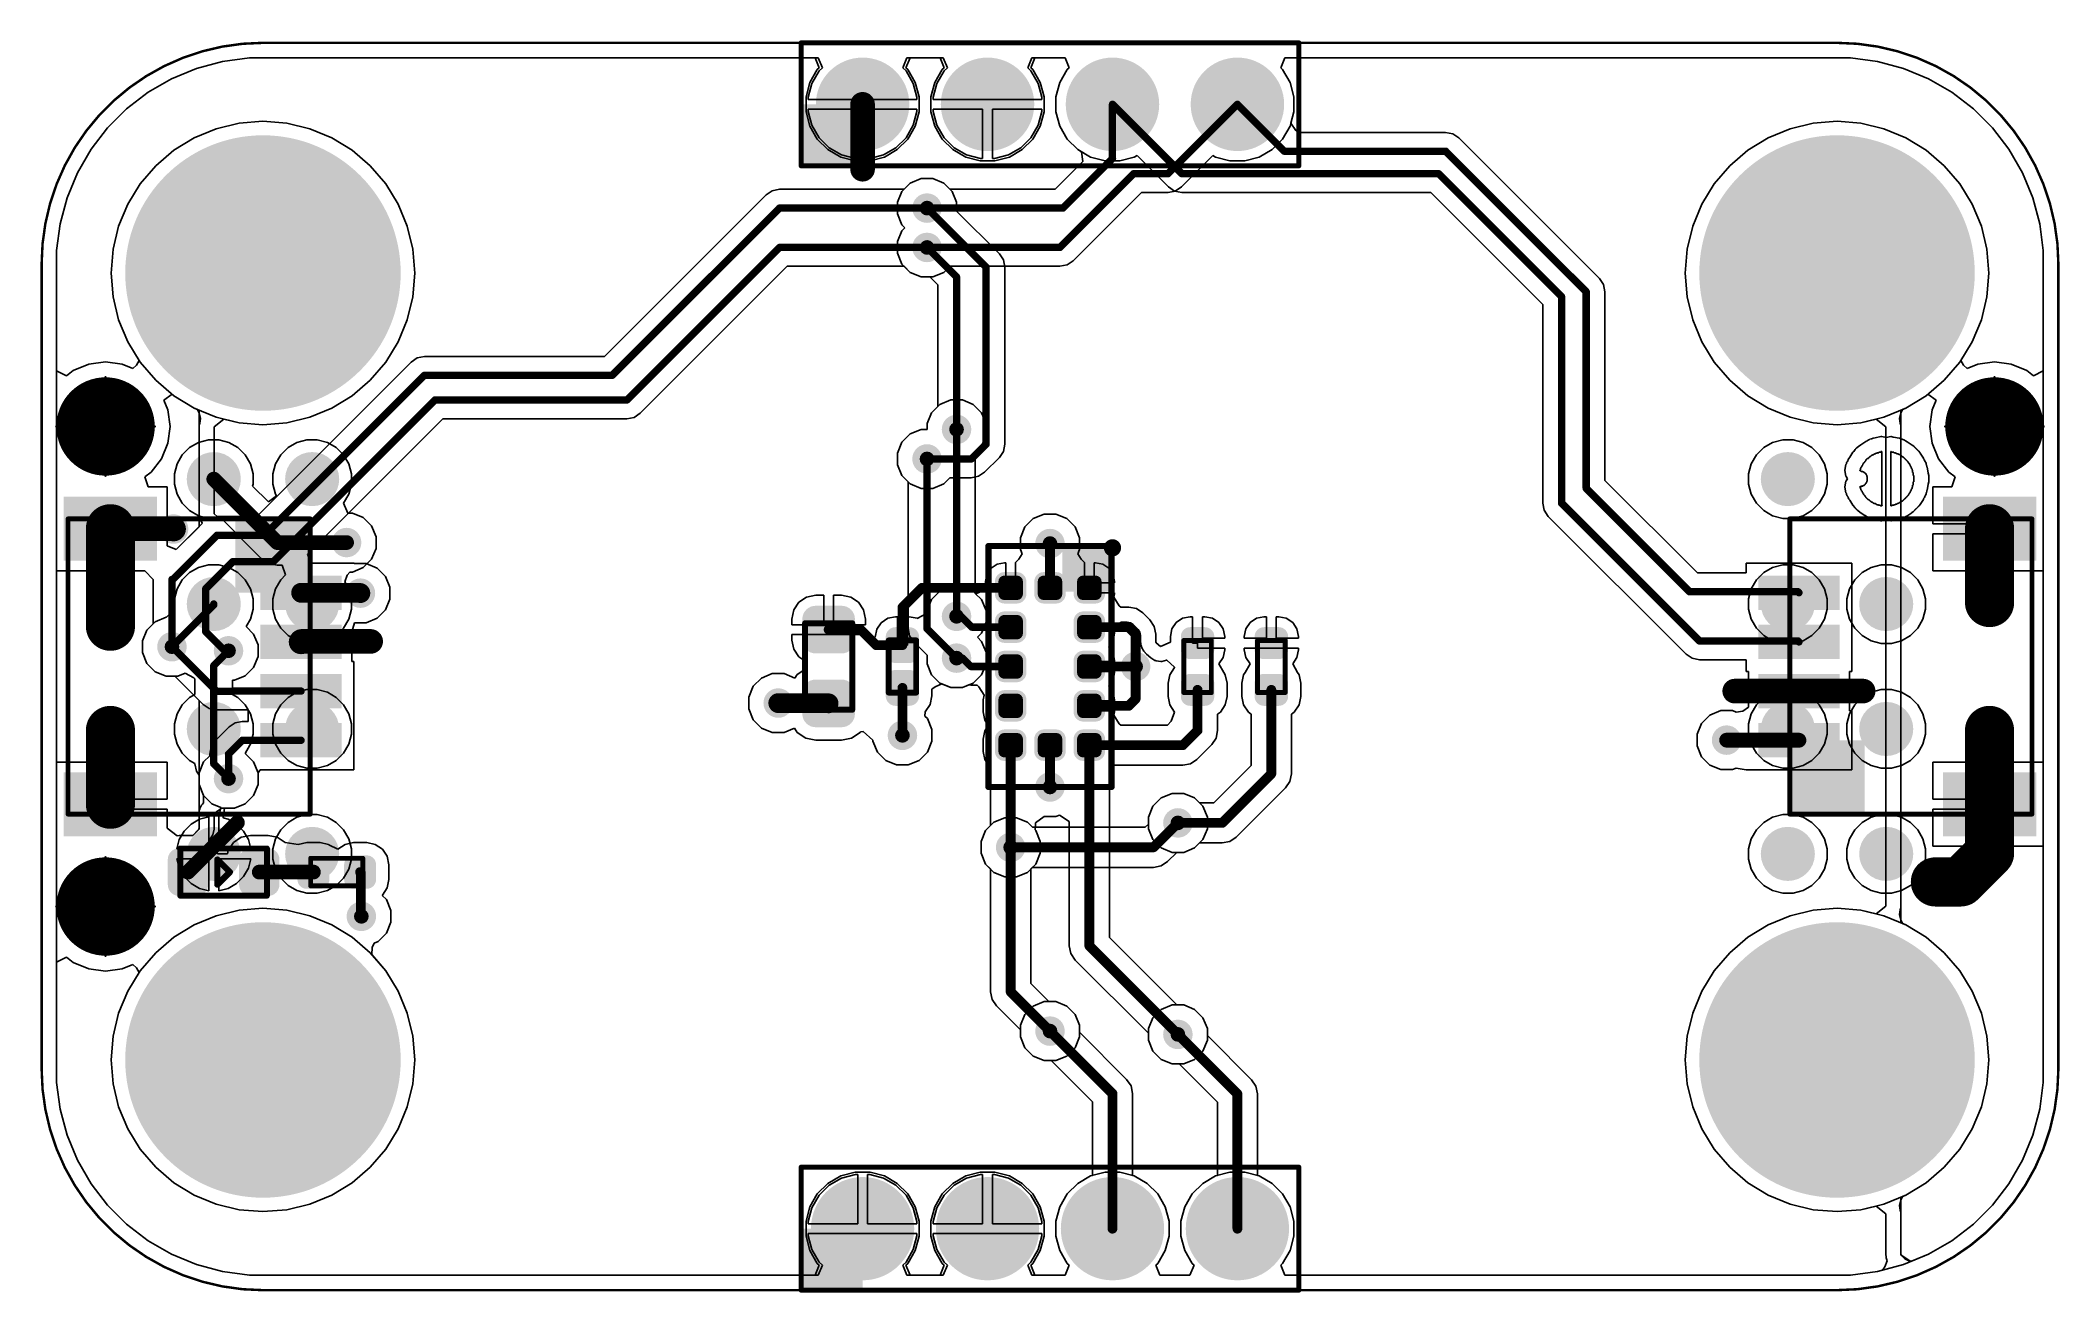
# Model space of a CAD drawing. Header units: inches. Extents: x 0 to 41, y 0 to 25.4.
import ezdxf

# ---------------------------------------------------------------- set-up
doc = ezdxf.new("R2010")
doc.units = ezdxf.units.IN
for name, color, linetype in [('Board', 56, 'Continuous'), ('BOTTOM', 5, 'Continuous'), ('Bottom Solder', 6, 'Continuous'), ('Pad Holes', 156, 'Continuous'), ('TOP', 1, 'Continuous'), ('Top Assembly', 56, 'Continuous'), ('Top Overlay', 2, 'Continuous'), ('Top Solder', 216, 'Continuous'), ('Via Holes', 16, 'Continuous')]:
    doc.layers.add(name, color=color, linetype=linetype)

# ---------------------------------------------------------------- blocks, each defined once
blk = doc.blocks.new('RES_0402_1876')
at = {"layer": 'TOP'}
h = blk.add_hatch(color=1, dxfattribs=at)
edge = h.paths.add_edge_path()
edge.add_arc((-0.34, -0.15), 0.14, 270, 360)
edge.add_line((-0.2, -0.15), (-0.2, 0.15))
edge.add_arc((-0.34, 0.15), 0.14, 0, 90)
edge.add_line((-0.34, 0.29), (-0.61, 0.29))
edge.add_arc((-0.61, 0.15), 0.14, 90, 180)
edge.add_line((-0.75, 0.15), (-0.75, -0.15))
edge.add_arc((-0.61, -0.15), 0.14, 180, 270)
edge.add_line((-0.61, -0.29), (-0.34, -0.29))
h = blk.add_hatch(color=1, dxfattribs=at)
edge = h.paths.add_edge_path()
edge.add_arc((0.34, 0.15), 0.14, 90, 180)
edge.add_line((0.2, 0.15), (0.2, -0.15))
edge.add_arc((0.34, -0.15), 0.14, 180, 270)
edge.add_line((0.34, -0.29), (0.61, -0.29))
edge.add_arc((0.61, -0.15), 0.14, 270, 360)
edge.add_line((0.75, -0.15), (0.75, 0.15))
edge.add_arc((0.61, 0.15), 0.14, 0, 90)
edge.add_line((0.61, 0.29), (0.34, 0.29))
at = {"layer": 'Top Solder'}
h = blk.add_hatch(color=216, dxfattribs=at)
edge = h.paths.add_edge_path()
edge.add_arc((-0.34, -0.15), 0.19, 270, 360)
edge.add_line((-0.15, -0.15), (-0.15, 0.15))
edge.add_arc((-0.34, 0.15), 0.19, 0, 90)
edge.add_line((-0.34, 0.34), (-0.61, 0.34))
edge.add_arc((-0.61, 0.15), 0.19, 90, 180)
edge.add_line((-0.8, 0.15), (-0.8, -0.15))
edge.add_arc((-0.61, -0.15), 0.19, 180, 270)
edge.add_line((-0.61, -0.34), (-0.34, -0.34))
h = blk.add_hatch(color=216, dxfattribs=at)
edge = h.paths.add_edge_path()
edge.add_arc((0.34, 0.15), 0.19, 90, 180)
edge.add_line((0.15, 0.15), (0.15, -0.15))
edge.add_arc((0.34, -0.15), 0.19, 180, 270)
edge.add_line((0.34, -0.34), (0.61, -0.34))
edge.add_arc((0.61, -0.15), 0.19, 270, 360)
edge.add_line((0.8, -0.15), (0.8, 0.15))
edge.add_arc((0.61, 0.15), 0.19, 0, 90)
edge.add_line((0.61, 0.34), (0.34, 0.34))
at = {"layer": 'Top Assembly', "const_width": 0.1}
for points in [[(-0.53, 0.28), (-0.53, -0.28)], [(-0.53, 0.28), (0.53, 0.28)], [(0.53, 0.28), (0.53, -0.28)], [(-0.53, -0.28), (0.53, -0.28)]]:
    blk.add_lwpolyline(points, dxfattribs=at)
at = {"layer": 'Top Assembly', "const_width": 0.05}
for points in [[(-0.555, 0.28, 1), (-0.505, 0.28, 1)], [(-0.555, 0.28, 1), (-0.505, 0.28, 1)], [(0.505, 0.28, 1), (0.555, 0.28, 1)], [(0.505, 0.28, 1), (0.555, 0.28, 1)], [(-0.555, -0.28, 1), (-0.505, -0.28, 1)], [(-0.555, -0.28, 1), (-0.505, -0.28, 1)], [(0.505, -0.28, 1), (0.555, -0.28, 1)], [(0.505, -0.28, 1), (0.555, -0.28, 1)]]:
    blk.add_lwpolyline(points, format="xyb", close=True, dxfattribs=at)
blk = doc.blocks.new('F_____________1___F_________1_1877')
at = {"layer": 'TOP'}
h = blk.add_hatch(color=1, dxfattribs=at)
edge = h.paths.add_edge_path()
edge.add_arc((0, 0), 0.5, 0, 360)
at = {"layer": 'Top Solder'}
h = blk.add_hatch(color=216, dxfattribs=at)
edge = h.paths.add_edge_path()
edge.add_arc((0, 0), 1, 0, 360)
at = {"layer": 'TOP'}
for points, const_width in [([(0.5, 0, 1), (-0.5, 0, 1)], 1), ([(-0.75, 0, 1), (-0.25, 0, 1)], 0.5), ([(0.25, 0, 1), (0.75, 0, 1)], 0.5)]:
    blk.add_lwpolyline(points, format="xyb", close=True, dxfattribs=dict(at, const_width=const_width))
at = {"layer": 'Top Assembly', "const_width": 0.05}
for points in [[(0, 0), (0, 1)], [(0, 0), (-1, 0)], [(1, 0), (0, 0)], [(0, -1), (0, 0)]]:
    blk.add_lwpolyline(points, dxfattribs=at)
at = {"layer": 'Top Assembly'}
for points, const_width in [([(-0.012, 1, 1), (0.012, 1, 1)], 0.025), ([(0.5, 0, 1), (-0.5, 0, 1)], 0.05), ([(-1.012, 0, 1), (-0.988, 0, 1)], 0.025), ([(-0.512, 0, 1), (-0.487, 0, 1)], 0.025), ([(-0.012, 0, 1), (0.012, 0, 1)], 0.025), ([(-0.012, 0, 1), (0.012, 0, 1)], 0.025), ([(-0.012, 0, 1), (0.012, 0, 1)], 0.025), ([(-0.012, 0, 1), (0.012, 0, 1)], 0.025), ([(0.487, 0, 1), (0.512, 0, 1)], 0.025), ([(0.988, 0, 1), (1.012, 0, 1)], 0.025), ([(-0.012, -1, 1), (0.012, -1, 1)], 0.025)]:
    blk.add_lwpolyline(points, format="xyb", close=True, dxfattribs=dict(at, const_width=const_width))
blk = doc.blocks.new('F_____________1___F_________1_1878')
at = {"layer": 'TOP'}
h = blk.add_hatch(color=1, dxfattribs=at)
edge = h.paths.add_edge_path()
edge.add_arc((0, 0), 0.5, 0, 360)
at = {"layer": 'Top Solder'}
h = blk.add_hatch(color=216, dxfattribs=at)
edge = h.paths.add_edge_path()
edge.add_arc((0, 0), 1, 0, 360)
at = {"layer": 'TOP'}
for points, const_width in [([(0.5, 0, 1), (-0.5, 0, 1)], 1), ([(-0.75, 0, 1), (-0.25, 0, 1)], 0.5), ([(0.25, 0, 1), (0.75, 0, 1)], 0.5)]:
    blk.add_lwpolyline(points, format="xyb", close=True, dxfattribs=dict(at, const_width=const_width))
at = {"layer": 'Top Assembly', "const_width": 0.05}
for points in [[(0, 0), (0, 1)], [(0, 0), (-1, 0)], [(0, -1), (0, 0)], [(1, 0), (0, 0)]]:
    blk.add_lwpolyline(points, dxfattribs=at)
at = {"layer": 'Top Assembly'}
for points, const_width in [([(-0.012, 1, 1), (0.012, 1, 1)], 0.025), ([(0.5, 0, 1), (-0.5, 0, 1)], 0.05), ([(-1.012, 0, 1), (-0.988, 0, 1)], 0.025), ([(-0.512, 0, 1), (-0.487, 0, 1)], 0.025), ([(-0.012, 0, 1), (0.012, 0, 1)], 0.025), ([(-0.012, 0, 1), (0.012, 0, 1)], 0.025), ([(-0.012, 0, 1), (0.012, 0, 1)], 0.025), ([(-0.012, 0, 1), (0.012, 0, 1)], 0.025), ([(0.487, 0, 1), (0.512, 0, 1)], 0.025), ([(0.988, 0, 1), (1.012, 0, 1)], 0.025), ([(-0.012, -1, 1), (0.012, -1, 1)], 0.025)]:
    blk.add_lwpolyline(points, format="xyb", close=True, dxfattribs=dict(at, const_width=const_width))
blk = doc.blocks.new('F_____________1___F_________1_1879')
at = {"layer": 'TOP'}
h = blk.add_hatch(color=1, dxfattribs=at)
edge = h.paths.add_edge_path()
edge.add_arc((0, 0), 0.5, 0, 360)
at = {"layer": 'Top Solder'}
h = blk.add_hatch(color=216, dxfattribs=at)
edge = h.paths.add_edge_path()
edge.add_arc((0, 0), 1, 0, 360)
at = {"layer": 'TOP'}
for points, const_width in [([(0.5, 0, 1), (-0.5, 0, 1)], 1), ([(-0.75, 0, 1), (-0.25, 0, 1)], 0.5), ([(0.25, 0, 1), (0.75, 0, 1)], 0.5)]:
    blk.add_lwpolyline(points, format="xyb", close=True, dxfattribs=dict(at, const_width=const_width))
at = {"layer": 'Top Assembly', "const_width": 0.05}
for points in [[(0, 0), (0, 1)], [(0, 0), (-1, 0)], [(0, -1), (0, 0)], [(1, 0), (0, 0)]]:
    blk.add_lwpolyline(points, dxfattribs=at)
at = {"layer": 'Top Assembly'}
for points, const_width in [([(-0.012, 1, 1), (0.012, 1, 1)], 0.025), ([(0.5, 0, 1), (-0.5, 0, 1)], 0.05), ([(-1.012, 0, 1), (-0.988, 0, 1)], 0.025), ([(-0.512, 0, 1), (-0.487, 0, 1)], 0.025), ([(-0.012, 0, 1), (0.012, 0, 1)], 0.025), ([(-0.012, 0, 1), (0.012, 0, 1)], 0.025), ([(-0.012, 0, 1), (0.012, 0, 1)], 0.025), ([(-0.012, 0, 1), (0.012, 0, 1)], 0.025), ([(0.487, 0, 1), (0.512, 0, 1)], 0.025), ([(0.988, 0, 1), (1.012, 0, 1)], 0.025), ([(-0.012, -1, 1), (0.012, -1, 1)], 0.025)]:
    blk.add_lwpolyline(points, format="xyb", close=True, dxfattribs=dict(at, const_width=const_width))
blk = doc.blocks.new('SM04B_SRSS_TB_LF__SN__F_________1_1880')
at = {"layer": 'TOP'}
for points in [[(-3.4, 2.838), (-2.2, 2.838), (-2.2, 1.038), (-3.4, 1.038)], [(2.2, 2.838), (3.4, 2.838), (3.4, 1.038), (2.2, 1.038)], [(-1.8, -1.162), (-1.2, -1.162), (-1.2, -2.712), (-1.8, -2.712)], [(-0.8, -1.162), (-0.2, -1.162), (-0.2, -2.712), (-0.8, -2.712)], [(0.2, -1.162), (0.8, -1.162), (0.8, -2.712), (0.2, -2.712)], [(1.2, -1.162), (1.8, -1.162), (1.8, -2.712), (1.2, -2.712)]]:
    blk.add_hatch(color=1, dxfattribs=at).paths.add_polyline_path(points)
at = {"layer": 'Top Assembly'}
blk.add_hatch(color=56, dxfattribs=at).paths.add_polyline_path([(1.5, -2.125), (3, -2.125), (3, -0.6), (1.5, -0.6)])
at = {"layer": 'Top Solder'}
for points in [[(-3.45, 2.888), (-2.15, 2.888), (-2.15, 0.988), (-3.45, 0.988)], [(2.15, 2.888), (3.45, 2.888), (3.45, 0.988), (2.15, 0.988)], [(-1.85, -1.112), (-1.15, -1.112), (-1.15, -2.762), (-1.85, -2.762)], [(-0.85, -1.112), (-0.15, -1.112), (-0.15, -2.762), (-0.85, -2.762)], [(0.15, -1.112), (0.85, -1.112), (0.85, -2.762), (0.15, -2.762)], [(1.15, -1.112), (1.85, -1.112), (1.85, -2.762), (1.15, -2.762)]]:
    blk.add_hatch(color=216, dxfattribs=at).paths.add_polyline_path(points)
at = {"layer": 'Top Assembly', "const_width": 0.1}
for points in [[(-3, 2.8), (-3, -2.125)], [(-3, 2.8), (0.675, 2.8)], [(0.675, 2.8), (3, 2.8)], [(3, 2.8), (3, -2.125)], [(-3, -2.125), (0, -2.125)], [(3, -2.125), (0, -2.125)]]:
    blk.add_lwpolyline(points, dxfattribs=at)
at = {"layer": 'Top Assembly', "const_width": 0.05}
for points in [[(-3.025, 2.8, 1), (-2.975, 2.8, 1)], [(-3.025, 2.8, 1), (-2.975, 2.8, 1)], [(0.65, 2.8, 1), (0.7, 2.8, 1)], [(0.65, 2.8, 1), (0.7, 2.8, 1)], [(2.975, 2.8, 1), (3.025, 2.8, 1)], [(2.975, 2.8, 1), (3.025, 2.8, 1)], [(-3.025, -2.125, 1), (-2.975, -2.125, 1)], [(-3.025, -2.125, 1), (-2.975, -2.125, 1)], [(-0.025, -2.125, 1), (0.025, -2.125, 1)], [(-0.025, -2.125, 1), (0.025, -2.125, 1)], [(2.975, -2.125, 1), (3.025, -2.125, 1)], [(2.975, -2.125, 1), (3.025, -2.125, 1)]]:
    blk.add_lwpolyline(points, format="xyb", close=True, dxfattribs=at)
blk = doc.blocks.new('SM04B_SRSS_TB_LF__SN__F_________1_1881')
at = {"layer": 'TOP'}
for points in [[(-3.4, 2.838), (-2.2, 2.838), (-2.2, 1.038), (-3.4, 1.038)], [(2.2, 2.838), (3.4, 2.838), (3.4, 1.038), (2.2, 1.038)], [(-1.8, -1.162), (-1.2, -1.162), (-1.2, -2.712), (-1.8, -2.712)], [(-0.8, -1.162), (-0.2, -1.162), (-0.2, -2.712), (-0.8, -2.712)], [(0.2, -1.162), (0.8, -1.162), (0.8, -2.712), (0.2, -2.712)], [(1.2, -1.162), (1.8, -1.162), (1.8, -2.712), (1.2, -2.712)]]:
    blk.add_hatch(color=1, dxfattribs=at).paths.add_polyline_path(points)
at = {"layer": 'Top Assembly'}
blk.add_hatch(color=56, dxfattribs=at).paths.add_polyline_path([(1.5, -2.125), (3, -2.125), (3, -0.6), (1.5, -0.6)])
at = {"layer": 'Top Solder'}
for points in [[(-3.45, 2.888), (-2.15, 2.888), (-2.15, 0.988), (-3.45, 0.988)], [(2.15, 2.888), (3.45, 2.888), (3.45, 0.988), (2.15, 0.988)], [(-1.85, -1.112), (-1.15, -1.112), (-1.15, -2.762), (-1.85, -2.762)], [(-0.85, -1.112), (-0.15, -1.112), (-0.15, -2.762), (-0.85, -2.762)], [(0.15, -1.112), (0.85, -1.112), (0.85, -2.762), (0.15, -2.762)], [(1.15, -1.112), (1.85, -1.112), (1.85, -2.762), (1.15, -2.762)]]:
    blk.add_hatch(color=216, dxfattribs=at).paths.add_polyline_path(points)
at = {"layer": 'Top Assembly', "const_width": 0.1}
for points in [[(-3, -2.125), (-3, 2.8)], [(0.675, 2.8), (-3, 2.8)], [(3, 2.8), (0.675, 2.8)], [(3, -2.125), (3, 2.8)], [(-3, -2.125), (0, -2.125)], [(3, -2.125), (0, -2.125)]]:
    blk.add_lwpolyline(points, dxfattribs=at)
at = {"layer": 'Top Assembly', "const_width": 0.05}
for points in [[(-3.025, 2.8, 1), (-2.975, 2.8, 1)], [(-3.025, 2.8, 1), (-2.975, 2.8, 1)], [(0.65, 2.8, 1), (0.7, 2.8, 1)], [(0.65, 2.8, 1), (0.7, 2.8, 1)], [(2.975, 2.8, 1), (3.025, 2.8, 1)], [(2.975, 2.8, 1), (3.025, 2.8, 1)], [(-3.025, -2.125, 1), (-2.975, -2.125, 1)], [(-3.025, -2.125, 1), (-2.975, -2.125, 1)], [(-0.025, -2.125, 1), (0.025, -2.125, 1)], [(-0.025, -2.125, 1), (0.025, -2.125, 1)], [(2.975, -2.125, 1), (3.025, -2.125, 1)], [(2.975, -2.125, 1), (3.025, -2.125, 1)]]:
    blk.add_lwpolyline(points, format="xyb", close=True, dxfattribs=at)
blk = doc.blocks.new('LEDC1608X80N_AK_1882')
at = {"layer": 'TOP'}
h = blk.add_hatch(color=1, dxfattribs=at)
edge = h.paths.add_edge_path()
edge.add_arc((-0.545, -0.255), 0.18, 270, 360)
edge.add_line((-0.365, -0.255), (-0.365, 0.255))
edge.add_arc((-0.545, 0.255), 0.18, 0, 90)
edge.add_line((-0.545, 0.435), (-0.905, 0.435))
edge.add_arc((-0.905, 0.255), 0.18, 90, 180)
edge.add_line((-1.085, 0.255), (-1.085, -0.255))
edge.add_arc((-0.905, -0.255), 0.18, 180, 270)
edge.add_line((-0.905, -0.435), (-0.545, -0.435))
h = blk.add_hatch(color=1, dxfattribs=at)
edge = h.paths.add_edge_path()
edge.add_arc((0.545, 0.255), 0.18, 90, 180)
edge.add_line((0.365, 0.255), (0.365, -0.255))
edge.add_arc((0.545, -0.255), 0.18, 180, 270)
edge.add_line((0.545, -0.435), (0.905, -0.435))
edge.add_arc((0.905, -0.255), 0.18, 270, 360)
edge.add_line((1.085, -0.255), (1.085, 0.255))
edge.add_arc((0.905, 0.255), 0.18, 0, 90)
edge.add_line((0.905, 0.435), (0.545, 0.435))
at = {"layer": 'Top Solder'}
h = blk.add_hatch(color=216, dxfattribs=at)
edge = h.paths.add_edge_path()
edge.add_arc((-0.545, -0.255), 0.23, 270, 360)
edge.add_line((-0.315, -0.255), (-0.315, 0.255))
edge.add_arc((-0.545, 0.255), 0.23, 0, 90)
edge.add_line((-0.545, 0.485), (-0.905, 0.485))
edge.add_arc((-0.905, 0.255), 0.23, 90, 180)
edge.add_line((-1.135, 0.255), (-1.135, -0.255))
edge.add_arc((-0.905, -0.255), 0.23, 180, 270)
edge.add_line((-0.905, -0.485), (-0.545, -0.485))
h = blk.add_hatch(color=216, dxfattribs=at)
edge = h.paths.add_edge_path()
edge.add_arc((0.545, 0.255), 0.23, 90, 180)
edge.add_line((0.315, 0.255), (0.315, -0.255))
edge.add_arc((0.545, -0.255), 0.23, 180, 270)
edge.add_line((0.545, -0.485), (0.905, -0.485))
edge.add_arc((0.905, -0.255), 0.23, 270, 360)
edge.add_line((1.135, -0.255), (1.135, 0.255))
edge.add_arc((0.905, 0.255), 0.23, 0, 90)
edge.add_line((0.905, 0.485), (0.545, 0.485))
at = {"layer": 'Top Assembly'}
for points, const_width in [([(0.88, 0.48), (-0.88, 0.48)], 0.12), ([(-0.88, 0.48), (-0.88, -0.48)], 0.12), ([(0.88, -0.48), (0.88, 0.48)], 0.12), ([(0.127, 0.254), (-0.127, 0)], 0.127), ([(0.127, -0.254), (-0.127, 0)], 0.127), ([(0.127, 0.254), (0.127, -0.254)], 0.127), ([(0.88, -0.48), (-0.88, -0.48)], 0.12)]:
    blk.add_lwpolyline(points, dxfattribs=dict(at, const_width=const_width))
for points, const_width in [([(-0.91, 0.48, 1), (-0.85, 0.48, 1)], 0.06), ([(-0.91, 0.48, 1), (-0.85, 0.48, 1)], 0.06), ([(0.85, 0.48, 1), (0.91, 0.48, 1)], 0.06), ([(0.85, 0.48, 1), (0.91, 0.48, 1)], 0.06), ([(-0.159, 0, 1), (-0.095, 0, 1)], 0.0635), ([(-0.159, 0, 1), (-0.095, 0, 1)], 0.0635), ([(0.095, 0.254, 1), (0.159, 0.254, 1)], 0.0635), ([(0.095, 0.254, 1), (0.159, 0.254, 1)], 0.0635), ([(0.095, -0.254, 1), (0.159, -0.254, 1)], 0.0635), ([(0.095, -0.254, 1), (0.159, -0.254, 1)], 0.0635), ([(-0.91, -0.48, 1), (-0.85, -0.48, 1)], 0.06), ([(-0.91, -0.48, 1), (-0.85, -0.48, 1)], 0.06), ([(0.85, -0.48, 1), (0.91, -0.48, 1)], 0.06), ([(0.85, -0.48, 1), (0.91, -0.48, 1)], 0.06)]:
    blk.add_lwpolyline(points, format="xyb", close=True, dxfattribs=dict(at, const_width=const_width))
blk = doc.blocks.new('RES_0402_1883')
at = {"layer": 'TOP'}
h = blk.add_hatch(color=1, dxfattribs=at)
edge = h.paths.add_edge_path()
edge.add_arc((-0.34, -0.15), 0.14, 270, 360)
edge.add_line((-0.2, -0.15), (-0.2, 0.15))
edge.add_arc((-0.34, 0.15), 0.14, 0, 90)
edge.add_line((-0.34, 0.29), (-0.61, 0.29))
edge.add_arc((-0.61, 0.15), 0.14, 90, 180)
edge.add_line((-0.75, 0.15), (-0.75, -0.15))
edge.add_arc((-0.61, -0.15), 0.14, 180, 270)
edge.add_line((-0.61, -0.29), (-0.34, -0.29))
h = blk.add_hatch(color=1, dxfattribs=at)
edge = h.paths.add_edge_path()
edge.add_arc((0.34, 0.15), 0.14, 90, 180)
edge.add_line((0.2, 0.15), (0.2, -0.15))
edge.add_arc((0.34, -0.15), 0.14, 180, 270)
edge.add_line((0.34, -0.29), (0.61, -0.29))
edge.add_arc((0.61, -0.15), 0.14, 270, 360)
edge.add_line((0.75, -0.15), (0.75, 0.15))
edge.add_arc((0.61, 0.15), 0.14, 0, 90)
edge.add_line((0.61, 0.29), (0.34, 0.29))
at = {"layer": 'Top Solder'}
h = blk.add_hatch(color=216, dxfattribs=at)
edge = h.paths.add_edge_path()
edge.add_arc((-0.34, -0.15), 0.19, 270, 360)
edge.add_line((-0.15, -0.15), (-0.15, 0.15))
edge.add_arc((-0.34, 0.15), 0.19, 0, 90)
edge.add_line((-0.34, 0.34), (-0.61, 0.34))
edge.add_arc((-0.61, 0.15), 0.19, 90, 180)
edge.add_line((-0.8, 0.15), (-0.8, -0.15))
edge.add_arc((-0.61, -0.15), 0.19, 180, 270)
edge.add_line((-0.61, -0.34), (-0.34, -0.34))
h = blk.add_hatch(color=216, dxfattribs=at)
edge = h.paths.add_edge_path()
edge.add_arc((0.34, 0.15), 0.19, 90, 180)
edge.add_line((0.15, 0.15), (0.15, -0.15))
edge.add_arc((0.34, -0.15), 0.19, 180, 270)
edge.add_line((0.34, -0.34), (0.61, -0.34))
edge.add_arc((0.61, -0.15), 0.19, 270, 360)
edge.add_line((0.8, -0.15), (0.8, 0.15))
edge.add_arc((0.61, 0.15), 0.19, 0, 90)
edge.add_line((0.61, 0.34), (0.34, 0.34))
at = {"layer": 'Top Assembly', "const_width": 0.1}
for points in [[(-0.53, 0.28), (-0.53, -0.28)], [(0.53, 0.28), (-0.53, 0.28)], [(0.53, 0.28), (0.53, -0.28)], [(0.53, -0.28), (-0.53, -0.28)]]:
    blk.add_lwpolyline(points, dxfattribs=at)
at = {"layer": 'Top Assembly', "const_width": 0.05}
for points in [[(-0.555, 0.28, 1), (-0.505, 0.28, 1)], [(-0.555, 0.28, 1), (-0.505, 0.28, 1)], [(0.505, 0.28, 1), (0.555, 0.28, 1)], [(0.505, 0.28, 1), (0.555, 0.28, 1)], [(-0.555, -0.28, 1), (-0.505, -0.28, 1)], [(-0.555, -0.28, 1), (-0.505, -0.28, 1)], [(0.505, -0.28, 1), (0.555, -0.28, 1)], [(0.505, -0.28, 1), (0.555, -0.28, 1)]]:
    blk.add_lwpolyline(points, format="xyb", close=True, dxfattribs=at)
blk = doc.blocks.new('TP_1_00MM_B_1884')
at = {"layer": 'BOTTOM'}
h = blk.add_hatch(color=5, dxfattribs=at)
edge = h.paths.add_edge_path()
edge.add_arc((0, 0), 0.5, 0, 360)
at = {"layer": 'Bottom Solder'}
h = blk.add_hatch(color=6, dxfattribs=at)
edge = h.paths.add_edge_path()
edge.add_arc((0, 0), 0.55, 0, 360)
blk = doc.blocks.new('TP_1_00MM_B_1885')
at = {"layer": 'BOTTOM'}
h = blk.add_hatch(color=5, dxfattribs=at)
edge = h.paths.add_edge_path()
edge.add_arc((0, 0), 0.5, 0, 360)
at = {"layer": 'Bottom Solder'}
h = blk.add_hatch(color=6, dxfattribs=at)
edge = h.paths.add_edge_path()
edge.add_arc((0, 0), 0.55, 0, 360)
blk = doc.blocks.new('TP_1_00MM_B_1886')
at = {"layer": 'BOTTOM'}
h = blk.add_hatch(color=5, dxfattribs=at)
edge = h.paths.add_edge_path()
edge.add_arc((0, 0), 0.5, 0, 360)
at = {"layer": 'Bottom Solder'}
h = blk.add_hatch(color=6, dxfattribs=at)
edge = h.paths.add_edge_path()
edge.add_arc((0, 0), 0.55, 0, 360)
blk = doc.blocks.new('TP_1_00MM_B_1887')
at = {"layer": 'BOTTOM'}
h = blk.add_hatch(color=5, dxfattribs=at)
edge = h.paths.add_edge_path()
edge.add_arc((0, 0), 0.5, 0, 360)
at = {"layer": 'Bottom Solder'}
h = blk.add_hatch(color=6, dxfattribs=at)
edge = h.paths.add_edge_path()
edge.add_arc((0, 0), 0.55, 0, 360)
blk = doc.blocks.new('TP_1_00MM_B_1888')
at = {"layer": 'BOTTOM'}
h = blk.add_hatch(color=5, dxfattribs=at)
edge = h.paths.add_edge_path()
edge.add_arc((0, 0), 0.5, 0, 360)
at = {"layer": 'Bottom Solder'}
h = blk.add_hatch(color=6, dxfattribs=at)
edge = h.paths.add_edge_path()
edge.add_arc((0, 0), 0.55, 0, 360)
blk = doc.blocks.new('TP_1_00MM_B_1889')
at = {"layer": 'BOTTOM'}
h = blk.add_hatch(color=5, dxfattribs=at)
edge = h.paths.add_edge_path()
edge.add_arc((0, 0), 0.5, 0, 360)
at = {"layer": 'Bottom Solder'}
h = blk.add_hatch(color=6, dxfattribs=at)
edge = h.paths.add_edge_path()
edge.add_arc((0, 0), 0.55, 0, 360)
blk = doc.blocks.new('TP_1_00MM_B_1890')
at = {"layer": 'BOTTOM'}
h = blk.add_hatch(color=5, dxfattribs=at)
edge = h.paths.add_edge_path()
edge.add_arc((0, 0), 0.5, 0, 360)
at = {"layer": 'Bottom Solder'}
h = blk.add_hatch(color=6, dxfattribs=at)
edge = h.paths.add_edge_path()
edge.add_arc((0, 0), 0.55, 0, 360)
blk = doc.blocks.new('TP_1_00MM_B_1891')
at = {"layer": 'BOTTOM'}
h = blk.add_hatch(color=5, dxfattribs=at)
edge = h.paths.add_edge_path()
edge.add_arc((0, 0), 0.5, 0, 360)
at = {"layer": 'Bottom Solder'}
h = blk.add_hatch(color=6, dxfattribs=at)
edge = h.paths.add_edge_path()
edge.add_arc((0, 0), 0.55, 0, 360)
blk = doc.blocks.new('TP_1_00MM_B_1892')
at = {"layer": 'BOTTOM'}
h = blk.add_hatch(color=5, dxfattribs=at)
edge = h.paths.add_edge_path()
edge.add_arc((0, 0), 0.5, 0, 360)
at = {"layer": 'Bottom Solder'}
h = blk.add_hatch(color=6, dxfattribs=at)
edge = h.paths.add_edge_path()
edge.add_arc((0, 0), 0.55, 0, 360)
blk = doc.blocks.new('TP_1_00MM_B_1893')
at = {"layer": 'BOTTOM'}
h = blk.add_hatch(color=5, dxfattribs=at)
edge = h.paths.add_edge_path()
edge.add_arc((0, 0), 0.5, 0, 360)
at = {"layer": 'Bottom Solder'}
h = blk.add_hatch(color=6, dxfattribs=at)
edge = h.paths.add_edge_path()
edge.add_arc((0, 0), 0.55, 0, 360)
blk = doc.blocks.new('TP_1_00MM_B_1894')
at = {"layer": 'BOTTOM'}
h = blk.add_hatch(color=5, dxfattribs=at)
edge = h.paths.add_edge_path()
edge.add_arc((0, 0), 0.5, 0, 360)
at = {"layer": 'Bottom Solder'}
h = blk.add_hatch(color=6, dxfattribs=at)
edge = h.paths.add_edge_path()
edge.add_arc((0, 0), 0.55, 0, 360)
blk = doc.blocks.new('TP_1_00MM_B_1895')
at = {"layer": 'BOTTOM'}
h = blk.add_hatch(color=5, dxfattribs=at)
edge = h.paths.add_edge_path()
edge.add_arc((0, 0), 0.5, 0, 360)
at = {"layer": 'Bottom Solder'}
h = blk.add_hatch(color=6, dxfattribs=at)
edge = h.paths.add_edge_path()
edge.add_arc((0, 0), 0.55, 0, 360)
blk = doc.blocks.new('TP_1_00MM_B_1896')
at = {"layer": 'BOTTOM'}
h = blk.add_hatch(color=5, dxfattribs=at)
edge = h.paths.add_edge_path()
edge.add_arc((0, 0), 0.5, 0, 360)
at = {"layer": 'Bottom Solder'}
h = blk.add_hatch(color=6, dxfattribs=at)
edge = h.paths.add_edge_path()
edge.add_arc((0, 0), 0.55, 0, 360)
blk = doc.blocks.new('TP_1_00MM_B_1897')
at = {"layer": 'BOTTOM'}
h = blk.add_hatch(color=5, dxfattribs=at)
edge = h.paths.add_edge_path()
edge.add_arc((0, 0), 0.5, 0, 360)
at = {"layer": 'Bottom Solder'}
h = blk.add_hatch(color=6, dxfattribs=at)
edge = h.paths.add_edge_path()
edge.add_arc((0, 0), 0.55, 0, 360)
blk = doc.blocks.new('TP_1_00MM_B_1898')
at = {"layer": 'BOTTOM'}
h = blk.add_hatch(color=5, dxfattribs=at)
edge = h.paths.add_edge_path()
edge.add_arc((0, 0), 0.5, 0, 360)
at = {"layer": 'Bottom Solder'}
h = blk.add_hatch(color=6, dxfattribs=at)
edge = h.paths.add_edge_path()
edge.add_arc((0, 0), 0.55, 0, 360)
blk = doc.blocks.new('PIN_HEADER_2_54___VERT__1_4POS_F_________1_1899')
at = {"layer": 'BOTTOM'}
h = blk.add_hatch(color=5, dxfattribs=at)
edge = h.paths.add_edge_path()
edge.add_arc((-3.81, 0), 0.85, 0, 360)
h = blk.add_hatch(color=5, dxfattribs=at)
edge = h.paths.add_edge_path()
edge.add_arc((-1.27, 0), 0.85, 0, 360)
h = blk.add_hatch(color=5, dxfattribs=at)
edge = h.paths.add_edge_path()
edge.add_arc((1.27, 0), 0.85, 0, 360)
h = blk.add_hatch(color=5, dxfattribs=at)
edge = h.paths.add_edge_path()
edge.add_arc((3.81, 0), 0.85, 0, 360)
at = {"layer": 'Bottom Solder'}
h = blk.add_hatch(color=6, dxfattribs=at)
edge = h.paths.add_edge_path()
edge.add_arc((-3.81, 0), 1.05, 0, 360)
h = blk.add_hatch(color=6, dxfattribs=at)
edge = h.paths.add_edge_path()
edge.add_arc((-1.27, 0), 1.05, 0, 360)
h = blk.add_hatch(color=6, dxfattribs=at)
edge = h.paths.add_edge_path()
edge.add_arc((1.27, 0), 1.05, 0, 360)
h = blk.add_hatch(color=6, dxfattribs=at)
edge = h.paths.add_edge_path()
edge.add_arc((3.81, 0), 1.05, 0, 360)
at = {"layer": 'Pad Holes'}
h = blk.add_hatch(color=7, dxfattribs=at)
edge = h.paths.add_edge_path()
edge.add_arc((-3.81, 0), 0.5, 0, 360)
h = blk.add_hatch(color=7, dxfattribs=at)
edge = h.paths.add_edge_path()
edge.add_arc((-1.27, 0), 0.5, 0, 360)
h = blk.add_hatch(color=7, dxfattribs=at)
edge = h.paths.add_edge_path()
edge.add_arc((1.27, 0), 0.5, 0, 360)
h = blk.add_hatch(color=7, dxfattribs=at)
edge = h.paths.add_edge_path()
edge.add_arc((3.81, 0), 0.5, 0, 360)
at = {"layer": 'TOP'}
h = blk.add_hatch(color=1, dxfattribs=at)
edge = h.paths.add_edge_path()
edge.add_arc((-3.81, 0), 0.85, 0, 360)
h = blk.add_hatch(color=1, dxfattribs=at)
edge = h.paths.add_edge_path()
edge.add_arc((-1.27, 0), 0.85, 0, 360)
h = blk.add_hatch(color=1, dxfattribs=at)
edge = h.paths.add_edge_path()
edge.add_arc((1.27, 0), 0.85, 0, 360)
h = blk.add_hatch(color=1, dxfattribs=at)
edge = h.paths.add_edge_path()
edge.add_arc((3.81, 0), 0.85, 0, 360)
at = {"layer": 'Top Assembly'}
blk.add_hatch(color=56, dxfattribs=at).paths.add_polyline_path([(-5.06, -1.25), (-3.81, -1.25), (-3.81, 0), (-5.06, 0)])
at = {"layer": 'Top Solder'}
h = blk.add_hatch(color=216, dxfattribs=at)
edge = h.paths.add_edge_path()
edge.add_arc((-3.81, 0), 1.05, 0, 360)
h = blk.add_hatch(color=216, dxfattribs=at)
edge = h.paths.add_edge_path()
edge.add_arc((-1.27, 0), 1.05, 0, 360)
h = blk.add_hatch(color=216, dxfattribs=at)
edge = h.paths.add_edge_path()
edge.add_arc((1.27, 0), 1.05, 0, 360)
h = blk.add_hatch(color=216, dxfattribs=at)
edge = h.paths.add_edge_path()
edge.add_arc((3.81, 0), 1.05, 0, 360)
at = {"layer": 'Top Assembly', "const_width": 0.1}
for points in [[(-5.06, 1.25), (5.06, 1.25)], [(-5.06, -1.25), (-5.06, 1.25)], [(5.06, -1.25), (5.06, 1.25)], [(-5.06, -1.25), (5.06, -1.25)]]:
    blk.add_lwpolyline(points, dxfattribs=at)
at = {"layer": 'Top Assembly', "const_width": 0.05}
for points in [[(-5.085, 1.25, 1), (-5.035, 1.25, 1)], [(-5.085, 1.25, 1), (-5.035, 1.25, 1)], [(5.035, 1.25, 1), (5.085, 1.25, 1)], [(5.035, 1.25, 1), (5.085, 1.25, 1)], [(-5.085, -1.25, 1), (-5.035, -1.25, 1)], [(-5.085, -1.25, 1), (-5.035, -1.25, 1)], [(5.035, -1.25, 1), (5.085, -1.25, 1)], [(5.035, -1.25, 1), (5.085, -1.25, 1)]]:
    blk.add_lwpolyline(points, format="xyb", close=True, dxfattribs=at)
blk = doc.blocks.new('PIN_HEADER_2_54___VERT__1_4POS_F_________1_1900')
at = {"layer": 'BOTTOM'}
h = blk.add_hatch(color=5, dxfattribs=at)
edge = h.paths.add_edge_path()
edge.add_arc((-3.81, 0), 0.85, 0, 360)
h = blk.add_hatch(color=5, dxfattribs=at)
edge = h.paths.add_edge_path()
edge.add_arc((-1.27, 0), 0.85, 0, 360)
h = blk.add_hatch(color=5, dxfattribs=at)
edge = h.paths.add_edge_path()
edge.add_arc((1.27, 0), 0.85, 0, 360)
h = blk.add_hatch(color=5, dxfattribs=at)
edge = h.paths.add_edge_path()
edge.add_arc((3.81, 0), 0.85, 0, 360)
at = {"layer": 'Bottom Solder'}
h = blk.add_hatch(color=6, dxfattribs=at)
edge = h.paths.add_edge_path()
edge.add_arc((-3.81, 0), 0.95, 0, 360)
h = blk.add_hatch(color=6, dxfattribs=at)
edge = h.paths.add_edge_path()
edge.add_arc((-1.27, 0), 0.95, 0, 360)
h = blk.add_hatch(color=6, dxfattribs=at)
edge = h.paths.add_edge_path()
edge.add_arc((1.27, 0), 0.95, 0, 360)
h = blk.add_hatch(color=6, dxfattribs=at)
edge = h.paths.add_edge_path()
edge.add_arc((3.81, 0), 0.95, 0, 360)
at = {"layer": 'Pad Holes'}
h = blk.add_hatch(color=7, dxfattribs=at)
edge = h.paths.add_edge_path()
edge.add_arc((-3.81, 0), 0.5, 0, 360)
h = blk.add_hatch(color=7, dxfattribs=at)
edge = h.paths.add_edge_path()
edge.add_arc((-1.27, 0), 0.5, 0, 360)
h = blk.add_hatch(color=7, dxfattribs=at)
edge = h.paths.add_edge_path()
edge.add_arc((1.27, 0), 0.5, 0, 360)
h = blk.add_hatch(color=7, dxfattribs=at)
edge = h.paths.add_edge_path()
edge.add_arc((3.81, 0), 0.5, 0, 360)
at = {"layer": 'TOP'}
h = blk.add_hatch(color=1, dxfattribs=at)
edge = h.paths.add_edge_path()
edge.add_arc((-3.81, 0), 0.85, 0, 360)
h = blk.add_hatch(color=1, dxfattribs=at)
edge = h.paths.add_edge_path()
edge.add_arc((-1.27, 0), 0.85, 0, 360)
h = blk.add_hatch(color=1, dxfattribs=at)
edge = h.paths.add_edge_path()
edge.add_arc((1.27, 0), 0.85, 0, 360)
h = blk.add_hatch(color=1, dxfattribs=at)
edge = h.paths.add_edge_path()
edge.add_arc((3.81, 0), 0.85, 0, 360)
at = {"layer": 'Top Assembly'}
blk.add_hatch(color=56, dxfattribs=at).paths.add_polyline_path([(-5.06, -1.25), (-3.81, -1.25), (-3.81, 0), (-5.06, 0)])
at = {"layer": 'Top Solder'}
h = blk.add_hatch(color=216, dxfattribs=at)
edge = h.paths.add_edge_path()
edge.add_arc((-3.81, 0), 0.95, 0, 360)
h = blk.add_hatch(color=216, dxfattribs=at)
edge = h.paths.add_edge_path()
edge.add_arc((-1.27, 0), 0.95, 0, 360)
h = blk.add_hatch(color=216, dxfattribs=at)
edge = h.paths.add_edge_path()
edge.add_arc((1.27, 0), 0.95, 0, 360)
h = blk.add_hatch(color=216, dxfattribs=at)
edge = h.paths.add_edge_path()
edge.add_arc((3.81, 0), 0.95, 0, 360)
at = {"layer": 'Top Assembly', "const_width": 0.1}
for points in [[(-5.06, 1.25), (5.06, 1.25)], [(-5.06, -1.25), (-5.06, 1.25)], [(5.06, -1.25), (5.06, 1.25)], [(-5.06, -1.25), (5.06, -1.25)]]:
    blk.add_lwpolyline(points, dxfattribs=at)
at = {"layer": 'Top Assembly', "const_width": 0.05}
for points in [[(-5.085, 1.25, 1), (-5.035, 1.25, 1)], [(-5.085, 1.25, 1), (-5.035, 1.25, 1)], [(5.035, 1.25, 1), (5.085, 1.25, 1)], [(5.035, 1.25, 1), (5.085, 1.25, 1)], [(-5.085, -1.25, 1), (-5.035, -1.25, 1)], [(-5.085, -1.25, 1), (-5.035, -1.25, 1)], [(5.035, -1.25, 1), (5.085, -1.25, 1)], [(5.035, -1.25, 1), (5.085, -1.25, 1)]]:
    blk.add_lwpolyline(points, format="xyb", close=True, dxfattribs=at)
blk = doc.blocks.new('CAP_0603_1901')
at = {"layer": 'TOP'}
h = blk.add_hatch(color=1, dxfattribs=at)
edge = h.paths.add_edge_path()
edge.add_arc((-0.537, -0.263), 0.222, 270, 360)
edge.add_line((-0.315, -0.263), (-0.315, 0.263))
edge.add_arc((-0.537, 0.263), 0.222, 0, 90)
edge.add_line((-0.537, 0.485), (-0.963, 0.485))
edge.add_arc((-0.963, 0.263), 0.222, 90, 180)
edge.add_line((-1.185, 0.263), (-1.185, -0.263))
edge.add_arc((-0.963, -0.263), 0.222, 180, 270)
edge.add_line((-0.963, -0.485), (-0.537, -0.485))
h = blk.add_hatch(color=1, dxfattribs=at)
edge = h.paths.add_edge_path()
edge.add_arc((0.537, 0.263), 0.222, 90, 180)
edge.add_line((0.315, 0.263), (0.315, -0.263))
edge.add_arc((0.537, -0.263), 0.222, 180, 270)
edge.add_line((0.537, -0.485), (0.963, -0.485))
edge.add_arc((0.963, -0.263), 0.222, 270, 360)
edge.add_line((1.185, -0.263), (1.185, 0.263))
edge.add_arc((0.963, 0.263), 0.222, 0, 90)
edge.add_line((0.963, 0.485), (0.537, 0.485))
at = {"layer": 'Top Solder'}
h = blk.add_hatch(color=216, dxfattribs=at)
edge = h.paths.add_edge_path()
edge.add_arc((-0.537, -0.263), 0.272, 270, 360)
edge.add_line((-0.265, -0.263), (-0.265, 0.263))
edge.add_arc((-0.537, 0.263), 0.272, 0, 90)
edge.add_line((-0.537, 0.535), (-0.963, 0.535))
edge.add_arc((-0.963, 0.263), 0.272, 90, 180)
edge.add_line((-1.235, 0.263), (-1.235, -0.263))
edge.add_arc((-0.963, -0.263), 0.272, 180, 270)
edge.add_line((-0.963, -0.535), (-0.537, -0.535))
h = blk.add_hatch(color=216, dxfattribs=at)
edge = h.paths.add_edge_path()
edge.add_arc((0.537, 0.263), 0.272, 90, 180)
edge.add_line((0.265, 0.263), (0.265, -0.263))
edge.add_arc((0.537, -0.263), 0.272, 180, 270)
edge.add_line((0.537, -0.535), (0.963, -0.535))
edge.add_arc((0.963, -0.263), 0.272, 270, 360)
edge.add_line((1.235, -0.263), (1.235, 0.263))
edge.add_arc((0.963, 0.263), 0.272, 0, 90)
edge.add_line((0.963, 0.535), (0.537, 0.535))
at = {"layer": 'Top Assembly', "const_width": 0.12}
for points in [[(-0.88, 0.48), (0.88, 0.48)], [(-0.88, 0.48), (-0.88, -0.48)], [(0.88, 0.48), (0.88, -0.48)], [(-0.88, -0.48), (0.88, -0.48)]]:
    blk.add_lwpolyline(points, dxfattribs=at)
at = {"layer": 'Top Assembly', "const_width": 0.06}
for points in [[(-0.91, 0.48, 1), (-0.85, 0.48, 1)], [(-0.91, 0.48, 1), (-0.85, 0.48, 1)], [(0.85, 0.48, 1), (0.91, 0.48, 1)], [(0.85, 0.48, 1), (0.91, 0.48, 1)], [(-0.91, -0.48, 1), (-0.85, -0.48, 1)], [(-0.91, -0.48, 1), (-0.85, -0.48, 1)], [(0.85, -0.48, 1), (0.91, -0.48, 1)], [(0.85, -0.48, 1), (0.91, -0.48, 1)]]:
    blk.add_lwpolyline(points, format="xyb", close=True, dxfattribs=at)
blk = doc.blocks.new('VL53L4CDV0DH_1_1902')
at = {"layer": 'TOP'}
h = blk.add_hatch(color=1, dxfattribs=at)
edge = h.paths.add_edge_path()
edge.add_arc((-1.475, 0.925), 0.125, 0, 90)
edge.add_line((-1.475, 1.05), (-1.725, 1.05))
edge.add_arc((-1.725, 0.925), 0.125, 90, 180)
edge.add_line((-1.85, 0.925), (-1.85, 0.675))
edge.add_arc((-1.725, 0.675), 0.125, 180, 270)
edge.add_line((-1.725, 0.55), (-1.475, 0.55))
edge.add_arc((-1.475, 0.675), 0.125, 270, 360)
edge.add_line((-1.35, 0.675), (-1.35, 0.925))
h = blk.add_hatch(color=1, dxfattribs=at)
edge = h.paths.add_edge_path()
edge.add_arc((-0.675, 0.925), 0.125, 0, 90)
edge.add_line((-0.675, 1.05), (-0.925, 1.05))
edge.add_arc((-0.925, 0.925), 0.125, 90, 180)
edge.add_line((-1.05, 0.925), (-1.05, 0.675))
edge.add_arc((-0.925, 0.675), 0.125, 180, 270)
edge.add_line((-0.925, 0.55), (-0.675, 0.55))
edge.add_arc((-0.675, 0.675), 0.125, 270, 360)
edge.add_line((-0.55, 0.675), (-0.55, 0.925))
h = blk.add_hatch(color=1, dxfattribs=at)
edge = h.paths.add_edge_path()
edge.add_arc((0.125, 0.925), 0.125, 0, 90)
edge.add_line((0.125, 1.05), (-0.125, 1.05))
edge.add_arc((-0.125, 0.925), 0.125, 90, 180)
edge.add_line((-0.25, 0.925), (-0.25, 0.675))
edge.add_arc((-0.125, 0.675), 0.125, 180, 270)
edge.add_line((-0.125, 0.55), (0.125, 0.55))
edge.add_arc((0.125, 0.675), 0.125, 270, 360)
edge.add_line((0.25, 0.675), (0.25, 0.925))
h = blk.add_hatch(color=1, dxfattribs=at)
edge = h.paths.add_edge_path()
edge.add_arc((0.925, 0.925), 0.125, 0, 90)
edge.add_line((0.925, 1.05), (0.675, 1.05))
edge.add_arc((0.675, 0.925), 0.125, 90, 180)
edge.add_line((0.55, 0.925), (0.55, 0.675))
edge.add_arc((0.675, 0.675), 0.125, 180, 270)
edge.add_line((0.675, 0.55), (0.925, 0.55))
edge.add_arc((0.925, 0.675), 0.125, 270, 360)
edge.add_line((1.05, 0.675), (1.05, 0.925))
h = blk.add_hatch(color=1, dxfattribs=at)
edge = h.paths.add_edge_path()
edge.add_arc((1.725, 0.925), 0.125, 0, 90)
edge.add_line((1.725, 1.05), (1.475, 1.05))
edge.add_arc((1.475, 0.925), 0.125, 90, 180)
edge.add_line((1.35, 0.925), (1.35, 0.675))
edge.add_arc((1.475, 0.675), 0.125, 180, 270)
edge.add_line((1.475, 0.55), (1.725, 0.55))
edge.add_arc((1.725, 0.675), 0.125, 270, 360)
edge.add_line((1.85, 0.675), (1.85, 0.925))
h = blk.add_hatch(color=1, dxfattribs=at)
edge = h.paths.add_edge_path()
edge.add_arc((-1.475, 0.125), 0.125, 0, 90)
edge.add_line((-1.475, 0.25), (-1.725, 0.25))
edge.add_arc((-1.725, 0.125), 0.125, 90, 180)
edge.add_line((-1.85, 0.125), (-1.85, -0.125))
edge.add_arc((-1.725, -0.125), 0.125, 180, 270)
edge.add_line((-1.725, -0.25), (-1.475, -0.25))
edge.add_arc((-1.475, -0.125), 0.125, 270, 360)
edge.add_line((-1.35, -0.125), (-1.35, 0.125))
h = blk.add_hatch(color=1, dxfattribs=at)
edge = h.paths.add_edge_path()
edge.add_arc((1.725, 0.125), 0.125, 0, 90)
edge.add_line((1.725, 0.25), (1.475, 0.25))
edge.add_arc((1.475, 0.125), 0.125, 90, 180)
edge.add_line((1.35, 0.125), (1.35, -0.125))
edge.add_arc((1.475, -0.125), 0.125, 180, 270)
edge.add_line((1.475, -0.25), (1.725, -0.25))
edge.add_arc((1.725, -0.125), 0.125, 270, 360)
edge.add_line((1.85, -0.125), (1.85, 0.125))
h = blk.add_hatch(color=1, dxfattribs=at)
edge = h.paths.add_edge_path()
edge.add_arc((-1.475, -0.675), 0.125, 0, 90)
edge.add_line((-1.475, -0.55), (-1.725, -0.55))
edge.add_arc((-1.725, -0.675), 0.125, 90, 180)
edge.add_line((-1.85, -0.675), (-1.85, -0.925))
edge.add_arc((-1.725, -0.925), 0.125, 180, 270)
edge.add_line((-1.725, -1.05), (-1.475, -1.05))
edge.add_arc((-1.475, -0.925), 0.125, 270, 360)
edge.add_line((-1.35, -0.925), (-1.35, -0.675))
h = blk.add_hatch(color=1, dxfattribs=at)
edge = h.paths.add_edge_path()
edge.add_arc((-0.675, -0.675), 0.125, 0, 90)
edge.add_line((-0.675, -0.55), (-0.925, -0.55))
edge.add_arc((-0.925, -0.675), 0.125, 90, 180)
edge.add_line((-1.05, -0.675), (-1.05, -0.925))
edge.add_arc((-0.925, -0.925), 0.125, 180, 270)
edge.add_line((-0.925, -1.05), (-0.675, -1.05))
edge.add_arc((-0.675, -0.925), 0.125, 270, 360)
edge.add_line((-0.55, -0.925), (-0.55, -0.675))
h = blk.add_hatch(color=1, dxfattribs=at)
edge = h.paths.add_edge_path()
edge.add_arc((0.125, -0.675), 0.125, 0, 90)
edge.add_line((0.125, -0.55), (-0.125, -0.55))
edge.add_arc((-0.125, -0.675), 0.125, 90, 180)
edge.add_line((-0.25, -0.675), (-0.25, -0.925))
edge.add_arc((-0.125, -0.925), 0.125, 180, 270)
edge.add_line((-0.125, -1.05), (0.125, -1.05))
edge.add_arc((0.125, -0.925), 0.125, 270, 360)
edge.add_line((0.25, -0.925), (0.25, -0.675))
h = blk.add_hatch(color=1, dxfattribs=at)
edge = h.paths.add_edge_path()
edge.add_arc((0.925, -0.675), 0.125, 0, 90)
edge.add_line((0.925, -0.55), (0.675, -0.55))
edge.add_arc((0.675, -0.675), 0.125, 90, 180)
edge.add_line((0.55, -0.675), (0.55, -0.925))
edge.add_arc((0.675, -0.925), 0.125, 180, 270)
edge.add_line((0.675, -1.05), (0.925, -1.05))
edge.add_arc((0.925, -0.925), 0.125, 270, 360)
edge.add_line((1.05, -0.925), (1.05, -0.675))
h = blk.add_hatch(color=1, dxfattribs=at)
edge = h.paths.add_edge_path()
edge.add_arc((1.725, -0.675), 0.125, 0, 90)
edge.add_line((1.725, -0.55), (1.475, -0.55))
edge.add_arc((1.475, -0.675), 0.125, 90, 180)
edge.add_line((1.35, -0.675), (1.35, -0.925))
edge.add_arc((1.475, -0.925), 0.125, 180, 270)
edge.add_line((1.475, -1.05), (1.725, -1.05))
edge.add_arc((1.725, -0.925), 0.125, 270, 360)
edge.add_line((1.85, -0.925), (1.85, -0.675))
at = {"layer": 'Top Assembly'}
blk.add_hatch(color=56, dxfattribs=at).paths.add_polyline_path([(1.524, -1.25), (2.45, -1.25), (2.45, -0.254), (1.524, -0.254)])
at = {"layer": 'Top Solder'}
h = blk.add_hatch(color=216, dxfattribs=at)
edge = h.paths.add_edge_path()
edge.add_arc((-1.475, 0.925), 0.195, 0, 90)
edge.add_line((-1.475, 1.12), (-1.725, 1.12))
edge.add_arc((-1.725, 0.925), 0.195, 90, 180)
edge.add_line((-1.92, 0.925), (-1.92, 0.675))
edge.add_arc((-1.725, 0.675), 0.195, 180, 270)
edge.add_line((-1.725, 0.48), (-1.475, 0.48))
edge.add_arc((-1.475, 0.675), 0.195, 270, 360)
edge.add_line((-1.28, 0.675), (-1.28, 0.925))
h = blk.add_hatch(color=216, dxfattribs=at)
edge = h.paths.add_edge_path()
edge.add_arc((-0.675, 0.925), 0.195, 0, 90)
edge.add_line((-0.675, 1.12), (-0.925, 1.12))
edge.add_arc((-0.925, 0.925), 0.195, 90, 180)
edge.add_line((-1.12, 0.925), (-1.12, 0.675))
edge.add_arc((-0.925, 0.675), 0.195, 180, 270)
edge.add_line((-0.925, 0.48), (-0.675, 0.48))
edge.add_arc((-0.675, 0.675), 0.195, 270, 360)
edge.add_line((-0.48, 0.675), (-0.48, 0.925))
h = blk.add_hatch(color=216, dxfattribs=at)
edge = h.paths.add_edge_path()
edge.add_arc((0.125, 0.925), 0.195, 0, 90)
edge.add_line((0.125, 1.12), (-0.125, 1.12))
edge.add_arc((-0.125, 0.925), 0.195, 90, 180)
edge.add_line((-0.32, 0.925), (-0.32, 0.675))
edge.add_arc((-0.125, 0.675), 0.195, 180, 270)
edge.add_line((-0.125, 0.48), (0.125, 0.48))
edge.add_arc((0.125, 0.675), 0.195, 270, 360)
edge.add_line((0.32, 0.675), (0.32, 0.925))
h = blk.add_hatch(color=216, dxfattribs=at)
edge = h.paths.add_edge_path()
edge.add_arc((0.925, 0.925), 0.195, 0, 90)
edge.add_line((0.925, 1.12), (0.675, 1.12))
edge.add_arc((0.675, 0.925), 0.195, 90, 180)
edge.add_line((0.48, 0.925), (0.48, 0.675))
edge.add_arc((0.675, 0.675), 0.195, 180, 270)
edge.add_line((0.675, 0.48), (0.925, 0.48))
edge.add_arc((0.925, 0.675), 0.195, 270, 360)
edge.add_line((1.12, 0.675), (1.12, 0.925))
h = blk.add_hatch(color=216, dxfattribs=at)
edge = h.paths.add_edge_path()
edge.add_arc((1.725, 0.925), 0.195, 0, 90)
edge.add_line((1.725, 1.12), (1.475, 1.12))
edge.add_arc((1.475, 0.925), 0.195, 90, 180)
edge.add_line((1.28, 0.925), (1.28, 0.675))
edge.add_arc((1.475, 0.675), 0.195, 180, 270)
edge.add_line((1.475, 0.48), (1.725, 0.48))
edge.add_arc((1.725, 0.675), 0.195, 270, 360)
edge.add_line((1.92, 0.675), (1.92, 0.925))
h = blk.add_hatch(color=216, dxfattribs=at)
edge = h.paths.add_edge_path()
edge.add_arc((-1.475, 0.125), 0.195, 0, 90)
edge.add_line((-1.475, 0.32), (-1.725, 0.32))
edge.add_arc((-1.725, 0.125), 0.195, 90, 180)
edge.add_line((-1.92, 0.125), (-1.92, -0.125))
edge.add_arc((-1.725, -0.125), 0.195, 180, 270)
edge.add_line((-1.725, -0.32), (-1.475, -0.32))
edge.add_arc((-1.475, -0.125), 0.195, 270, 360)
edge.add_line((-1.28, -0.125), (-1.28, 0.125))
h = blk.add_hatch(color=216, dxfattribs=at)
edge = h.paths.add_edge_path()
edge.add_arc((1.725, 0.125), 0.195, 0, 90)
edge.add_line((1.725, 0.32), (1.475, 0.32))
edge.add_arc((1.475, 0.125), 0.195, 90, 180)
edge.add_line((1.28, 0.125), (1.28, -0.125))
edge.add_arc((1.475, -0.125), 0.195, 180, 270)
edge.add_line((1.475, -0.32), (1.725, -0.32))
edge.add_arc((1.725, -0.125), 0.195, 270, 360)
edge.add_line((1.92, -0.125), (1.92, 0.125))
h = blk.add_hatch(color=216, dxfattribs=at)
edge = h.paths.add_edge_path()
edge.add_arc((-1.475, -0.675), 0.195, 0, 90)
edge.add_line((-1.475, -0.48), (-1.725, -0.48))
edge.add_arc((-1.725, -0.675), 0.195, 90, 180)
edge.add_line((-1.92, -0.675), (-1.92, -0.925))
edge.add_arc((-1.725, -0.925), 0.195, 180, 270)
edge.add_line((-1.725, -1.12), (-1.475, -1.12))
edge.add_arc((-1.475, -0.925), 0.195, 270, 360)
edge.add_line((-1.28, -0.925), (-1.28, -0.675))
h = blk.add_hatch(color=216, dxfattribs=at)
edge = h.paths.add_edge_path()
edge.add_arc((-0.675, -0.675), 0.195, 0, 90)
edge.add_line((-0.675, -0.48), (-0.925, -0.48))
edge.add_arc((-0.925, -0.675), 0.195, 90, 180)
edge.add_line((-1.12, -0.675), (-1.12, -0.925))
edge.add_arc((-0.925, -0.925), 0.195, 180, 270)
edge.add_line((-0.925, -1.12), (-0.675, -1.12))
edge.add_arc((-0.675, -0.925), 0.195, 270, 360)
edge.add_line((-0.48, -0.925), (-0.48, -0.675))
h = blk.add_hatch(color=216, dxfattribs=at)
edge = h.paths.add_edge_path()
edge.add_arc((0.125, -0.675), 0.195, 0, 90)
edge.add_line((0.125, -0.48), (-0.125, -0.48))
edge.add_arc((-0.125, -0.675), 0.195, 90, 180)
edge.add_line((-0.32, -0.675), (-0.32, -0.925))
edge.add_arc((-0.125, -0.925), 0.195, 180, 270)
edge.add_line((-0.125, -1.12), (0.125, -1.12))
edge.add_arc((0.125, -0.925), 0.195, 270, 360)
edge.add_line((0.32, -0.925), (0.32, -0.675))
h = blk.add_hatch(color=216, dxfattribs=at)
edge = h.paths.add_edge_path()
edge.add_arc((0.925, -0.675), 0.195, 0, 90)
edge.add_line((0.925, -0.48), (0.675, -0.48))
edge.add_arc((0.675, -0.675), 0.195, 90, 180)
edge.add_line((0.48, -0.675), (0.48, -0.925))
edge.add_arc((0.675, -0.925), 0.195, 180, 270)
edge.add_line((0.675, -1.12), (0.925, -1.12))
edge.add_arc((0.925, -0.925), 0.195, 270, 360)
edge.add_line((1.12, -0.925), (1.12, -0.675))
h = blk.add_hatch(color=216, dxfattribs=at)
edge = h.paths.add_edge_path()
edge.add_arc((1.725, -0.675), 0.195, 0, 90)
edge.add_line((1.725, -0.48), (1.475, -0.48))
edge.add_arc((1.475, -0.675), 0.195, 90, 180)
edge.add_line((1.28, -0.675), (1.28, -0.925))
edge.add_arc((1.475, -0.925), 0.195, 180, 270)
edge.add_line((1.475, -1.12), (1.725, -1.12))
edge.add_arc((1.725, -0.925), 0.195, 270, 360)
edge.add_line((1.92, -0.925), (1.92, -0.675))
at = {"layer": 'Top Assembly', "const_width": 0.127}
for points in [[(-2.45, 1.25), (-2.45, -1.25)], [(-2.45, 1.25), (2.45, 1.25)], [(2.45, 1.25), (2.45, -1.25)], [(-2.45, -1.25), (2.45, -1.25)]]:
    blk.add_lwpolyline(points, dxfattribs=at)
at = {"layer": 'Top Assembly', "const_width": 0.0635}
for points in [[(-2.482, 1.25, 1), (-2.418, 1.25, 1)], [(-2.482, 1.25, 1), (-2.418, 1.25, 1)], [(2.418, 1.25, 1), (2.482, 1.25, 1)], [(2.418, 1.25, 1), (2.482, 1.25, 1)], [(-2.482, -1.25, 1), (-2.418, -1.25, 1)], [(-2.482, -1.25, 1), (-2.418, -1.25, 1)], [(2.418, -1.25, 1), (2.482, -1.25, 1)], [(2.418, -1.25, 1), (2.482, -1.25, 1)]]:
    blk.add_lwpolyline(points, format="xyb", close=True, dxfattribs=at)
at = {"layer": 'Top Overlay'}
for points, const_width in [([(2.463, -1.27, 1), (2.363, -1.27, 1)], 0.25), ([(2.301, -1.27, 1), (2.425, -1.27, 1)], 0.125), ([(2.401, -1.27, 1), (2.525, -1.27, 1)], 0.125)]:
    blk.add_lwpolyline(points, format="xyb", close=True, dxfattribs=dict(at, const_width=const_width))
blk = doc.blocks.new('RES_0402_1903')
at = {"layer": 'TOP'}
h = blk.add_hatch(color=1, dxfattribs=at)
edge = h.paths.add_edge_path()
edge.add_arc((-0.34, -0.15), 0.14, 270, 360)
edge.add_line((-0.2, -0.15), (-0.2, 0.15))
edge.add_arc((-0.34, 0.15), 0.14, 0, 90)
edge.add_line((-0.34, 0.29), (-0.61, 0.29))
edge.add_arc((-0.61, 0.15), 0.14, 90, 180)
edge.add_line((-0.75, 0.15), (-0.75, -0.15))
edge.add_arc((-0.61, -0.15), 0.14, 180, 270)
edge.add_line((-0.61, -0.29), (-0.34, -0.29))
h = blk.add_hatch(color=1, dxfattribs=at)
edge = h.paths.add_edge_path()
edge.add_arc((0.34, 0.15), 0.14, 90, 180)
edge.add_line((0.2, 0.15), (0.2, -0.15))
edge.add_arc((0.34, -0.15), 0.14, 180, 270)
edge.add_line((0.34, -0.29), (0.61, -0.29))
edge.add_arc((0.61, -0.15), 0.14, 270, 360)
edge.add_line((0.75, -0.15), (0.75, 0.15))
edge.add_arc((0.61, 0.15), 0.14, 0, 90)
edge.add_line((0.61, 0.29), (0.34, 0.29))
at = {"layer": 'Top Solder'}
h = blk.add_hatch(color=216, dxfattribs=at)
edge = h.paths.add_edge_path()
edge.add_arc((-0.34, -0.15), 0.19, 270, 360)
edge.add_line((-0.15, -0.15), (-0.15, 0.15))
edge.add_arc((-0.34, 0.15), 0.19, 0, 90)
edge.add_line((-0.34, 0.34), (-0.61, 0.34))
edge.add_arc((-0.61, 0.15), 0.19, 90, 180)
edge.add_line((-0.8, 0.15), (-0.8, -0.15))
edge.add_arc((-0.61, -0.15), 0.19, 180, 270)
edge.add_line((-0.61, -0.34), (-0.34, -0.34))
h = blk.add_hatch(color=216, dxfattribs=at)
edge = h.paths.add_edge_path()
edge.add_arc((0.34, 0.15), 0.19, 90, 180)
edge.add_line((0.15, 0.15), (0.15, -0.15))
edge.add_arc((0.34, -0.15), 0.19, 180, 270)
edge.add_line((0.34, -0.34), (0.61, -0.34))
edge.add_arc((0.61, -0.15), 0.19, 270, 360)
edge.add_line((0.8, -0.15), (0.8, 0.15))
edge.add_arc((0.61, 0.15), 0.19, 0, 90)
edge.add_line((0.61, 0.34), (0.34, 0.34))
at = {"layer": 'Top Assembly', "const_width": 0.1}
for points in [[(-0.53, -0.28), (-0.53, 0.28)], [(0.53, 0.28), (-0.53, 0.28)], [(0.53, -0.28), (0.53, 0.28)], [(0.53, -0.28), (-0.53, -0.28)]]:
    blk.add_lwpolyline(points, dxfattribs=at)
at = {"layer": 'Top Assembly', "const_width": 0.05}
for points in [[(-0.555, 0.28, 1), (-0.505, 0.28, 1)], [(-0.555, 0.28, 1), (-0.505, 0.28, 1)], [(0.505, 0.28, 1), (0.555, 0.28, 1)], [(0.505, 0.28, 1), (0.555, 0.28, 1)], [(-0.555, -0.28, 1), (-0.505, -0.28, 1)], [(-0.555, -0.28, 1), (-0.505, -0.28, 1)], [(0.505, -0.28, 1), (0.555, -0.28, 1)], [(0.505, -0.28, 1), (0.555, -0.28, 1)]]:
    blk.add_lwpolyline(points, format="xyb", close=True, dxfattribs=at)
blk = doc.blocks.new('CAP_0402_1904')
at = {"layer": 'TOP'}
h = blk.add_hatch(color=1, dxfattribs=at)
edge = h.paths.add_edge_path()
edge.add_arc((-0.271, -0.139), 0.151, 270, 360)
edge.add_line((-0.12, -0.139), (-0.12, 0.139))
edge.add_arc((-0.271, 0.139), 0.151, 0, 90)
edge.add_line((-0.271, 0.29), (-0.599, 0.29))
edge.add_arc((-0.599, 0.139), 0.151, 90, 180)
edge.add_line((-0.75, 0.139), (-0.75, -0.139))
edge.add_arc((-0.599, -0.139), 0.151, 180, 270)
edge.add_line((-0.599, -0.29), (-0.271, -0.29))
h = blk.add_hatch(color=1, dxfattribs=at)
edge = h.paths.add_edge_path()
edge.add_arc((0.271, 0.139), 0.151, 90, 180)
edge.add_line((0.12, 0.139), (0.12, -0.139))
edge.add_arc((0.271, -0.139), 0.151, 180, 270)
edge.add_line((0.271, -0.29), (0.599, -0.29))
edge.add_arc((0.599, -0.139), 0.151, 270, 360)
edge.add_line((0.75, -0.139), (0.75, 0.139))
edge.add_arc((0.599, 0.139), 0.151, 0, 90)
edge.add_line((0.599, 0.29), (0.271, 0.29))
at = {"layer": 'Top Solder'}
h = blk.add_hatch(color=216, dxfattribs=at)
edge = h.paths.add_edge_path()
edge.add_arc((-0.271, -0.139), 0.201, 270, 360)
edge.add_line((-0.07, -0.139), (-0.07, 0.139))
edge.add_arc((-0.271, 0.139), 0.201, 0, 90)
edge.add_line((-0.271, 0.34), (-0.599, 0.34))
edge.add_arc((-0.599, 0.139), 0.201, 90, 180)
edge.add_line((-0.8, 0.139), (-0.8, -0.139))
edge.add_arc((-0.599, -0.139), 0.201, 180, 270)
edge.add_line((-0.599, -0.34), (-0.271, -0.34))
h = blk.add_hatch(color=216, dxfattribs=at)
edge = h.paths.add_edge_path()
edge.add_arc((0.271, 0.139), 0.201, 90, 180)
edge.add_line((0.07, 0.139), (0.07, -0.139))
edge.add_arc((0.271, -0.139), 0.201, 180, 270)
edge.add_line((0.271, -0.34), (0.599, -0.34))
edge.add_arc((0.599, -0.139), 0.201, 270, 360)
edge.add_line((0.8, -0.139), (0.8, 0.139))
edge.add_arc((0.599, 0.139), 0.201, 0, 90)
edge.add_line((0.599, 0.34), (0.271, 0.34))
at = {"layer": 'Top Assembly', "const_width": 0.12}
for points in [[(0.53, 0.28), (-0.53, 0.28)], [(-0.53, -0.28), (-0.53, 0.28)], [(0.53, -0.28), (0.53, 0.28)], [(0.53, -0.28), (-0.53, -0.28)]]:
    blk.add_lwpolyline(points, dxfattribs=at)
at = {"layer": 'Top Assembly', "const_width": 0.06}
for points in [[(-0.56, 0.28, 1), (-0.5, 0.28, 1)], [(-0.56, 0.28, 1), (-0.5, 0.28, 1)], [(0.5, 0.28, 1), (0.56, 0.28, 1)], [(0.5, 0.28, 1), (0.56, 0.28, 1)], [(-0.56, -0.28, 1), (-0.5, -0.28, 1)], [(-0.56, -0.28, 1), (-0.5, -0.28, 1)], [(0.5, -0.28, 1), (0.56, -0.28, 1)], [(0.5, -0.28, 1), (0.56, -0.28, 1)]]:
    blk.add_lwpolyline(points, format="xyb", close=True, dxfattribs=at)

msp = doc.modelspace()

# ---------------------------------------------------------------- hatches: boundary and pattern name
at = {"layer": 'BOTTOM'}
h = msp.add_hatch(color=5, dxfattribs=at)
edge = h.paths.add_edge_path()
edge.add_arc((4.5, 20.68), 1.5, 0, 360)
h = msp.add_hatch(color=5, dxfattribs=at)
edge = h.paths.add_edge_path()
edge.add_arc((18, 22), 0.3, 0, 360)
h = msp.add_hatch(color=5, dxfattribs=at)
edge = h.paths.add_edge_path()
edge.add_arc((36.5, 20.68), 1.5, 0, 360)
h = msp.add_hatch(color=5, dxfattribs=at)
edge = h.paths.add_edge_path()
edge.add_arc((18, 21.2), 0.3, 0, 360)
h = msp.add_hatch(color=5, dxfattribs=at)
edge = h.paths.add_edge_path()
edge.add_arc((18.6, 17.5), 0.3, 0, 360)
h = msp.add_hatch(color=5, dxfattribs=at)
edge = h.paths.add_edge_path()
edge.add_arc((18, 16.9), 0.3, 0, 360)
h = msp.add_hatch(color=5, dxfattribs=at)
edge = h.paths.add_edge_path()
edge.add_arc((2.683, 15.475), 0.3, 0, 360)
h = msp.add_hatch(color=5, dxfattribs=at)
edge = h.paths.add_edge_path()
edge.add_arc((6.2, 15.2), 0.3, 0, 360)
h = msp.add_hatch(color=5, dxfattribs=at)
edge = h.paths.add_edge_path()
edge.add_arc((20.5, 15.18), 0.3, 0, 360)
h = msp.add_hatch(color=5, dxfattribs=at)
edge = h.paths.add_edge_path()
edge.add_arc((6.481, 14.171), 0.3, 0, 360)
h = msp.add_hatch(color=5, dxfattribs=at)
edge = h.paths.add_edge_path()
edge.add_arc((18.6, 13.7), 0.3, 0, 360)
h = msp.add_hatch(color=5, dxfattribs=at)
edge = h.paths.add_edge_path()
edge.add_arc((2.65, 13.082), 0.3, 0, 360)
h = msp.add_hatch(color=5, dxfattribs=at)
edge = h.paths.add_edge_path()
edge.add_arc((3.8, 13), 0.3, 0, 360)
h = msp.add_hatch(color=5, dxfattribs=at)
edge = h.paths.add_edge_path()
edge.add_arc((18.6, 12.85), 0.3, 0, 360)
h = msp.add_hatch(color=5, dxfattribs=at)
edge = h.paths.add_edge_path()
edge.add_arc((22.241, 12.68), 0.3, 0, 360)
h = msp.add_hatch(color=5, dxfattribs=at)
edge = h.paths.add_edge_path()
edge.add_arc((14.975, 11.937), 0.3, 0, 360)
h = msp.add_hatch(color=5, dxfattribs=at)
edge = h.paths.add_edge_path()
edge.add_arc((17.5, 11.28), 0.3, 0, 360)
h = msp.add_hatch(color=5, dxfattribs=at)
edge = h.paths.add_edge_path()
edge.add_arc((34.255, 11.183), 0.3, 0, 360)
h = msp.add_hatch(color=5, dxfattribs=at)
edge = h.paths.add_edge_path()
edge.add_arc((3.8, 10.4), 0.3, 0, 360)
h = msp.add_hatch(color=5, dxfattribs=at)
edge = h.paths.add_edge_path()
edge.add_arc((20.5, 10.23), 0.3, 0, 360)
h = msp.add_hatch(color=5, dxfattribs=at)
edge = h.paths.add_edge_path()
edge.add_arc((23.1, 9.5), 0.3, 0, 360)
h = msp.add_hatch(color=5, dxfattribs=at)
edge = h.paths.add_edge_path()
edge.add_arc((19.7, 9.003), 0.3, 0, 360)
h = msp.add_hatch(color=5, dxfattribs=at)
edge = h.paths.add_edge_path()
edge.add_arc((38.5, 8.3), 0.3, 0, 360)
h = msp.add_hatch(color=5, dxfattribs=at)
edge = h.paths.add_edge_path()
edge.add_arc((6.5, 7.6), 0.3, 0, 360)
h = msp.add_hatch(color=5, dxfattribs=at)
edge = h.paths.add_edge_path()
edge.add_arc((4.5, 4.68), 1.5, 0, 360)
h = msp.add_hatch(color=5, dxfattribs=at)
edge = h.paths.add_edge_path()
edge.add_arc((36.5, 4.68), 1.5, 0, 360)
h = msp.add_hatch(color=5, dxfattribs=at)
edge = h.paths.add_edge_path()
edge.add_arc((20.5, 5.267), 0.3, 0, 360)
h = msp.add_hatch(color=5, dxfattribs=at)
edge = h.paths.add_edge_path()
edge.add_arc((23.1, 5.2), 0.3, 0, 360)
at = {"layer": 'Bottom Solder'}
h = msp.add_hatch(color=6, dxfattribs=at)
edge = h.paths.add_edge_path()
edge.add_arc((4.5, 20.68), 2.8, 0, 360)
h = msp.add_hatch(color=6, dxfattribs=at)
edge = h.paths.add_edge_path()
edge.add_arc((36.5, 20.68), 2.8, 0, 360)
h = msp.add_hatch(color=6, dxfattribs=at)
edge = h.paths.add_edge_path()
edge.add_arc((4.5, 4.68), 2.8, 0, 360)
h = msp.add_hatch(color=6, dxfattribs=at)
edge = h.paths.add_edge_path()
edge.add_arc((36.5, 4.68), 2.8, 0, 360)
at = {"layer": 'Pad Holes'}
h = msp.add_hatch(color=7, dxfattribs=at)
edge = h.paths.add_edge_path()
edge.add_arc((4.5, 20.68), 1.6, 0, 360)
h = msp.add_hatch(color=7, dxfattribs=at)
edge = h.paths.add_edge_path()
edge.add_arc((36.5, 20.68), 1.6, 0, 360)
h = msp.add_hatch(color=7, dxfattribs=at)
edge = h.paths.add_edge_path()
edge.add_arc((4.5, 4.68), 1.6, 0, 360)
h = msp.add_hatch(color=7, dxfattribs=at)
edge = h.paths.add_edge_path()
edge.add_arc((36.5, 4.68), 1.6, 0, 360)
at = {"layer": 'TOP'}
h = msp.add_hatch(color=1, dxfattribs=at)
edge = h.paths.add_edge_path()
edge.add_arc((4.5, 20.68), 1.5, 0, 360)
h = msp.add_hatch(color=1, dxfattribs=at)
edge = h.paths.add_edge_path()
edge.add_arc((18, 22), 0.3, 0, 360)
h = msp.add_hatch(color=1, dxfattribs=at)
edge = h.paths.add_edge_path()
edge.add_arc((36.5, 20.68), 1.5, 0, 360)
h = msp.add_hatch(color=1, dxfattribs=at)
edge = h.paths.add_edge_path()
edge.add_arc((18, 21.2), 0.3, 0, 360)
h = msp.add_hatch(color=1, dxfattribs=at)
edge = h.paths.add_edge_path()
edge.add_arc((18.6, 17.5), 0.3, 0, 360)
h = msp.add_hatch(color=1, dxfattribs=at)
edge = h.paths.add_edge_path()
edge.add_arc((18, 16.9), 0.3, 0, 360)
h = msp.add_hatch(color=1, dxfattribs=at)
edge = h.paths.add_edge_path()
edge.add_arc((2.683, 15.475), 0.3, 0, 360)
h = msp.add_hatch(color=1, dxfattribs=at)
edge = h.paths.add_edge_path()
edge.add_arc((6.2, 15.2), 0.3, 0, 360)
h = msp.add_hatch(color=1, dxfattribs=at)
edge = h.paths.add_edge_path()
edge.add_arc((20.5, 15.18), 0.3, 0, 360)
h = msp.add_hatch(color=1, dxfattribs=at)
edge = h.paths.add_edge_path()
edge.add_arc((6.481, 14.171), 0.3, 0, 360)
h = msp.add_hatch(color=1, dxfattribs=at)
edge = h.paths.add_edge_path()
edge.add_arc((18.6, 13.7), 0.3, 0, 360)
h = msp.add_hatch(color=1, dxfattribs=at)
edge = h.paths.add_edge_path()
edge.add_arc((2.65, 13.082), 0.3, 0, 360)
h = msp.add_hatch(color=1, dxfattribs=at)
edge = h.paths.add_edge_path()
edge.add_arc((3.8, 13), 0.3, 0, 360)
h = msp.add_hatch(color=1, dxfattribs=at)
edge = h.paths.add_edge_path()
edge.add_arc((18.6, 12.85), 0.3, 0, 360)
h = msp.add_hatch(color=1, dxfattribs=at)
edge = h.paths.add_edge_path()
edge.add_arc((22.241, 12.68), 0.3, 0, 360)
h = msp.add_hatch(color=1, dxfattribs=at)
edge = h.paths.add_edge_path()
edge.add_arc((14.975, 11.937), 0.3, 0, 360)
h = msp.add_hatch(color=1, dxfattribs=at)
edge = h.paths.add_edge_path()
edge.add_arc((17.5, 11.28), 0.3, 0, 360)
h = msp.add_hatch(color=1, dxfattribs=at)
edge = h.paths.add_edge_path()
edge.add_arc((34.255, 11.183), 0.3, 0, 360)
h = msp.add_hatch(color=1, dxfattribs=at)
edge = h.paths.add_edge_path()
edge.add_arc((3.8, 10.4), 0.3, 0, 360)
h = msp.add_hatch(color=1, dxfattribs=at)
edge = h.paths.add_edge_path()
edge.add_arc((20.5, 10.23), 0.3, 0, 360)
h = msp.add_hatch(color=1, dxfattribs=at)
edge = h.paths.add_edge_path()
edge.add_arc((23.1, 9.5), 0.3, 0, 360)
h = msp.add_hatch(color=1, dxfattribs=at)
edge = h.paths.add_edge_path()
edge.add_arc((19.7, 9.003), 0.3, 0, 360)
h = msp.add_hatch(color=1, dxfattribs=at)
edge = h.paths.add_edge_path()
edge.add_arc((38.5, 8.3), 0.3, 0, 360)
h = msp.add_hatch(color=1, dxfattribs=at)
edge = h.paths.add_edge_path()
edge.add_arc((6.5, 7.6), 0.3, 0, 360)
h = msp.add_hatch(color=1, dxfattribs=at)
edge = h.paths.add_edge_path()
edge.add_arc((4.5, 4.68), 1.5, 0, 360)
h = msp.add_hatch(color=1, dxfattribs=at)
edge = h.paths.add_edge_path()
edge.add_arc((36.5, 4.68), 1.5, 0, 360)
h = msp.add_hatch(color=1, dxfattribs=at)
edge = h.paths.add_edge_path()
edge.add_arc((20.5, 5.267), 0.3, 0, 360)
h = msp.add_hatch(color=1, dxfattribs=at)
edge = h.paths.add_edge_path()
edge.add_arc((23.1, 5.2), 0.3, 0, 360)
at = {"layer": 'Top Solder'}
h = msp.add_hatch(color=216, dxfattribs=at)
edge = h.paths.add_edge_path()
edge.add_arc((4.5, 20.68), 2.8, 0, 360)
h = msp.add_hatch(color=216, dxfattribs=at)
edge = h.paths.add_edge_path()
edge.add_arc((36.5, 20.68), 2.8, 0, 360)
h = msp.add_hatch(color=216, dxfattribs=at)
edge = h.paths.add_edge_path()
edge.add_arc((4.5, 4.68), 2.8, 0, 360)
h = msp.add_hatch(color=216, dxfattribs=at)
edge = h.paths.add_edge_path()
edge.add_arc((36.5, 4.68), 2.8, 0, 360)
at = {"layer": 'Via Holes'}
h = msp.add_hatch(color=7, dxfattribs=at)
edge = h.paths.add_edge_path()
edge.add_arc((18, 22), 0.15, 0, 360)
h = msp.add_hatch(color=7, dxfattribs=at)
edge = h.paths.add_edge_path()
edge.add_arc((18, 21.2), 0.15, 0, 360)
h = msp.add_hatch(color=7, dxfattribs=at)
edge = h.paths.add_edge_path()
edge.add_arc((18.6, 17.5), 0.15, 0, 360)
h = msp.add_hatch(color=7, dxfattribs=at)
edge = h.paths.add_edge_path()
edge.add_arc((18, 16.9), 0.15, 0, 360)
h = msp.add_hatch(color=7, dxfattribs=at)
edge = h.paths.add_edge_path()
edge.add_arc((2.683, 15.475), 0.15, 0, 360)
h = msp.add_hatch(color=7, dxfattribs=at)
edge = h.paths.add_edge_path()
edge.add_arc((6.2, 15.2), 0.15, 0, 360)
h = msp.add_hatch(color=7, dxfattribs=at)
edge = h.paths.add_edge_path()
edge.add_arc((20.5, 15.18), 0.15, 0, 360)
h = msp.add_hatch(color=7, dxfattribs=at)
edge = h.paths.add_edge_path()
edge.add_arc((6.481, 14.171), 0.15, 0, 360)
h = msp.add_hatch(color=7, dxfattribs=at)
edge = h.paths.add_edge_path()
edge.add_arc((18.6, 13.7), 0.15, 0, 360)
h = msp.add_hatch(color=7, dxfattribs=at)
edge = h.paths.add_edge_path()
edge.add_arc((2.65, 13.082), 0.15, 0, 360)
h = msp.add_hatch(color=7, dxfattribs=at)
edge = h.paths.add_edge_path()
edge.add_arc((3.8, 13), 0.15, 0, 360)
h = msp.add_hatch(color=7, dxfattribs=at)
edge = h.paths.add_edge_path()
edge.add_arc((18.6, 12.85), 0.15, 0, 360)
h = msp.add_hatch(color=7, dxfattribs=at)
edge = h.paths.add_edge_path()
edge.add_arc((22.241, 12.68), 0.15, 0, 360)
h = msp.add_hatch(color=7, dxfattribs=at)
edge = h.paths.add_edge_path()
edge.add_arc((14.975, 11.937), 0.15, 0, 360)
h = msp.add_hatch(color=7, dxfattribs=at)
edge = h.paths.add_edge_path()
edge.add_arc((17.5, 11.28), 0.15, 0, 360)
h = msp.add_hatch(color=7, dxfattribs=at)
edge = h.paths.add_edge_path()
edge.add_arc((34.255, 11.183), 0.15, 0, 360)
h = msp.add_hatch(color=7, dxfattribs=at)
edge = h.paths.add_edge_path()
edge.add_arc((3.8, 10.4), 0.15, 0, 360)
h = msp.add_hatch(color=7, dxfattribs=at)
edge = h.paths.add_edge_path()
edge.add_arc((20.5, 10.23), 0.15, 0, 360)
h = msp.add_hatch(color=7, dxfattribs=at)
edge = h.paths.add_edge_path()
edge.add_arc((23.1, 9.5), 0.15, 0, 360)
h = msp.add_hatch(color=7, dxfattribs=at)
edge = h.paths.add_edge_path()
edge.add_arc((19.7, 9.003), 0.15, 0, 360)
h = msp.add_hatch(color=7, dxfattribs=at)
edge = h.paths.add_edge_path()
edge.add_arc((38.5, 8.3), 0.15, 0, 360)
h = msp.add_hatch(color=7, dxfattribs=at)
edge = h.paths.add_edge_path()
edge.add_arc((6.5, 7.6), 0.15, 0, 360)
h = msp.add_hatch(color=7, dxfattribs=at)
edge = h.paths.add_edge_path()
edge.add_arc((20.5, 5.267), 0.15, 0, 360)
h = msp.add_hatch(color=7, dxfattribs=at)
edge = h.paths.add_edge_path()
edge.add_arc((23.1, 5.2), 0.15, 0, 360)

# ---------------------------------------------------------------- linework, layer by layer
at = {"layer": 'Board', "const_width": 0.05}
for points in [[(0, 20.86, -0.414214), (4.5, 25.36)], [(36.5, 25.36, -0.414214), (41, 20.86)], [(4.5, 0, -0.414214), (0, 4.5)], [(41, 4.5, -0.414214), (36.5, 0)]]:
    msp.add_lwpolyline(points, format="xyb", dxfattribs=at)
for points in [[(4.5, 25.36), (36.5, 25.36)], [(0, 4.5), (0, 20.86)], [(41, 4.5), (41, 20.86)], [(4.5, 0), (36.5, 0)]]:
    msp.add_lwpolyline(points, dxfattribs=at)
at = {"layer": 'Board', "const_width": 0.025}
for points in [[(4.488, 25.36, 1), (4.513, 25.36, 1)], [(4.488, 25.36, 1), (4.513, 25.36, 1)], [(36.488, 25.36, 1), (36.513, 25.36, 1)], [(36.488, 25.36, 1), (36.513, 25.36, 1)], [(-0.012, 20.86, 1), (0.013, 20.86, 1)], [(-0.012, 20.86, 1), (0.013, 20.86, 1)], [(40.988, 20.86, 1), (41.013, 20.86, 1)], [(40.988, 20.86, 1), (41.013, 20.86, 1)], [(-0.012, 4.5, 1), (0.013, 4.5, 1)], [(-0.012, 4.5, 1), (0.013, 4.5, 1)], [(40.988, 4.5, 1), (41.013, 4.5, 1)], [(40.988, 4.5, 1), (41.013, 4.5, 1)], [(4.488, 0, 1), (4.513, 0, 1)], [(4.488, 0, 1), (4.513, 0, 1)], [(36.488, 0, 1), (36.513, 0, 1)], [(36.488, 0, 1), (36.513, 0, 1)]]:
    msp.add_lwpolyline(points, format="xyb", close=True, dxfattribs=at)
at = {"layer": 'BOTTOM'}
for p, q in [((3.68, 24.982), (4.225, 25.054)), ((4.225, 25.054), (4.5, 25.054)), ((4.5, 25.054), (15.79, 25.054)), ((15.79, 25.054), (15.873, 24.854)), ((17.507, 24.854), (17.59, 25.054)), ((17.59, 25.054), (18.265, 25.054)), ((18.265, 25.054), (18.348, 24.854)), ((20.112, 24.854), (20.195, 25.054)), ((20.195, 25.054), (20.805, 25.054)), ((20.805, 25.054), (20.888, 24.854)), ((25.192, 24.854), (25.275, 25.054)), ((25.275, 25.054), (36.5, 25.054)), ((36.5, 25.054), (36.775, 25.054)), ((36.775, 25.054), (37.32, 24.982)), ((2.641, 24.63), (3.149, 24.84)), ((3.149, 24.84), (3.68, 24.982)), ((15.807, 24.788), (15.661, 24.536)), ((15.873, 24.854), (15.807, 24.788)), ((17.573, 24.788), (17.507, 24.854)), ((17.719, 24.536), (17.573, 24.788)), ((18.31, 24.816), (18.158, 24.554)), ((18.348, 24.854), (18.31, 24.816)), ((20.15, 24.816), (20.112, 24.854)), ((20.302, 24.554), (20.15, 24.816)), ((20.85, 24.816), (20.698, 24.554)), ((20.888, 24.854), (20.85, 24.816)), ((25.23, 24.816), (25.192, 24.854)), ((25.382, 24.554), (25.23, 24.816)), ((37.32, 24.982), (37.851, 24.84)), ((37.851, 24.84), (38.359, 24.63)), ((1.729, 24.02), (2.165, 24.355)), ((2.165, 24.355), (2.641, 24.63)), ((15.661, 24.536), (15.586, 24.255)), ((15.586, 24.255), (15.586, 24.21)), ((17.794, 24.255), (17.719, 24.536)), ((17.794, 24.21), (17.794, 24.255)), ((18.158, 24.554), (18.08, 24.261)), ((18.08, 24.261), (18.08, 23.959)), ((20.38, 24.261), (20.302, 24.554)), ((20.38, 23.959), (20.38, 24.261)), ((20.698, 24.554), (20.62, 24.261)), ((20.62, 24.261), (20.62, 23.959)), ((25.46, 24.261), (25.382, 24.554)), ((25.46, 23.959), (25.46, 24.261)), ((38.359, 24.63), (38.835, 24.355)), ((38.835, 24.355), (39.271, 24.02)), ((1.34, 23.631), (1.729, 24.02)), ((15.586, 24.21), (17.794, 24.21)), ((16.59, 24.01), (15.586, 24.01)), ((15.586, 24.01), (15.586, 23.965)), ((15.586, 23.965), (15.661, 23.684)), ((16.59, 23.006), (16.59, 24.01)), ((17.794, 24.01), (16.79, 24.01)), ((16.79, 24.01), (16.79, 23.006)), ((17.719, 23.684), (17.794, 23.965)), ((17.794, 23.965), (17.794, 24.01)), ((18.08, 23.959), (18.158, 23.666)), ((20.302, 23.666), (20.38, 23.959)), ((20.62, 23.959), (20.698, 23.666)), ((25.382, 23.666), (25.46, 23.959)), ((39.271, 24.02), (39.66, 23.631)), ((1.005, 23.195), (1.34, 23.631)), ((3.1, 23.428), (2.687, 23.175)), ((3.547, 23.614), (3.1, 23.428)), ((4.017, 23.727), (3.547, 23.614)), ((4.5, 23.765), (4.017, 23.727)), ((4.983, 23.727), (4.5, 23.765)), ((5.453, 23.614), (4.983, 23.727)), ((5.9, 23.428), (5.453, 23.614)), ((6.313, 23.175), (5.9, 23.428)), ((15.661, 23.684), (15.807, 23.432)), ((15.807, 23.432), (16.012, 23.227)), ((17.368, 23.227), (17.573, 23.432)), ((17.573, 23.432), (17.719, 23.684)), ((18.158, 23.666), (18.31, 23.404)), ((18.31, 23.404), (18.524, 23.19)), ((19.936, 23.19), (20.15, 23.404)), ((20.15, 23.404), (20.302, 23.666)), ((20.698, 23.666), (20.85, 23.404)), ((20.85, 23.404), (21.064, 23.19)), ((25.016, 23.19), (25.23, 23.404)), ((25.23, 23.404), (25.382, 23.666)), ((35.1, 23.428), (34.687, 23.175)), ((35.547, 23.614), (35.1, 23.428)), ((36.018, 23.727), (35.547, 23.614)), ((36.5, 23.765), (36.018, 23.727)), ((36.983, 23.727), (36.5, 23.765)), ((37.453, 23.614), (36.983, 23.727)), ((37.9, 23.428), (37.453, 23.614)), ((38.313, 23.175), (37.9, 23.428)), ((39.66, 23.631), (39.995, 23.195)), ((0.73, 22.719), (1.005, 23.195)), ((2.687, 23.175), (2.319, 22.861)), ((6.681, 22.861), (6.313, 23.175)), ((16.012, 23.227), (16.264, 23.081)), ((16.264, 23.081), (16.545, 23.006)), ((16.545, 23.006), (16.59, 23.006)), ((16.79, 23.006), (16.835, 23.006)), ((16.835, 23.006), (17.116, 23.081)), ((17.116, 23.081), (17.368, 23.227)), ((18.524, 23.19), (18.786, 23.038)), ((18.786, 23.038), (19.079, 22.96)), ((19.381, 22.96), (19.674, 23.038)), ((19.674, 23.038), (19.936, 23.19)), ((21.064, 23.19), (21.14, 23.146)), ((21.14, 23.146), (21.167, 22.947)), ((23.17, 22.43), (23.811, 23.07)), ((23.811, 23.07), (23.866, 23.038)), ((23.866, 23.038), (24.159, 22.96)), ((24.461, 22.96), (24.754, 23.038)), ((24.754, 23.038), (25.016, 23.19)), ((34.687, 23.175), (34.319, 22.861)), ((38.681, 22.861), (38.313, 23.175)), ((39.995, 23.195), (40.27, 22.719)), ((0.52, 22.211), (0.73, 22.719)), ((2.319, 22.861), (2.005, 22.493)), ((6.995, 22.493), (6.681, 22.861)), ((17.881, 22.6), (17.66, 22.509)), ((18.119, 22.6), (17.881, 22.6)), ((18.34, 22.509), (18.119, 22.6)), ((19.079, 22.96), (19.381, 22.96)), ((21.167, 22.947), (20.602, 22.382)), ((24.159, 22.96), (24.461, 22.96)), ((34.319, 22.861), (34.005, 22.493)), ((38.995, 22.493), (38.681, 22.861)), ((40.27, 22.719), (40.48, 22.211)), ((0.378, 21.68), (0.52, 22.211)), ((2.005, 22.493), (1.752, 22.08)), ((7.248, 22.08), (6.995, 22.493)), ((17.491, 22.34), (17.4, 22.119)), ((17.66, 22.509), (17.491, 22.34)), ((18.466, 22.382), (18.34, 22.509)), ((20.602, 22.382), (18.466, 22.382)), ((20.97, 20.93), (22.358, 22.318)), ((22.358, 22.318), (22.9, 22.318)), ((22.9, 22.318), (23.046, 22.347)), ((23.046, 22.347), (23.17, 22.43)), ((34.005, 22.493), (33.752, 22.08)), ((39.248, 22.08), (38.995, 22.493)), ((40.48, 22.211), (40.622, 21.68)), ((1.752, 22.08), (1.566, 21.633)), ((7.434, 21.633), (7.248, 22.08)), ((17.4, 22.119), (17.4, 21.881)), ((17.4, 21.881), (17.491, 21.66)), ((33.752, 22.08), (33.566, 21.633)), ((39.434, 21.633), (39.248, 22.08)), ((0.306, 21.135), (0.378, 21.68)), ((1.566, 21.633), (1.453, 21.163)), ((7.547, 21.163), (7.434, 21.633)), ((17.491, 21.54), (17.4, 21.319)), ((17.491, 21.66), (17.551, 21.6)), ((17.551, 21.6), (17.491, 21.54)), ((33.566, 21.633), (33.454, 21.163)), ((39.547, 21.163), (39.434, 21.633)), ((40.622, 21.68), (40.694, 21.135)), ((0.306, 20.86), (0.306, 21.135)), ((1.453, 21.163), (1.416, 20.68)), ((7.585, 20.68), (7.547, 21.163)), ((17.4, 21.319), (17.4, 21.081)), ((17.4, 21.081), (17.491, 20.86)), ((33.454, 21.163), (33.416, 20.68)), ((39.585, 20.68), (39.547, 21.163)), ((40.694, 21.135), (40.694, 20.86)), ((0.306, 4.5), (0.306, 20.86)), ((1.416, 20.68), (1.453, 20.197)), ((7.547, 20.197), (7.585, 20.68)), ((17.491, 20.86), (17.66, 20.691)), ((17.66, 20.691), (17.881, 20.6)), ((17.881, 20.6), (18.119, 20.6)), ((18.119, 20.6), (18.34, 20.691)), ((18.34, 20.691), (18.466, 20.818)), ((18.466, 20.818), (20.7, 20.818)), ((20.7, 20.818), (20.846, 20.847)), ((20.846, 20.847), (20.97, 20.93)), ((33.416, 20.68), (33.454, 20.197)), ((39.547, 20.197), (39.585, 20.68)), ((40.694, 20.86), (40.694, 4.5)), ((1.453, 20.197), (1.566, 19.727)), ((7.434, 19.727), (7.547, 20.197)), ((33.454, 20.197), (33.566, 19.727)), ((39.434, 19.727), (39.547, 20.197)), ((1.566, 19.727), (1.752, 19.28)), ((7.248, 19.28), (7.434, 19.727)), ((33.566, 19.727), (33.752, 19.28)), ((39.248, 19.28), (39.434, 19.727)), ((1.752, 19.28), (2.005, 18.867)), ((6.995, 18.867), (7.248, 19.28)), ((33.752, 19.28), (34.005, 18.867)), ((38.995, 18.867), (39.248, 19.28)), ((2.005, 18.867), (2.319, 18.499)), ((2.319, 18.499), (2.687, 18.185)), ((6.313, 18.185), (6.681, 18.499)), ((6.681, 18.499), (6.995, 18.867)), ((34.005, 18.867), (34.319, 18.499)), ((34.319, 18.499), (34.687, 18.185)), ((38.313, 18.185), (38.681, 18.499)), ((38.681, 18.499), (38.995, 18.867)), ((2.687, 18.185), (3.1, 17.932)), ((5.9, 17.932), (6.313, 18.185)), ((18.481, 18.1), (18.26, 18.009)), ((18.719, 18.1), (18.481, 18.1)), ((18.94, 18.009), (18.719, 18.1)), ((34.687, 18.185), (35.1, 17.932)), ((37.9, 17.932), (38.313, 18.185)), ((3.1, 17.932), (3.547, 17.746)), ((3.547, 17.746), (4.017, 17.633)), ((4.983, 17.633), (5.453, 17.746)), ((5.453, 17.746), (5.9, 17.932)), ((18.091, 17.84), (18, 17.619)), ((18.26, 18.009), (18.091, 17.84)), ((19.109, 17.84), (18.94, 18.009)), ((19.2, 17.619), (19.109, 17.84)), ((35.1, 17.932), (35.547, 17.746)), ((35.547, 17.746), (36.018, 17.633)), ((36.983, 17.633), (37.453, 17.746)), ((37.453, 17.746), (37.9, 17.932)), ((3.395, 17.29), (3.191, 17.235)), ((3.605, 17.29), (3.395, 17.29)), ((3.809, 17.235), (3.605, 17.29)), ((4.017, 17.633), (4.5, 17.596)), ((4.5, 17.596), (4.983, 17.633)), ((5.395, 17.29), (5.191, 17.235)), ((5.605, 17.29), (5.395, 17.29)), ((5.809, 17.235), (5.605, 17.29)), ((17.66, 17.409), (17.491, 17.24)), ((17.881, 17.5), (17.66, 17.409)), ((18, 17.5), (17.881, 17.5)), ((18, 17.619), (18, 17.5)), ((19.109, 17.16), (19.2, 17.381)), ((19.2, 17.381), (19.2, 17.619)), ((35.395, 17.29), (35.191, 17.235)), ((35.605, 17.29), (35.395, 17.29)), ((35.809, 17.235), (35.605, 17.29)), ((36.018, 17.633), (36.5, 17.596)), ((36.5, 17.596), (36.983, 17.633)), ((37.086, 17.257), (36.987, 17.19)), ((37.092, 17.258), (37.086, 17.257)), ((37.104, 17.266), (37.092, 17.258)), ((37.113, 17.267), (37.104, 17.266)), ((37.13, 17.279), (37.113, 17.267)), ((37.136, 17.28), (37.13, 17.279)), ((37.148, 17.288), (37.136, 17.28)), ((37.151, 17.288), (37.148, 17.288)), ((37.17, 17.301), (37.151, 17.288)), ((37.195, 17.306), (37.17, 17.301)), ((37.201, 17.31), (37.195, 17.306)), ((37.223, 17.314), (37.201, 17.31)), ((37.236, 17.323), (37.223, 17.314)), ((37.274, 17.33), (37.236, 17.323)), ((37.276, 17.332), (37.274, 17.33)), ((37.393, 17.355), (37.276, 17.332)), ((37.41, 17.355), (37.393, 17.355)), ((37.501, 17.337), (37.41, 17.355)), ((37.591, 17.355), (37.501, 17.337)), ((37.6, 17.355), (37.591, 17.355)), ((37.644, 17.346), (37.6, 17.355)), ((37.648, 17.346), (37.644, 17.346)), ((37.765, 17.323), (37.648, 17.346)), ((37.771, 17.319), (37.765, 17.323)), ((37.774, 17.319), (37.771, 17.319)), ((37.782, 17.313), (37.774, 17.319)), ((37.801, 17.31), (37.782, 17.313)), ((37.81, 17.303), (37.801, 17.31)), ((37.823, 17.301), (37.81, 17.303)), ((37.836, 17.292), (37.823, 17.301)), ((37.858, 17.288), (37.836, 17.292)), ((37.869, 17.28), (37.858, 17.288)), ((37.876, 17.279), (37.869, 17.28)), ((37.887, 17.271), (37.876, 17.279)), ((37.893, 17.27), (37.887, 17.271)), ((37.925, 17.249), (37.893, 17.27)), ((37.929, 17.248), (37.925, 17.249)), ((38.028, 17.182), (37.929, 17.248)), ((2.86, 16.981), (2.755, 16.799)), ((3.009, 17.13), (2.86, 16.981)), ((3.191, 17.235), (3.009, 17.13)), ((3.991, 17.13), (3.809, 17.235)), ((4.14, 16.981), (3.991, 17.13)), ((4.246, 16.799), (4.14, 16.981)), ((4.86, 16.981), (4.755, 16.799)), ((5.009, 17.13), (4.86, 16.981)), ((5.191, 17.235), (5.009, 17.13)), ((5.991, 17.13), (5.809, 17.235)), ((6.14, 16.981), (5.991, 17.13)), ((6.246, 16.799), (6.14, 16.981)), ((17.491, 17.24), (17.4, 17.019)), ((17.4, 17.019), (17.4, 16.781)), ((18.982, 17.034), (19.109, 17.16)), ((18.982, 14.166), (18.982, 17.034)), ((34.86, 16.981), (34.755, 16.799)), ((35.009, 17.13), (34.86, 16.981)), ((35.191, 17.235), (35.009, 17.13)), ((35.991, 17.13), (35.809, 17.235)), ((36.14, 16.981), (35.991, 17.13)), ((36.246, 16.799), (36.14, 16.981)), ((36.703, 16.838), (36.695, 16.827)), ((36.704, 16.844), (36.703, 16.838)), ((36.717, 16.863), (36.704, 16.844)), ((36.718, 16.866), (36.717, 16.863)), ((36.724, 16.876), (36.718, 16.866)), ((36.726, 16.888), (36.724, 16.876)), ((36.739, 16.907), (36.726, 16.888)), ((36.74, 16.91), (36.739, 16.907)), ((36.757, 16.937), (36.74, 16.91)), ((36.824, 17.036), (36.757, 16.937)), ((36.757, 16.937), (36.757, 16.937)), ((36.826, 17.038), (36.824, 17.036)), ((36.828, 17.041), (36.826, 17.038)), ((36.831, 17.042), (36.828, 17.041)), ((36.832, 17.045), (36.831, 17.042)), ((36.835, 17.047), (36.832, 17.045)), ((36.837, 17.049), (36.835, 17.047)), ((36.839, 17.051), (36.837, 17.049)), ((36.868, 17.093), (36.839, 17.051)), ((36.87, 17.095), (36.868, 17.093)), ((36.872, 17.098), (36.87, 17.095)), ((36.875, 17.1), (36.872, 17.098)), ((36.876, 17.102), (36.875, 17.1)), ((36.879, 17.104), (36.876, 17.102)), ((36.881, 17.107), (36.879, 17.104)), ((36.883, 17.108), (36.881, 17.107)), ((36.885, 17.111), (36.883, 17.108)), ((36.888, 17.113), (36.885, 17.111)), ((36.89, 17.116), (36.888, 17.113)), ((36.892, 17.117), (36.89, 17.116)), ((36.894, 17.12), (36.892, 17.117)), ((36.897, 17.122), (36.894, 17.12)), ((36.898, 17.124), (36.897, 17.122)), ((36.901, 17.126), (36.898, 17.124)), ((36.903, 17.129), (36.901, 17.126)), ((36.945, 17.157), (36.903, 17.129)), ((36.947, 17.16), (36.945, 17.157)), ((36.95, 17.161), (36.947, 17.16)), ((36.951, 17.164), (36.95, 17.161)), ((36.954, 17.166), (36.951, 17.164)), ((36.956, 17.168), (36.954, 17.166)), ((36.985, 17.188), (36.956, 17.168)), ((36.987, 17.19), (36.985, 17.188)), ((37.053, 16.829), (37.053, 16.833)), ((37.053, 16.833), (37.057, 16.833)), ((37.057, 16.833), (37.057, 16.837)), ((37.057, 16.837), (37.062, 16.837)), ((37.062, 16.837), (37.062, 16.842)), ((37.062, 16.842), (37.066, 16.842)), ((37.066, 16.842), (37.066, 16.846)), ((37.066, 16.846), (37.071, 16.846)), ((37.071, 16.846), (37.071, 16.851)), ((37.071, 16.851), (37.075, 16.851)), ((37.075, 16.851), (37.075, 16.855)), ((37.075, 16.855), (37.08, 16.855)), ((37.08, 16.855), (37.08, 16.86)), ((37.08, 16.86), (37.084, 16.86)), ((37.084, 16.86), (37.084, 16.877)), ((37.084, 16.877), (37.088, 16.877)), ((37.088, 16.877), (37.088, 16.882)), ((37.088, 16.882), (37.093, 16.882)), ((37.093, 16.882), (37.093, 16.886)), ((37.093, 16.886), (37.097, 16.886)), ((37.097, 16.886), (37.097, 16.89)), ((37.097, 16.89), (37.102, 16.89)), ((37.102, 16.89), (37.102, 16.895)), ((37.102, 16.895), (37.106, 16.895)), ((37.106, 16.895), (37.106, 16.899)), ((37.106, 16.899), (37.11, 16.899)), ((37.11, 16.899), (37.11, 16.904)), ((37.11, 16.904), (37.115, 16.904)), ((37.115, 16.904), (37.115, 16.908)), ((37.115, 16.908), (37.119, 16.908)), ((37.119, 16.908), (37.119, 16.912)), ((37.119, 16.912), (37.137, 16.912)), ((37.137, 16.912), (37.137, 16.917)), ((37.137, 16.917), (37.141, 16.917)), ((37.141, 16.917), (37.141, 16.921)), ((37.141, 16.921), (37.146, 16.921)), ((37.146, 16.921), (37.146, 16.926)), ((37.146, 16.926), (37.15, 16.926)), ((37.15, 16.926), (37.15, 16.93)), ((37.15, 16.93), (37.154, 16.93)), ((37.154, 16.93), (37.154, 16.935)), ((37.154, 16.935), (37.159, 16.935)), ((37.159, 16.935), (37.159, 16.939)), ((37.159, 16.939), (37.163, 16.939)), ((37.163, 16.939), (37.163, 16.943)), ((37.163, 16.943), (37.168, 16.943)), ((37.168, 16.943), (37.168, 16.948)), ((37.168, 16.948), (37.172, 16.948)), ((37.172, 16.948), (37.172, 16.952)), ((37.172, 16.952), (37.185, 16.952)), ((37.185, 16.952), (37.185, 16.957)), ((37.185, 16.957), (37.19, 16.957)), ((37.19, 16.957), (37.19, 16.961)), ((37.19, 16.961), (37.194, 16.961)), ((37.194, 16.961), (37.194, 16.965)), ((37.194, 16.965), (37.199, 16.965)), ((37.199, 16.965), (37.199, 16.97)), ((37.199, 16.97), (37.203, 16.97)), ((37.203, 16.97), (37.203, 16.974)), ((37.203, 16.974), (37.221, 16.974)), ((37.221, 16.974), (37.221, 16.983)), ((37.221, 16.983), (37.238, 16.983)), ((37.238, 16.983), (37.238, 16.987)), ((37.238, 16.987), (37.243, 16.987)), ((37.243, 16.987), (37.243, 16.992)), ((37.243, 16.992), (37.247, 16.992)), ((37.247, 16.992), (37.247, 16.996)), ((37.247, 16.996), (37.265, 16.996)), ((37.265, 16.996), (37.265, 17.005)), ((37.265, 17.005), (37.282, 17.005)), ((37.282, 17.005), (37.282, 17.009)), ((37.282, 17.009), (37.287, 17.009)), ((37.287, 17.009), (37.287, 17.018)), ((37.287, 17.018), (37.318, 17.018)), ((37.318, 17.018), (37.318, 17.027)), ((37.318, 17.027), (37.349, 17.027)), ((37.349, 17.027), (37.349, 17.036)), ((37.349, 17.036), (37.353, 17.036)), ((37.353, 17.036), (37.353, 17.04)), ((37.353, 17.04), (37.362, 17.04)), ((37.362, 17.04), (37.362, 17.036)), ((37.362, 17.036), (37.388, 17.036)), ((37.388, 17.036), (37.388, 17.04)), ((37.388, 17.04), (37.393, 17.04)), ((37.393, 17.04), (37.393, 17.049)), ((37.393, 17.049), (37.41, 17.049)), ((37.41, 17.049), (37.41, 17.04)), ((37.41, 17.04), (37.415, 17.04)), ((37.415, 17.036), (37.41, 17.036)), ((37.41, 17.036), (37.41, 15.96)), ((37.415, 17.04), (37.415, 17.036)), ((37.591, 15.951), (37.591, 17.049)), ((37.591, 17.049), (37.6, 17.049)), ((37.6, 17.049), (37.6, 17.045)), ((37.6, 17.045), (37.604, 17.045)), ((37.604, 17.045), (37.604, 17.04)), ((37.604, 17.04), (37.609, 17.04)), ((37.609, 17.04), (37.609, 17.036)), ((37.609, 17.036), (37.64, 17.036)), ((37.64, 17.036), (37.64, 17.04)), ((37.64, 17.04), (37.648, 17.04)), ((37.648, 17.04), (37.648, 17.036)), ((37.648, 17.036), (37.657, 17.036)), ((37.657, 17.036), (37.657, 17.027)), ((37.657, 17.027), (37.684, 17.027)), ((37.684, 17.027), (37.684, 17.023)), ((37.684, 17.023), (37.688, 17.023)), ((37.688, 17.023), (37.688, 17.018)), ((37.688, 17.018), (37.706, 17.018)), ((37.706, 17.018), (37.706, 17.014)), ((37.706, 17.014), (37.71, 17.014)), ((37.71, 17.014), (37.71, 17.005)), ((37.71, 17.005), (37.741, 17.005)), ((37.741, 17.005), (37.741, 16.996)), ((37.741, 16.996), (37.759, 16.996)), ((37.759, 16.996), (37.759, 16.992)), ((37.759, 16.992), (37.763, 16.992)), ((37.763, 16.992), (37.763, 16.987)), ((37.763, 16.987), (37.767, 16.987)), ((37.767, 16.987), (37.767, 16.983)), ((37.767, 16.983), (37.772, 16.983)), ((37.772, 16.983), (37.772, 16.987)), ((37.772, 16.987), (37.776, 16.987)), ((37.776, 16.987), (37.776, 16.983)), ((37.776, 16.983), (37.781, 16.983)), ((37.781, 16.983), (37.781, 16.979)), ((37.781, 16.979), (37.785, 16.979)), ((37.785, 16.979), (37.785, 16.974)), ((37.785, 16.974), (37.79, 16.974)), ((37.79, 16.974), (37.79, 16.97)), ((37.79, 16.97), (37.794, 16.97)), ((37.794, 16.97), (37.794, 16.965)), ((37.794, 16.965), (37.812, 16.965)), ((37.812, 16.965), (37.812, 16.961)), ((37.812, 16.961), (37.816, 16.961)), ((37.816, 16.961), (37.816, 16.952)), ((37.816, 16.952), (37.825, 16.952)), ((37.825, 16.952), (37.825, 16.943)), ((37.825, 16.943), (37.842, 16.943)), ((37.842, 16.943), (37.842, 16.939)), ((37.842, 16.939), (37.847, 16.939)), ((37.847, 16.939), (37.847, 16.935)), ((37.847, 16.935), (37.851, 16.935)), ((37.851, 16.935), (37.851, 16.93)), ((37.851, 16.93), (37.856, 16.93)), ((37.856, 16.93), (37.856, 16.926)), ((37.856, 16.926), (37.86, 16.926)), ((37.86, 16.926), (37.86, 16.921)), ((37.86, 16.921), (37.864, 16.921)), ((37.864, 16.921), (37.864, 16.917)), ((37.864, 16.917), (37.869, 16.917)), ((37.869, 16.917), (37.869, 16.912)), ((37.869, 16.912), (37.873, 16.912)), ((37.873, 16.912), (37.873, 16.908)), ((37.873, 16.908), (37.878, 16.908)), ((37.878, 16.908), (37.878, 16.904)), ((37.878, 16.904), (37.882, 16.904)), ((37.882, 16.904), (37.882, 16.899)), ((37.882, 16.899), (37.887, 16.899)), ((37.887, 16.899), (37.887, 16.895)), ((37.887, 16.895), (37.891, 16.895)), ((37.891, 16.895), (37.891, 16.89)), ((37.891, 16.89), (37.895, 16.89)), ((37.895, 16.89), (37.895, 16.886)), ((37.895, 16.886), (37.9, 16.886)), ((37.9, 16.886), (37.9, 16.882)), ((37.9, 16.882), (37.904, 16.882)), ((37.904, 16.882), (37.904, 16.877)), ((37.904, 16.877), (37.909, 16.877)), ((37.909, 16.877), (37.909, 16.873)), ((37.909, 16.873), (37.913, 16.873)), ((37.913, 16.873), (37.913, 16.868)), ((37.913, 16.868), (37.917, 16.868)), ((37.917, 16.868), (37.917, 16.864)), ((37.917, 16.864), (37.922, 16.864)), ((37.922, 16.864), (37.922, 16.86)), ((37.922, 16.86), (37.926, 16.86)), ((37.926, 16.86), (37.926, 16.855)), ((37.926, 16.855), (37.931, 16.855)), ((37.931, 16.855), (37.931, 16.851)), ((37.931, 16.851), (37.935, 16.851)), ((37.935, 16.851), (37.935, 16.846)), ((37.935, 16.846), (37.939, 16.846)), ((37.939, 16.846), (37.939, 16.842)), ((37.939, 16.842), (37.944, 16.842)), ((37.939, 16.837), (37.939, 16.833)), ((37.944, 16.837), (37.939, 16.837)), ((37.939, 16.833), (37.944, 16.833)), ((37.944, 16.842), (37.944, 16.837)), ((37.944, 16.833), (37.944, 16.829)), ((38.03, 17.179), (38.028, 17.182)), ((38.059, 17.16), (38.03, 17.179)), ((38.06, 17.157), (38.059, 17.16)), ((38.063, 17.155), (38.06, 17.157)), ((38.065, 17.153), (38.063, 17.155)), ((38.068, 17.151), (38.065, 17.153)), ((38.069, 17.148), (38.068, 17.151)), ((38.072, 17.146), (38.069, 17.148)), ((38.074, 17.144), (38.072, 17.146)), ((38.076, 17.142), (38.074, 17.144)), ((38.078, 17.139), (38.076, 17.142)), ((38.081, 17.138), (38.078, 17.139)), ((38.083, 17.135), (38.081, 17.138)), ((38.085, 17.133), (38.083, 17.135)), ((38.087, 17.131), (38.085, 17.133)), ((38.09, 17.129), (38.087, 17.131)), ((38.091, 17.126), (38.09, 17.129)), ((38.094, 17.124), (38.091, 17.126)), ((38.096, 17.122), (38.094, 17.124)), ((38.098, 17.12), (38.096, 17.122)), ((38.1, 17.117), (38.098, 17.12)), ((38.103, 17.116), (38.1, 17.117)), ((38.105, 17.113), (38.103, 17.116)), ((38.107, 17.111), (38.105, 17.113)), ((38.109, 17.108), (38.107, 17.111)), ((38.112, 17.107), (38.109, 17.108)), ((38.113, 17.104), (38.112, 17.107)), ((38.116, 17.102), (38.113, 17.104)), ((38.118, 17.1), (38.116, 17.102)), ((38.12, 17.098), (38.118, 17.1)), ((38.122, 17.095), (38.12, 17.098)), ((38.125, 17.093), (38.122, 17.095)), ((38.127, 17.091), (38.125, 17.093)), ((38.129, 17.089), (38.127, 17.091)), ((38.131, 17.086), (38.129, 17.089)), ((38.134, 17.085), (38.131, 17.086)), ((38.135, 17.082), (38.134, 17.085)), ((38.138, 17.08), (38.135, 17.082)), ((38.14, 17.078), (38.138, 17.08)), ((38.143, 17.076), (38.14, 17.078)), ((38.144, 17.073), (38.143, 17.076)), ((38.147, 17.071), (38.144, 17.073)), ((38.149, 17.069), (38.147, 17.071)), ((38.151, 17.067), (38.149, 17.069)), ((38.153, 17.064), (38.151, 17.067)), ((38.156, 17.063), (38.153, 17.064)), ((38.158, 17.06), (38.156, 17.063)), ((38.16, 17.058), (38.158, 17.06)), ((38.18, 17.029), (38.16, 17.058)), ((38.182, 17.027), (38.18, 17.029)), ((38.184, 17.025), (38.182, 17.027)), ((38.187, 17.023), (38.184, 17.025)), ((38.188, 17.02), (38.187, 17.023)), ((38.191, 17.018), (38.188, 17.02)), ((38.257, 16.919), (38.191, 17.018)), ((38.26, 16.907), (38.257, 16.919)), ((38.266, 16.897), (38.26, 16.907)), ((38.267, 16.891), (38.266, 16.897)), ((38.275, 16.88), (38.267, 16.891)), ((38.276, 16.876), (38.275, 16.88)), ((38.288, 16.858), (38.276, 16.876)), ((38.291, 16.845), (38.288, 16.858)), ((38.297, 16.835), (38.291, 16.845)), ((38.298, 16.832), (38.297, 16.835)), ((38.31, 16.813), (38.298, 16.832)), ((2.755, 16.799), (2.7, 16.595)), ((2.7, 16.595), (2.7, 16.385)), ((4.3, 16.595), (4.246, 16.799)), ((4.3, 16.385), (4.3, 16.595)), ((4.755, 16.799), (4.7, 16.595)), ((4.7, 16.595), (4.7, 16.385)), ((6.3, 16.595), (6.246, 16.799)), ((6.3, 16.385), (6.3, 16.595)), ((17.4, 16.781), (17.491, 16.56)), ((17.491, 16.56), (17.618, 16.434)), ((17.618, 16.434), (17.618, 13.45)), ((34.755, 16.799), (34.7, 16.595)), ((34.7, 16.595), (34.7, 16.385)), ((36.3, 16.595), (36.246, 16.799)), ((36.3, 16.385), (36.3, 16.595)), ((36.682, 16.787), (36.659, 16.67)), ((36.659, 16.67), (36.659, 16.665)), ((36.659, 16.665), (36.682, 16.548)), ((36.682, 16.447), (36.659, 16.33)), ((36.686, 16.793), (36.682, 16.787)), ((36.682, 16.548), (36.686, 16.543)), ((36.686, 16.453), (36.682, 16.447)), ((36.687, 16.796), (36.686, 16.793)), ((36.686, 16.543), (36.687, 16.54)), ((36.687, 16.456), (36.686, 16.453)), ((36.69, 16.801), (36.687, 16.796)), ((36.687, 16.54), (36.715, 16.498)), ((36.715, 16.498), (36.687, 16.456)), ((36.695, 16.827), (36.69, 16.801)), ((36.965, 16.665), (36.965, 16.67)), ((36.965, 16.67), (36.969, 16.67)), ((36.969, 16.665), (36.965, 16.665)), ((36.969, 16.67), (36.969, 16.679)), ((36.969, 16.679), (36.978, 16.679)), ((36.969, 16.657), (36.969, 16.665)), ((36.987, 16.657), (36.969, 16.657)), ((36.978, 16.679), (36.978, 16.71)), ((36.978, 16.71), (36.987, 16.71)), ((36.987, 16.71), (36.987, 16.727)), ((36.987, 16.727), (36.991, 16.727)), ((36.987, 16.652), (36.987, 16.657)), ((36.991, 16.652), (36.987, 16.652)), ((36.991, 16.727), (36.991, 16.732)), ((36.991, 16.732), (37, 16.732)), ((36.991, 16.648), (36.991, 16.652)), ((37.018, 16.648), (36.991, 16.648)), ((37, 16.732), (37, 16.749)), ((37, 16.749), (37.005, 16.749)), ((37.005, 16.749), (37.005, 16.754)), ((37.005, 16.754), (37.009, 16.754)), ((37.009, 16.754), (37.009, 16.771)), ((37.009, 16.771), (37.018, 16.771)), ((37.018, 16.771), (37.018, 16.776)), ((37.018, 16.776), (37.022, 16.776)), ((37.018, 16.643), (37.018, 16.648)), ((37.022, 16.643), (37.018, 16.643)), ((37.022, 16.776), (37.022, 16.793)), ((37.022, 16.793), (37.027, 16.793)), ((37.022, 16.635), (37.022, 16.643)), ((37.04, 16.635), (37.022, 16.635)), ((37.027, 16.793), (37.027, 16.798)), ((37.027, 16.798), (37.031, 16.798)), ((37.031, 16.798), (37.031, 16.802)), ((37.031, 16.802), (37.035, 16.802)), ((37.035, 16.802), (37.035, 16.807)), ((37.035, 16.807), (37.04, 16.807)), ((37.04, 16.807), (37.04, 16.82)), ((37.04, 16.82), (37.044, 16.82)), ((37.04, 16.63), (37.04, 16.635)), ((37.044, 16.63), (37.04, 16.63)), ((37.044, 16.82), (37.044, 16.824)), ((37.044, 16.824), (37.049, 16.824)), ((37.044, 16.626), (37.044, 16.63)), ((37.062, 16.626), (37.044, 16.626)), ((37.049, 16.824), (37.049, 16.829)), ((37.049, 16.829), (37.053, 16.829)), ((37.062, 16.617), (37.062, 16.626)), ((37.066, 16.617), (37.062, 16.617)), ((37.066, 16.613), (37.066, 16.617)), ((37.075, 16.613), (37.066, 16.613)), ((37.075, 16.604), (37.075, 16.613)), ((37.084, 16.604), (37.075, 16.604)), ((37.084, 16.595), (37.084, 16.604)), ((37.093, 16.595), (37.084, 16.595)), ((37.093, 16.577), (37.093, 16.595)), ((37.097, 16.577), (37.093, 16.577)), ((37.097, 16.573), (37.097, 16.577)), ((37.102, 16.573), (37.097, 16.573)), ((37.097, 16.419), (37.097, 16.423)), ((37.097, 16.423), (37.102, 16.423)), ((37.102, 16.568), (37.102, 16.573)), ((37.106, 16.568), (37.102, 16.568)), ((37.102, 16.423), (37.102, 16.427)), ((37.102, 16.427), (37.106, 16.427)), ((37.106, 16.542), (37.106, 16.568)), ((37.11, 16.542), (37.106, 16.542)), ((37.106, 16.427), (37.106, 16.445)), ((37.106, 16.445), (37.115, 16.445)), ((37.11, 16.538), (37.11, 16.542)), ((37.115, 16.538), (37.11, 16.538)), ((37.115, 16.445), (37.115, 16.538)), ((37.944, 16.829), (37.948, 16.829)), ((37.948, 16.829), (37.948, 16.824)), ((37.948, 16.824), (37.953, 16.824)), ((37.953, 16.824), (37.953, 16.815)), ((37.953, 16.815), (37.962, 16.815)), ((37.962, 16.815), (37.962, 16.811)), ((37.962, 16.811), (37.966, 16.811)), ((37.966, 16.811), (37.966, 16.807)), ((37.966, 16.807), (37.97, 16.807)), ((37.97, 16.807), (37.97, 16.802)), ((37.97, 16.802), (37.975, 16.802)), ((37.975, 16.802), (37.975, 16.785)), ((37.975, 16.785), (37.979, 16.785)), ((37.979, 16.785), (37.979, 16.78)), ((37.979, 16.78), (37.984, 16.78)), ((37.984, 16.78), (37.984, 16.767)), ((37.984, 16.767), (37.988, 16.767)), ((37.988, 16.767), (37.988, 16.763)), ((37.988, 16.763), (37.992, 16.763)), ((37.992, 16.763), (37.992, 16.745)), ((37.992, 16.745), (37.997, 16.745)), ((37.997, 16.745), (37.997, 16.74)), ((37.997, 16.74), (38.006, 16.74)), ((38.006, 16.74), (38.006, 16.723)), ((38.006, 16.723), (38.01, 16.723)), ((38.01, 16.723), (38.01, 16.718)), ((38.01, 16.718), (38.014, 16.718)), ((38.014, 16.718), (38.014, 16.701)), ((38.014, 16.701), (38.023, 16.701)), ((38.023, 16.701), (38.023, 16.696)), ((38.023, 16.696), (38.028, 16.696)), ((38.028, 16.696), (38.028, 16.67)), ((38.028, 16.67), (38.032, 16.67)), ((38.032, 16.67), (38.032, 16.665)), ((38.032, 16.665), (38.036, 16.665)), ((38.036, 16.665), (38.036, 16.626)), ((38.036, 16.626), (38.045, 16.626)), ((38.045, 16.626), (38.045, 16.617)), ((38.045, 16.617), (38.05, 16.617)), ((38.05, 16.613), (38.045, 16.613)), ((38.045, 16.613), (38.045, 16.568)), ((38.045, 16.568), (38.05, 16.568)), ((38.05, 16.432), (38.045, 16.432)), ((38.045, 16.432), (38.045, 16.383)), ((38.05, 16.617), (38.05, 16.613)), ((38.05, 16.568), (38.05, 16.564)), ((38.05, 16.564), (38.054, 16.564)), ((38.059, 16.436), (38.05, 16.436)), ((38.05, 16.436), (38.05, 16.432)), ((38.054, 16.564), (38.054, 16.56)), ((38.054, 16.56), (38.059, 16.56)), ((38.059, 16.56), (38.059, 16.436)), ((38.315, 16.788), (38.31, 16.813)), ((38.319, 16.783), (38.315, 16.788)), ((38.327, 16.745), (38.319, 16.783)), ((38.328, 16.743), (38.327, 16.745)), ((38.329, 16.74), (38.328, 16.743)), ((38.332, 16.734), (38.329, 16.74)), ((38.356, 16.617), (38.332, 16.734)), ((38.355, 16.608), (38.356, 16.613)), ((38.364, 16.56), (38.355, 16.608)), ((38.355, 16.388), (38.364, 16.436)), ((38.356, 16.613), (38.356, 16.617)), ((38.364, 16.436), (38.364, 16.56)), ((2.7, 16.385), (2.755, 16.181)), ((2.755, 16.181), (2.86, 15.999)), ((4.29, 16.349), (4.3, 16.385)), ((4.614, 16.025), (4.29, 16.349)), ((4.774, 16.148), (4.614, 16.025)), ((4.7, 16.385), (4.755, 16.181)), ((4.755, 16.181), (4.774, 16.148)), ((6.14, 15.999), (6.246, 16.181)), ((6.246, 16.181), (6.3, 16.385)), ((34.7, 16.385), (34.755, 16.181)), ((34.755, 16.181), (34.86, 15.999)), ((36.14, 15.999), (36.246, 16.181)), ((36.246, 16.181), (36.3, 16.385)), ((36.659, 16.33), (36.659, 16.326)), ((36.659, 16.326), (36.682, 16.209)), ((36.682, 16.209), (36.691, 16.196)), ((36.691, 16.196), (36.695, 16.174)), ((36.695, 16.174), (36.702, 16.164)), ((36.702, 16.164), (36.704, 16.152)), ((36.704, 16.152), (36.717, 16.133)), ((36.717, 16.133), (36.718, 16.129)), ((36.718, 16.129), (36.724, 16.12)), ((36.724, 16.12), (36.726, 16.107)), ((36.726, 16.107), (36.739, 16.089)), ((36.739, 16.089), (36.74, 16.085)), ((36.74, 16.085), (36.757, 16.059)), ((36.757, 16.059), (36.757, 16.059)), ((36.757, 16.059), (36.824, 15.96)), ((36.965, 16.326), (36.965, 16.33)), ((36.965, 16.33), (36.969, 16.33)), ((36.969, 16.326), (36.965, 16.326)), ((36.969, 16.33), (36.969, 16.339)), ((36.969, 16.339), (36.996, 16.339)), ((36.969, 16.322), (36.969, 16.326)), ((36.974, 16.322), (36.969, 16.322)), ((36.974, 16.317), (36.974, 16.322)), ((36.978, 16.317), (36.974, 16.317)), ((36.978, 16.291), (36.978, 16.317)), ((36.982, 16.291), (36.978, 16.291)), ((36.982, 16.286), (36.982, 16.291)), ((36.987, 16.286), (36.982, 16.286)), ((36.987, 16.282), (36.987, 16.286)), ((36.991, 16.282), (36.987, 16.282)), ((36.987, 16.269), (36.987, 16.277)), ((36.987, 16.277), (36.991, 16.277)), ((36.991, 16.269), (36.987, 16.269)), ((36.991, 16.277), (36.991, 16.282)), ((36.991, 16.264), (36.991, 16.269)), ((37, 16.264), (36.991, 16.264)), ((36.996, 16.339), (36.996, 16.344)), ((36.996, 16.344), (37, 16.344)), ((37, 16.344), (37, 16.348)), ((37, 16.348), (37.005, 16.348)), ((37, 16.247), (37, 16.264)), ((37.005, 16.247), (37, 16.247)), ((37.005, 16.348), (37.005, 16.352)), ((37.005, 16.352), (37.013, 16.352)), ((37.005, 16.242), (37.005, 16.247)), ((37.009, 16.242), (37.005, 16.242)), ((37.009, 16.224), (37.009, 16.242)), ((37.018, 16.224), (37.009, 16.224)), ((37.013, 16.352), (37.013, 16.348)), ((37.013, 16.348), (37.027, 16.348)), ((37.018, 16.22), (37.018, 16.224)), ((37.022, 16.22), (37.018, 16.22)), ((37.022, 16.202), (37.022, 16.22)), ((37.027, 16.202), (37.022, 16.202)), ((37.027, 16.348), (37.027, 16.352)), ((37.027, 16.352), (37.031, 16.352)), ((37.027, 16.198), (37.027, 16.202)), ((37.031, 16.198), (37.027, 16.198)), ((37.031, 16.352), (37.031, 16.357)), ((37.031, 16.357), (37.035, 16.357)), ((37.031, 16.194), (37.031, 16.198)), ((37.035, 16.194), (37.031, 16.194)), ((37.035, 16.357), (37.035, 16.361)), ((37.035, 16.361), (37.053, 16.361)), ((37.035, 16.189), (37.035, 16.194)), ((37.04, 16.189), (37.035, 16.189)), ((37.04, 16.176), (37.04, 16.189)), ((37.044, 16.176), (37.04, 16.176)), ((37.044, 16.172), (37.044, 16.176)), ((37.049, 16.172), (37.044, 16.172)), ((37.049, 16.167), (37.049, 16.172)), ((37.053, 16.167), (37.049, 16.167)), ((37.053, 16.361), (37.053, 16.37)), ((37.053, 16.37), (37.057, 16.37)), ((37.053, 16.163), (37.053, 16.167)), ((37.057, 16.163), (37.053, 16.163)), ((37.057, 16.37), (37.057, 16.374)), ((37.057, 16.374), (37.062, 16.374)), ((37.057, 16.158), (37.057, 16.163)), ((37.062, 16.158), (37.057, 16.158)), ((37.062, 16.374), (37.062, 16.379)), ((37.062, 16.379), (37.066, 16.379)), ((37.062, 16.154), (37.062, 16.158)), ((37.066, 16.154), (37.062, 16.154)), ((37.066, 16.379), (37.066, 16.383)), ((37.066, 16.383), (37.071, 16.383)), ((37.066, 16.15), (37.066, 16.154)), ((37.071, 16.15), (37.066, 16.15)), ((37.071, 16.383), (37.071, 16.388)), ((37.071, 16.388), (37.075, 16.388)), ((37.071, 16.145), (37.071, 16.15)), ((37.075, 16.145), (37.071, 16.145)), ((37.075, 16.388), (37.075, 16.392)), ((37.075, 16.392), (37.08, 16.392)), ((37.075, 16.127), (37.075, 16.145)), ((37.084, 16.127), (37.075, 16.127)), ((37.08, 16.392), (37.08, 16.396)), ((37.08, 16.396), (37.084, 16.396)), ((37.084, 16.396), (37.084, 16.401)), ((37.084, 16.401), (37.088, 16.401)), ((37.084, 16.119), (37.084, 16.127)), ((37.093, 16.119), (37.084, 16.119)), ((37.088, 16.401), (37.088, 16.405)), ((37.088, 16.405), (37.093, 16.405)), ((37.093, 16.405), (37.093, 16.419)), ((37.093, 16.419), (37.097, 16.419)), ((37.093, 16.11), (37.093, 16.119)), ((37.097, 16.11), (37.093, 16.11)), ((37.097, 16.105), (37.097, 16.11)), ((37.106, 16.105), (37.097, 16.105)), ((37.106, 16.097), (37.106, 16.105)), ((37.115, 16.097), (37.106, 16.097)), ((37.115, 16.088), (37.115, 16.097)), ((37.119, 16.088), (37.115, 16.088)), ((37.119, 16.083), (37.119, 16.088)), ((37.128, 16.083), (37.119, 16.083)), ((37.128, 16.075), (37.128, 16.083)), ((37.137, 16.075), (37.128, 16.075)), ((37.137, 16.066), (37.137, 16.075)), ((37.154, 16.066), (37.137, 16.066)), ((37.154, 16.061), (37.154, 16.066)), ((37.159, 16.061), (37.154, 16.061)), ((37.159, 16.057), (37.159, 16.061)), ((37.163, 16.057), (37.159, 16.057)), ((37.163, 16.052), (37.163, 16.057)), ((37.168, 16.052), (37.163, 16.052)), ((37.168, 16.048), (37.168, 16.052)), ((37.172, 16.048), (37.168, 16.048)), ((37.172, 16.044), (37.172, 16.048)), ((37.177, 16.044), (37.172, 16.044)), ((37.177, 16.039), (37.177, 16.044)), ((37.181, 16.039), (37.177, 16.039)), ((37.181, 16.035), (37.181, 16.039)), ((37.185, 16.035), (37.181, 16.035)), ((37.185, 16.03), (37.185, 16.035)), ((37.19, 16.03), (37.185, 16.03)), ((37.194, 16.035), (37.19, 16.035)), ((37.19, 16.035), (37.19, 16.03)), ((37.194, 16.03), (37.194, 16.035)), ((37.199, 16.03), (37.194, 16.03)), ((37.199, 16.026), (37.199, 16.03)), ((37.203, 16.026), (37.199, 16.026)), ((37.203, 16.022), (37.203, 16.026)), ((37.221, 16.022), (37.203, 16.022)), ((37.221, 16.017), (37.221, 16.022)), ((37.225, 16.017), (37.221, 16.017)), ((37.225, 16.013), (37.225, 16.017)), ((37.229, 16.013), (37.225, 16.013)), ((37.229, 16.008), (37.229, 16.013)), ((37.781, 16.013), (37.763, 16.013)), ((37.763, 16.013), (37.763, 16.004)), ((37.785, 16.017), (37.781, 16.017)), ((37.781, 16.017), (37.781, 16.013)), ((37.803, 16.022), (37.785, 16.022)), ((37.785, 16.022), (37.785, 16.017)), ((37.807, 16.03), (37.803, 16.03)), ((37.803, 16.03), (37.803, 16.022)), ((37.816, 16.035), (37.807, 16.035)), ((37.807, 16.035), (37.807, 16.03)), ((37.834, 16.044), (37.816, 16.044)), ((37.816, 16.044), (37.816, 16.035)), ((37.838, 16.048), (37.834, 16.048)), ((37.834, 16.048), (37.834, 16.044)), ((37.842, 16.052), (37.838, 16.052)), ((37.838, 16.052), (37.838, 16.048)), ((37.847, 16.057), (37.842, 16.057)), ((37.842, 16.057), (37.842, 16.052)), ((37.851, 16.061), (37.847, 16.061)), ((37.847, 16.061), (37.847, 16.057)), ((37.856, 16.066), (37.851, 16.066)), ((37.851, 16.066), (37.851, 16.061)), ((37.86, 16.07), (37.856, 16.07)), ((37.856, 16.07), (37.856, 16.066)), ((37.864, 16.075), (37.86, 16.075)), ((37.86, 16.075), (37.86, 16.07)), ((37.869, 16.079), (37.864, 16.079)), ((37.864, 16.079), (37.864, 16.075)), ((37.873, 16.083), (37.869, 16.083)), ((37.869, 16.083), (37.869, 16.079)), ((37.878, 16.088), (37.873, 16.088)), ((37.873, 16.088), (37.873, 16.083)), ((37.882, 16.092), (37.878, 16.092)), ((37.878, 16.092), (37.878, 16.088)), ((37.887, 16.097), (37.882, 16.097)), ((37.882, 16.097), (37.882, 16.092)), ((37.891, 16.101), (37.887, 16.101)), ((37.887, 16.101), (37.887, 16.097)), ((37.895, 16.105), (37.891, 16.105)), ((37.891, 16.105), (37.891, 16.101)), ((37.9, 16.11), (37.895, 16.11)), ((37.895, 16.11), (37.895, 16.105)), ((37.904, 16.114), (37.9, 16.114)), ((37.9, 16.114), (37.9, 16.11)), ((37.909, 16.119), (37.904, 16.119)), ((37.904, 16.119), (37.904, 16.114)), ((37.913, 16.123), (37.909, 16.123)), ((37.909, 16.123), (37.909, 16.119)), ((37.917, 16.127), (37.913, 16.127)), ((37.913, 16.127), (37.913, 16.123)), ((37.922, 16.132), (37.917, 16.132)), ((37.917, 16.132), (37.917, 16.127)), ((37.926, 16.136), (37.922, 16.136)), ((37.922, 16.136), (37.922, 16.132)), ((37.931, 16.141), (37.926, 16.141)), ((37.926, 16.141), (37.926, 16.136)), ((37.935, 16.145), (37.931, 16.145)), ((37.931, 16.145), (37.931, 16.141)), ((37.939, 16.15), (37.935, 16.15)), ((37.935, 16.15), (37.935, 16.145)), ((37.944, 16.154), (37.939, 16.154)), ((37.939, 16.154), (37.939, 16.15)), ((37.948, 16.158), (37.944, 16.158)), ((37.944, 16.158), (37.944, 16.154)), ((37.953, 16.163), (37.948, 16.163)), ((37.948, 16.163), (37.948, 16.158)), ((37.962, 16.18), (37.953, 16.18)), ((37.953, 16.18), (37.953, 16.163)), ((37.966, 16.189), (37.962, 16.189)), ((37.962, 16.189), (37.962, 16.18)), ((37.975, 16.194), (37.966, 16.194)), ((37.966, 16.194), (37.966, 16.189)), ((37.979, 16.211), (37.975, 16.211)), ((37.975, 16.211), (37.975, 16.194)), ((37.984, 16.216), (37.979, 16.216)), ((37.979, 16.216), (37.979, 16.211)), ((37.992, 16.233), (37.984, 16.233)), ((37.984, 16.233), (37.984, 16.216)), ((37.997, 16.251), (37.992, 16.251)), ((37.992, 16.251), (37.992, 16.233)), ((38.006, 16.255), (37.997, 16.255)), ((37.997, 16.255), (37.997, 16.251)), ((38.01, 16.273), (38.006, 16.273)), ((38.006, 16.273), (38.006, 16.255)), ((38.014, 16.277), (38.01, 16.277)), ((38.01, 16.277), (38.01, 16.273)), ((38.019, 16.295), (38.014, 16.295)), ((38.014, 16.295), (38.014, 16.277)), ((38.028, 16.299), (38.019, 16.299)), ((38.019, 16.299), (38.019, 16.295)), ((38.032, 16.326), (38.028, 16.326)), ((38.028, 16.326), (38.028, 16.299)), ((38.036, 16.33), (38.032, 16.33)), ((38.032, 16.33), (38.032, 16.326)), ((38.045, 16.37), (38.036, 16.37)), ((38.036, 16.37), (38.036, 16.33)), ((38.045, 16.383), (38.05, 16.383)), ((38.05, 16.379), (38.045, 16.379)), ((38.045, 16.379), (38.045, 16.37)), ((38.05, 16.383), (38.05, 16.379)), ((38.191, 15.977), (38.257, 16.077)), ((38.257, 16.077), (38.26, 16.089)), ((38.26, 16.089), (38.266, 16.099)), ((38.266, 16.099), (38.267, 16.105)), ((38.267, 16.105), (38.275, 16.116)), ((38.275, 16.116), (38.276, 16.119)), ((38.276, 16.119), (38.288, 16.138)), ((38.288, 16.138), (38.291, 16.151)), ((38.291, 16.151), (38.297, 16.16)), ((38.297, 16.16), (38.298, 16.164)), ((38.298, 16.164), (38.31, 16.182)), ((38.31, 16.182), (38.315, 16.208)), ((38.315, 16.208), (38.319, 16.213)), ((38.319, 16.213), (38.327, 16.251)), ((38.327, 16.251), (38.328, 16.253)), ((38.328, 16.253), (38.329, 16.256)), ((38.329, 16.256), (38.332, 16.262)), ((38.332, 16.262), (38.356, 16.379)), ((38.356, 16.383), (38.355, 16.388)), ((38.356, 16.379), (38.356, 16.383)), ((2.86, 15.999), (3.009, 15.85)), ((3.009, 15.85), (3.191, 15.745)), ((3.191, 15.745), (3.395, 15.69)), ((3.395, 15.69), (3.605, 15.69)), ((3.605, 15.69), (3.641, 15.7)), ((3.641, 15.7), (4.466, 14.876)), ((6.224, 15.8), (6.14, 15.999)), ((6.319, 15.8), (6.224, 15.8)), ((6.54, 15.709), (6.319, 15.8)), ((6.709, 15.54), (6.54, 15.709)), ((34.86, 15.999), (35.009, 15.85)), ((35.009, 15.85), (35.191, 15.745)), ((35.191, 15.745), (35.395, 15.69)), ((35.395, 15.69), (35.605, 15.69)), ((35.605, 15.69), (35.809, 15.745)), ((35.809, 15.745), (35.991, 15.85)), ((35.991, 15.85), (36.14, 15.999)), ((36.824, 15.96), (36.826, 15.958)), ((36.826, 15.958), (36.828, 15.955)), ((36.828, 15.955), (36.83, 15.954)), ((36.83, 15.954), (36.859, 15.911)), ((36.859, 15.911), (36.864, 15.908)), ((36.864, 15.908), (36.868, 15.902)), ((36.868, 15.902), (36.873, 15.899)), ((36.873, 15.899), (36.876, 15.894)), ((36.876, 15.894), (36.879, 15.892)), ((36.879, 15.892), (36.881, 15.889)), ((36.881, 15.889), (36.886, 15.886)), ((36.886, 15.886), (36.89, 15.88)), ((36.89, 15.88), (36.895, 15.877)), ((36.895, 15.877), (36.898, 15.871)), ((36.898, 15.871), (36.901, 15.87)), ((36.901, 15.87), (36.903, 15.867)), ((36.903, 15.867), (36.908, 15.864)), ((36.908, 15.864), (36.912, 15.858)), ((36.912, 15.858), (36.917, 15.855)), ((36.917, 15.855), (36.921, 15.849)), ((36.921, 15.849), (36.963, 15.821)), ((36.963, 15.821), (36.965, 15.819)), ((36.965, 15.819), (36.967, 15.817)), ((36.967, 15.817), (36.969, 15.814)), ((36.969, 15.814), (37.068, 15.748)), ((37.068, 15.748), (37.072, 15.747)), ((37.072, 15.747), (37.117, 15.717)), ((37.117, 15.717), (37.129, 15.714)), ((37.129, 15.714), (37.139, 15.708)), ((37.139, 15.708), (37.161, 15.704)), ((37.161, 15.704), (37.174, 15.695)), ((37.174, 15.695), (37.18, 15.694)), ((37.18, 15.694), (37.192, 15.686)), ((37.192, 15.686), (37.217, 15.681)), ((37.217, 15.681), (37.223, 15.677)), ((37.223, 15.677), (37.257, 15.67)), ((37.234, 16.008), (37.229, 16.008)), ((37.234, 16), (37.234, 16.008)), ((37.251, 16), (37.234, 16)), ((37.251, 15.995), (37.251, 16)), ((37.256, 15.995), (37.251, 15.995)), ((37.256, 15.991), (37.256, 15.995)), ((37.282, 15.991), (37.256, 15.991)), ((37.257, 15.67), (37.267, 15.664)), ((37.267, 15.664), (37.384, 15.641)), ((37.282, 15.986), (37.282, 15.991)), ((37.287, 15.986), (37.282, 15.986)), ((37.287, 15.982), (37.287, 15.986)), ((37.291, 15.982), (37.287, 15.982)), ((37.291, 15.978), (37.291, 15.982)), ((37.296, 15.978), (37.291, 15.978)), ((37.296, 15.982), (37.296, 15.978)), ((37.3, 15.982), (37.296, 15.982)), ((37.3, 15.978), (37.3, 15.982)), ((37.304, 15.978), (37.3, 15.978)), ((37.304, 15.973), (37.304, 15.978)), ((37.309, 15.973), (37.304, 15.973)), ((37.309, 15.969), (37.309, 15.973)), ((37.335, 15.969), (37.309, 15.969)), ((37.335, 15.964), (37.335, 15.969)), ((37.34, 15.964), (37.335, 15.964)), ((37.34, 15.96), (37.34, 15.964)), ((37.375, 15.96), (37.34, 15.96)), ((37.375, 15.955), (37.375, 15.96)), ((37.379, 15.955), (37.375, 15.955)), ((37.379, 15.951), (37.379, 15.955)), ((37.384, 15.951), (37.379, 15.951)), ((37.384, 15.947), (37.384, 15.951)), ((37.41, 15.947), (37.384, 15.947)), ((37.384, 15.641), (37.41, 15.641)), ((37.41, 15.96), (37.415, 15.96)), ((37.415, 15.955), (37.41, 15.955)), ((37.41, 15.955), (37.41, 15.947)), ((37.41, 15.641), (37.503, 15.659)), ((37.415, 15.96), (37.415, 15.955)), ((37.503, 15.659), (37.595, 15.641)), ((37.595, 15.951), (37.591, 15.951)), ((37.595, 15.947), (37.595, 15.951)), ((37.609, 15.947), (37.595, 15.947)), ((37.595, 15.641), (37.609, 15.641)), ((37.613, 15.951), (37.609, 15.951)), ((37.609, 15.951), (37.609, 15.947)), ((37.609, 15.641), (37.726, 15.664)), ((37.618, 15.955), (37.613, 15.955)), ((37.613, 15.955), (37.613, 15.951)), ((37.653, 15.96), (37.618, 15.96)), ((37.618, 15.96), (37.618, 15.955)), ((37.657, 15.964), (37.653, 15.964)), ((37.653, 15.964), (37.653, 15.96)), ((37.684, 15.969), (37.657, 15.969)), ((37.657, 15.969), (37.657, 15.964)), ((37.688, 15.973), (37.684, 15.973)), ((37.684, 15.973), (37.684, 15.969)), ((37.692, 15.978), (37.688, 15.978)), ((37.688, 15.978), (37.688, 15.973)), ((37.701, 15.982), (37.692, 15.982)), ((37.692, 15.982), (37.692, 15.978)), ((37.701, 15.978), (37.701, 15.982)), ((37.715, 15.978), (37.701, 15.978)), ((37.719, 15.982), (37.715, 15.982)), ((37.715, 15.982), (37.715, 15.978)), ((37.723, 15.986), (37.719, 15.986)), ((37.719, 15.986), (37.719, 15.982)), ((37.741, 15.991), (37.723, 15.991)), ((37.723, 15.991), (37.723, 15.986)), ((37.726, 15.664), (37.735, 15.67)), ((37.735, 15.67), (37.77, 15.677)), ((37.759, 16), (37.741, 16)), ((37.741, 16), (37.741, 15.991)), ((37.763, 16.004), (37.759, 16.004)), ((37.759, 16.004), (37.759, 16)), ((37.77, 15.677), (37.776, 15.681)), ((37.776, 15.681), (37.801, 15.686)), ((37.801, 15.686), (37.806, 15.69)), ((37.806, 15.69), (37.832, 15.695)), ((37.832, 15.695), (37.849, 15.706)), ((37.849, 15.706), (37.858, 15.708)), ((37.858, 15.708), (37.869, 15.716)), ((37.869, 15.716), (37.876, 15.717)), ((37.876, 15.717), (37.895, 15.73)), ((37.895, 15.73), (37.898, 15.73)), ((37.898, 15.73), (37.907, 15.737)), ((37.907, 15.737), (37.92, 15.739)), ((37.92, 15.739), (38.019, 15.805)), ((38.019, 15.805), (38.021, 15.808)), ((38.021, 15.808), (38.05, 15.827)), ((38.05, 15.827), (38.052, 15.83)), ((38.052, 15.83), (38.054, 15.832)), ((38.054, 15.832), (38.056, 15.834)), ((38.056, 15.834), (38.059, 15.836)), ((38.059, 15.836), (38.06, 15.839)), ((38.06, 15.839), (38.063, 15.841)), ((38.063, 15.841), (38.065, 15.843)), ((38.065, 15.843), (38.068, 15.845)), ((38.068, 15.845), (38.069, 15.848)), ((38.069, 15.848), (38.072, 15.849)), ((38.072, 15.849), (38.074, 15.852)), ((38.074, 15.852), (38.076, 15.854)), ((38.076, 15.854), (38.078, 15.856)), ((38.078, 15.856), (38.081, 15.858)), ((38.081, 15.858), (38.083, 15.861)), ((38.083, 15.861), (38.085, 15.863)), ((38.085, 15.863), (38.087, 15.865)), ((38.087, 15.865), (38.09, 15.867)), ((38.09, 15.867), (38.091, 15.87)), ((38.091, 15.87), (38.094, 15.871)), ((38.094, 15.871), (38.096, 15.874)), ((38.096, 15.874), (38.098, 15.876)), ((38.098, 15.876), (38.1, 15.879)), ((38.1, 15.879), (38.103, 15.88)), ((38.103, 15.88), (38.105, 15.883)), ((38.105, 15.883), (38.107, 15.885)), ((38.107, 15.885), (38.109, 15.887)), ((38.109, 15.887), (38.112, 15.889)), ((38.112, 15.889), (38.113, 15.892)), ((38.113, 15.892), (38.116, 15.894)), ((38.116, 15.894), (38.118, 15.896)), ((38.118, 15.896), (38.12, 15.898)), ((38.12, 15.898), (38.122, 15.901)), ((38.122, 15.901), (38.125, 15.902)), ((38.125, 15.902), (38.127, 15.905)), ((38.127, 15.905), (38.129, 15.907)), ((38.129, 15.907), (38.131, 15.909)), ((38.131, 15.909), (38.134, 15.911)), ((38.134, 15.911), (38.135, 15.914)), ((38.135, 15.914), (38.138, 15.916)), ((38.138, 15.916), (38.14, 15.918)), ((38.14, 15.918), (38.143, 15.92)), ((38.143, 15.92), (38.144, 15.923)), ((38.144, 15.923), (38.147, 15.924)), ((38.147, 15.924), (38.149, 15.927)), ((38.149, 15.927), (38.151, 15.929)), ((38.151, 15.929), (38.153, 15.931)), ((38.153, 15.931), (38.156, 15.933)), ((38.156, 15.933), (38.158, 15.936)), ((38.158, 15.936), (38.16, 15.938)), ((38.16, 15.938), (38.162, 15.94)), ((38.162, 15.94), (38.165, 15.942)), ((38.165, 15.942), (38.166, 15.945)), ((38.166, 15.945), (38.169, 15.946)), ((38.169, 15.946), (38.188, 15.976)), ((38.188, 15.976), (38.191, 15.977)), ((6.8, 15.319), (6.709, 15.54)), ((6.8, 15.081), (6.8, 15.319)), ((4.466, 14.876), (4.614, 14.776)), ((6.54, 14.691), (6.709, 14.86)), ((6.709, 14.86), (6.8, 15.081)), ((2.86, 14.441), (2.755, 14.259)), ((3.009, 14.59), (2.86, 14.441)), ((3.191, 14.695), (3.009, 14.59)), ((3.395, 14.75), (3.191, 14.695)), ((3.605, 14.75), (3.395, 14.75)), ((3.809, 14.695), (3.605, 14.75)), ((3.991, 14.59), (3.809, 14.695)), ((4.14, 14.441), (3.991, 14.59)), ((4.245, 14.259), (4.14, 14.441)), ((4.614, 14.776), (4.79, 14.741)), ((4.86, 14.441), (4.755, 14.259)), ((4.79, 14.741), (4.891, 14.741)), ((4.96, 14.541), (4.86, 14.441)), ((4.891, 14.741), (4.96, 14.541)), ((6.164, 14.4), (6.213, 14.534)), ((6.246, 14.259), (6.164, 14.4)), ((6.213, 14.534), (6.264, 14.6)), ((6.264, 14.6), (6.319, 14.6)), ((6.319, 14.6), (6.54, 14.691)), ((34.86, 14.441), (34.755, 14.259)), ((35.009, 14.59), (34.86, 14.441)), ((35.191, 14.695), (35.009, 14.59)), ((35.395, 14.75), (35.191, 14.695)), ((35.605, 14.75), (35.395, 14.75)), ((35.809, 14.695), (35.605, 14.75)), ((35.991, 14.59), (35.809, 14.695)), ((36.14, 14.441), (35.991, 14.59)), ((36.246, 14.259), (36.14, 14.441)), ((36.86, 14.441), (36.755, 14.259)), ((37.009, 14.59), (36.86, 14.441)), ((37.191, 14.695), (37.009, 14.59)), ((37.395, 14.75), (37.191, 14.695)), ((37.605, 14.75), (37.395, 14.75)), ((37.809, 14.695), (37.605, 14.75)), ((37.991, 14.59), (37.809, 14.695)), ((38.14, 14.441), (37.991, 14.59)), ((38.246, 14.259), (38.14, 14.441)), ((2.755, 14.259), (2.7, 14.055)), ((2.7, 14.055), (2.7, 13.845)), ((4.3, 14.055), (4.245, 14.259)), ((4.3, 13.845), (4.3, 14.055)), ((4.755, 14.259), (4.7, 14.055)), ((4.7, 14.055), (4.7, 13.845)), ((6.3, 14.055), (6.246, 14.259)), ((6.3, 13.845), (6.3, 14.055)), ((19.109, 14.04), (18.982, 14.166)), ((19.2, 13.819), (19.109, 14.04)), ((34.755, 14.259), (34.7, 14.055)), ((34.7, 14.055), (34.7, 13.845)), ((36.3, 14.055), (36.246, 14.259)), ((36.3, 13.845), (36.3, 14.055)), ((36.755, 14.259), (36.7, 14.055)), ((36.7, 14.055), (36.7, 13.845)), ((38.3, 14.055), (38.246, 14.259)), ((38.3, 13.845), (38.3, 14.055)), ((2.31, 13.59), (2.141, 13.422)), ((2.531, 13.682), (2.31, 13.59)), ((2.537, 13.682), (2.531, 13.682)), ((2.7, 13.845), (2.537, 13.682)), ((4.158, 13.49), (4.245, 13.641)), ((4.245, 13.641), (4.3, 13.845)), ((4.7, 13.845), (4.755, 13.641)), ((4.755, 13.641), (4.86, 13.459)), ((6.14, 13.459), (6.246, 13.641)), ((6.246, 13.641), (6.3, 13.845)), ((19.109, 13.36), (19.2, 13.581)), ((19.2, 13.581), (19.2, 13.819)), ((34.7, 13.845), (34.755, 13.641)), ((34.755, 13.641), (34.86, 13.459)), ((36.14, 13.459), (36.246, 13.641)), ((36.246, 13.641), (36.3, 13.845)), ((36.7, 13.845), (36.755, 13.641)), ((36.755, 13.641), (36.86, 13.459)), ((38.14, 13.459), (38.246, 13.641)), ((38.246, 13.641), (38.3, 13.845)), ((2.141, 13.422), (2.05, 13.201)), ((2.05, 13.201), (2.05, 12.962)), ((4.309, 13.34), (4.158, 13.49)), ((4.4, 13.119), (4.309, 13.34)), ((4.86, 13.459), (5.009, 13.31)), ((5.009, 13.31), (5.191, 13.205)), ((5.191, 13.205), (5.395, 13.15)), ((5.395, 13.15), (5.605, 13.15)), ((5.605, 13.15), (5.809, 13.205)), ((5.809, 13.205), (5.991, 13.31)), ((5.991, 13.31), (6.14, 13.459)), ((17.618, 13.45), (17.647, 13.304)), ((17.647, 13.304), (17.73, 13.18)), ((17.73, 13.18), (18, 12.909)), ((19.024, 13.275), (19.109, 13.36)), ((19.109, 13.19), (19.024, 13.275)), ((19.2, 12.969), (19.109, 13.19)), ((34.86, 13.459), (35.009, 13.31)), ((35.009, 13.31), (35.191, 13.205)), ((35.191, 13.205), (35.395, 13.15)), ((35.395, 13.15), (35.605, 13.15)), ((35.605, 13.15), (35.809, 13.205)), ((35.809, 13.205), (35.991, 13.31)), ((35.991, 13.31), (36.14, 13.459)), ((36.86, 13.459), (37.009, 13.31)), ((37.009, 13.31), (37.191, 13.205)), ((37.191, 13.205), (37.395, 13.15)), ((37.395, 13.15), (37.605, 13.15)), ((37.605, 13.15), (37.809, 13.205)), ((37.809, 13.205), (37.991, 13.31)), ((37.991, 13.31), (38.14, 13.459)), ((2.05, 12.962), (2.141, 12.742)), ((2.141, 12.742), (2.31, 12.573)), ((4.309, 12.66), (4.4, 12.881)), ((4.4, 12.881), (4.4, 13.119)), ((18, 12.909), (18, 12.731)), ((18, 12.731), (18.091, 12.51)), ((19.109, 12.51), (19.2, 12.731)), ((19.2, 12.731), (19.2, 12.969)), ((2.31, 12.573), (2.531, 12.482)), ((2.531, 12.482), (2.769, 12.482)), ((2.769, 12.482), (2.918, 12.543)), ((2.918, 12.543), (3.096, 12.451)), ((3.096, 12.451), (3.118, 12.426)), ((3.118, 12.426), (3.118, 12.113)), ((3.882, 12.113), (3.882, 12.4)), ((3.882, 12.4), (3.919, 12.4)), ((3.919, 12.4), (4.14, 12.491)), ((4.14, 12.491), (4.309, 12.66)), ((18.091, 12.51), (18.26, 12.341)), ((18.26, 12.341), (18.481, 12.25)), ((18.719, 12.25), (18.94, 12.341)), ((18.94, 12.341), (19.109, 12.51)), ((3.009, 12.05), (2.86, 11.901)), ((3.118, 12.113), (3.009, 12.05)), ((3.991, 12.05), (3.882, 12.113)), ((4.14, 11.901), (3.991, 12.05)), ((5.009, 12.05), (4.86, 11.901)), ((5.191, 12.155), (5.009, 12.05)), ((5.395, 12.21), (5.191, 12.155)), ((5.605, 12.21), (5.395, 12.21)), ((5.809, 12.155), (5.605, 12.21)), ((5.991, 12.05), (5.809, 12.155)), ((6.14, 11.901), (5.991, 12.05)), ((18.481, 12.25), (18.719, 12.25)), ((35.009, 12.05), (34.86, 11.901)), ((35.191, 12.155), (35.009, 12.05)), ((35.395, 12.21), (35.191, 12.155)), ((35.605, 12.21), (35.395, 12.21)), ((35.809, 12.155), (35.605, 12.21)), ((35.991, 12.05), (35.809, 12.155)), ((36.14, 11.901), (35.991, 12.05)), ((37.009, 12.05), (36.86, 11.901)), ((37.191, 12.155), (37.009, 12.05)), ((37.395, 12.21), (37.191, 12.155)), ((37.605, 12.21), (37.395, 12.21)), ((37.809, 12.155), (37.605, 12.21)), ((37.991, 12.05), (37.809, 12.155)), ((38.14, 11.901), (37.991, 12.05)), ((2.755, 11.719), (2.7, 11.515)), ((2.7, 11.515), (2.7, 11.305)), ((2.86, 11.901), (2.755, 11.719)), ((4.245, 11.719), (4.14, 11.901)), ((4.3, 11.515), (4.245, 11.719)), ((4.3, 11.305), (4.3, 11.515)), ((4.755, 11.719), (4.7, 11.515)), ((4.7, 11.515), (4.7, 11.305)), ((4.86, 11.901), (4.755, 11.719)), ((6.246, 11.719), (6.14, 11.901)), ((6.3, 11.515), (6.246, 11.719)), ((6.3, 11.305), (6.3, 11.515)), ((34.755, 11.719), (34.7, 11.515)), ((34.7, 11.515), (34.7, 11.305)), ((34.86, 11.901), (34.755, 11.719)), ((36.246, 11.719), (36.14, 11.901)), ((36.3, 11.515), (36.246, 11.719)), ((36.3, 11.305), (36.3, 11.515)), ((36.755, 11.719), (36.7, 11.515)), ((36.7, 11.515), (36.7, 11.305)), ((36.86, 11.901), (36.755, 11.719)), ((38.246, 11.719), (38.14, 11.901)), ((38.3, 11.515), (38.246, 11.719)), ((38.3, 11.305), (38.3, 11.515)), ((2.7, 11.305), (2.755, 11.101)), ((2.755, 11.101), (2.86, 10.919)), ((4.232, 11.078), (4.245, 11.101)), ((4.245, 11.101), (4.3, 11.305)), ((4.7, 11.305), (4.755, 11.101)), ((4.755, 11.101), (4.86, 10.919)), ((6.14, 10.919), (6.246, 11.101)), ((6.246, 11.101), (6.3, 11.305)), ((34.7, 11.305), (34.755, 11.101)), ((34.755, 11.101), (34.86, 10.919)), ((36.14, 10.919), (36.246, 11.101)), ((36.246, 11.101), (36.3, 11.305)), ((36.7, 11.305), (36.755, 11.101)), ((36.755, 11.101), (36.86, 10.919)), ((38.14, 10.919), (38.246, 11.101)), ((38.246, 11.101), (38.3, 11.305)), ((2.86, 10.919), (3.009, 10.77)), ((3.009, 10.77), (3.118, 10.707)), ((3.118, 10.707), (3.118, 10.7)), ((3.118, 10.7), (3.147, 10.554)), ((4.14, 10.909), (4.232, 11.078)), ((4.309, 10.74), (4.14, 10.909)), ((4.4, 10.519), (4.309, 10.74)), ((4.86, 10.919), (5.009, 10.77)), ((5.009, 10.77), (5.191, 10.665)), ((5.809, 10.665), (5.991, 10.77)), ((5.991, 10.77), (6.14, 10.919)), ((34.86, 10.919), (35.009, 10.77)), ((35.009, 10.77), (35.191, 10.665)), ((35.809, 10.665), (35.991, 10.77)), ((35.991, 10.77), (36.14, 10.919)), ((36.86, 10.919), (37.009, 10.77)), ((37.009, 10.77), (37.191, 10.665)), ((37.809, 10.665), (37.991, 10.77)), ((37.991, 10.77), (38.14, 10.919)), ((3.147, 10.554), (3.2, 10.474)), ((3.2, 10.474), (3.2, 10.281)), ((3.2, 10.281), (3.291, 10.06)), ((4.309, 10.06), (4.4, 10.281)), ((4.4, 10.281), (4.4, 10.519)), ((5.191, 10.665), (5.395, 10.61)), ((5.395, 10.61), (5.605, 10.61)), ((5.605, 10.61), (5.809, 10.665)), ((35.191, 10.665), (35.395, 10.61)), ((35.395, 10.61), (35.605, 10.61)), ((35.605, 10.61), (35.809, 10.665)), ((37.191, 10.665), (37.395, 10.61)), ((37.395, 10.61), (37.605, 10.61)), ((37.605, 10.61), (37.809, 10.665)), ((3.291, 10.06), (3.46, 9.891)), ((3.46, 9.891), (3.642, 9.816)), ((3.919, 9.8), (4.14, 9.891)), ((4.14, 9.891), (4.309, 10.06)), ((22.76, 10.009), (22.591, 9.84)), ((22.981, 10.1), (22.76, 10.009)), ((23.219, 10.1), (22.981, 10.1)), ((23.44, 10.009), (23.219, 10.1)), ((23.609, 9.84), (23.44, 10.009)), ((3.037, 9.473), (2.897, 9.333)), ((3.209, 9.573), (3.037, 9.473)), ((3.4, 9.624), (3.209, 9.573)), ((3.4, 8.97), (3.4, 9.624)), ((3.642, 9.816), (3.6, 9.627)), ((3.6, 9.627), (3.6, 8.97)), ((3.689, 9.6), (3.715, 9.8)), ((3.791, 9.573), (3.689, 9.6)), ((3.715, 9.8), (3.919, 9.8)), ((3.963, 9.473), (3.791, 9.573)), ((4.103, 9.333), (3.963, 9.473)), ((5.009, 9.51), (4.86, 9.361)), ((5.191, 9.615), (5.009, 9.51)), ((5.395, 9.67), (5.191, 9.615)), ((5.605, 9.67), (5.395, 9.67)), ((5.809, 9.615), (5.605, 9.67)), ((5.991, 9.51), (5.809, 9.615)), ((6.14, 9.361), (5.991, 9.51)), ((19.36, 9.512), (19.191, 9.343)), ((19.581, 9.603), (19.36, 9.512)), ((19.819, 9.603), (19.581, 9.603)), ((20.04, 9.512), (19.819, 9.603)), ((20.141, 9.411), (20.04, 9.512)), ((22.5, 9.477), (22.434, 9.411)), ((22.591, 9.84), (22.5, 9.619)), ((22.5, 9.619), (22.5, 9.477)), ((23.7, 9.619), (23.609, 9.84)), ((23.7, 9.381), (23.7, 9.619)), ((35.009, 9.51), (34.86, 9.361)), ((35.191, 9.615), (35.009, 9.51)), ((35.395, 9.67), (35.191, 9.615)), ((35.605, 9.67), (35.395, 9.67)), ((35.809, 9.615), (35.605, 9.67)), ((35.991, 9.51), (35.809, 9.615)), ((36.14, 9.361), (35.991, 9.51)), ((37.009, 9.51), (36.86, 9.361)), ((37.191, 9.615), (37.009, 9.51)), ((37.395, 9.67), (37.191, 9.615)), ((37.605, 9.67), (37.395, 9.67)), ((37.809, 9.615), (37.605, 9.67)), ((37.991, 9.51), (37.809, 9.615)), ((38.14, 9.361), (37.991, 9.51)), ((2.797, 9.161), (2.746, 8.97)), ((2.897, 9.333), (2.797, 9.161)), ((4.203, 9.161), (4.103, 9.333)), ((4.254, 8.97), (4.203, 9.161)), ((4.755, 9.179), (4.7, 8.975)), ((4.86, 9.361), (4.755, 9.179)), ((6.246, 9.179), (6.14, 9.361)), ((6.3, 8.975), (6.246, 9.179)), ((19.191, 9.343), (19.1, 9.123)), ((19.1, 9.123), (19.1, 8.884)), ((22.434, 9.411), (20.141, 9.411)), ((23.44, 8.991), (23.609, 9.16)), ((23.609, 9.16), (23.7, 9.381)), ((34.755, 9.179), (34.7, 8.975)), ((34.86, 9.361), (34.755, 9.179)), ((36.246, 9.179), (36.14, 9.361)), ((36.3, 8.975), (36.246, 9.179)), ((36.755, 9.179), (36.7, 8.975)), ((36.86, 9.361), (36.755, 9.179)), ((38.246, 9.179), (38.14, 9.361)), ((38.3, 8.975), (38.246, 9.179)), ((2.746, 8.97), (3.4, 8.97)), ((3.4, 8.77), (2.746, 8.77)), ((2.746, 8.77), (2.797, 8.579)), ((3.4, 8.116), (3.4, 8.77)), ((3.6, 8.97), (4.254, 8.97)), ((4.254, 8.77), (3.6, 8.77)), ((3.6, 8.77), (3.6, 8.116)), ((4.203, 8.579), (4.254, 8.77)), ((4.7, 8.975), (4.7, 8.765)), ((4.7, 8.765), (4.755, 8.561)), ((6.246, 8.561), (6.3, 8.765)), ((6.3, 8.765), (6.3, 8.975)), ((19.1, 8.884), (19.191, 8.663)), ((19.191, 8.663), (19.36, 8.495)), ((22.603, 8.595), (22.759, 8.626)), ((22.759, 8.626), (22.892, 8.715)), ((22.892, 8.715), (23.077, 8.9)), ((23.077, 8.9), (23.219, 8.9)), ((23.219, 8.9), (23.44, 8.991)), ((34.7, 8.975), (34.7, 8.765)), ((34.7, 8.765), (34.755, 8.561)), ((36.246, 8.561), (36.3, 8.765)), ((36.3, 8.765), (36.3, 8.975)), ((36.7, 8.975), (36.7, 8.765)), ((36.7, 8.765), (36.755, 8.561)), ((38.246, 8.561), (38.3, 8.765)), ((38.3, 8.765), (38.3, 8.975)), ((2.797, 8.579), (2.897, 8.407)), ((2.897, 8.407), (3.037, 8.267)), ((3.037, 8.267), (3.209, 8.167)), ((3.791, 8.167), (3.963, 8.267)), ((3.963, 8.267), (4.103, 8.407)), ((4.103, 8.407), (4.203, 8.579)), ((4.755, 8.561), (4.86, 8.379)), ((4.86, 8.379), (5.009, 8.23)), ((5.009, 8.23), (5.191, 8.125)), ((5.809, 8.125), (5.991, 8.23)), ((5.991, 8.23), (6.14, 8.379)), ((6.14, 8.379), (6.246, 8.561)), ((19.36, 8.495), (19.581, 8.403)), ((19.581, 8.403), (19.819, 8.403)), ((19.819, 8.403), (20.04, 8.495)), ((20.04, 8.495), (20.141, 8.595)), ((20.141, 8.595), (22.603, 8.595)), ((22.603, 8.595), (22.603, 8.595)), ((34.755, 8.561), (34.86, 8.379)), ((34.86, 8.379), (35.009, 8.23)), ((35.009, 8.23), (35.191, 8.125)), ((35.809, 8.125), (35.991, 8.23)), ((35.991, 8.23), (36.14, 8.379)), ((36.14, 8.379), (36.246, 8.561)), ((36.755, 8.561), (36.86, 8.379)), ((36.86, 8.379), (37.009, 8.23)), ((37.009, 8.23), (37.191, 8.125)), ((37.809, 8.125), (37.991, 8.23)), ((37.991, 8.23), (38.14, 8.379)), ((38.14, 8.379), (38.246, 8.561)), ((3.209, 8.167), (3.4, 8.116)), ((3.6, 8.116), (3.791, 8.167)), ((5.191, 8.125), (5.395, 8.07)), ((5.395, 8.07), (5.605, 8.07)), ((5.605, 8.07), (5.809, 8.125)), ((35.191, 8.125), (35.395, 8.07)), ((35.395, 8.07), (35.605, 8.07)), ((35.605, 8.07), (35.809, 8.125)), ((37.191, 8.125), (37.395, 8.07)), ((37.395, 8.07), (37.605, 8.07)), ((37.605, 8.07), (37.809, 8.125)), ((3.1, 7.428), (2.687, 7.175)), ((3.547, 7.614), (3.1, 7.428)), ((4.017, 7.727), (3.547, 7.614)), ((4.5, 7.765), (4.017, 7.727)), ((4.983, 7.727), (4.5, 7.765)), ((5.453, 7.614), (4.983, 7.727)), ((5.9, 7.428), (5.453, 7.614)), ((6.313, 7.175), (5.9, 7.428)), ((35.1, 7.428), (34.687, 7.175)), ((35.547, 7.614), (35.1, 7.428)), ((36.018, 7.727), (35.547, 7.614)), ((36.5, 7.765), (36.018, 7.727)), ((36.983, 7.727), (36.5, 7.765)), ((37.453, 7.614), (36.983, 7.727)), ((37.9, 7.428), (37.453, 7.614)), ((38.313, 7.175), (37.9, 7.428)), ((2.687, 7.175), (2.319, 6.861)), ((6.681, 6.861), (6.313, 7.175)), ((34.687, 7.175), (34.319, 6.861)), ((38.681, 6.861), (38.313, 7.175)), ((2.319, 6.861), (2.005, 6.493)), ((6.995, 6.493), (6.681, 6.861)), ((34.319, 6.861), (34.005, 6.493)), ((38.995, 6.493), (38.681, 6.861)), ((2.005, 6.493), (1.752, 6.08)), ((7.248, 6.08), (6.995, 6.493)), ((34.005, 6.493), (33.752, 6.08)), ((39.248, 6.08), (38.995, 6.493)), ((1.752, 6.08), (1.566, 5.633)), ((7.434, 5.633), (7.248, 6.08)), ((20.16, 5.776), (19.991, 5.607)), ((20.381, 5.867), (20.16, 5.776)), ((20.619, 5.867), (20.381, 5.867)), ((20.84, 5.776), (20.619, 5.867)), ((21.009, 5.607), (20.84, 5.776)), ((22.981, 5.8), (22.76, 5.709)), ((23.219, 5.8), (22.981, 5.8)), ((23.44, 5.709), (23.219, 5.8)), ((33.752, 6.08), (33.566, 5.633)), ((39.434, 5.633), (39.248, 6.08)), ((1.566, 5.633), (1.453, 5.163)), ((7.547, 5.163), (7.434, 5.633)), ((19.991, 5.607), (19.9, 5.386)), ((19.9, 5.386), (19.9, 5.148)), ((21.1, 5.386), (21.009, 5.607)), ((21.1, 5.244), (21.1, 5.386)), ((22.591, 5.54), (22.5, 5.319)), ((22.76, 5.709), (22.591, 5.54)), ((23.609, 5.54), (23.44, 5.709)), ((23.7, 5.319), (23.609, 5.54)), ((33.566, 5.633), (33.454, 5.163)), ((39.547, 5.163), (39.434, 5.633)), ((1.453, 5.163), (1.416, 4.68)), ((7.585, 4.68), (7.547, 5.163)), ((19.9, 5.148), (19.991, 4.927)), ((19.991, 4.927), (20.16, 4.758)), ((22.058, 4.285), (21.1, 5.244)), ((22.5, 5.319), (22.5, 5.081)), ((22.5, 5.081), (22.591, 4.86)), ((23.7, 5.177), (23.7, 5.319)), ((24.598, 4.278), (23.7, 5.177)), ((33.454, 5.163), (33.416, 4.68)), ((39.585, 4.68), (39.547, 5.163)), ((1.416, 4.68), (1.453, 4.197)), ((7.547, 4.197), (7.585, 4.68)), ((20.16, 4.758), (20.381, 4.667)), ((20.381, 4.667), (20.523, 4.667)), ((20.523, 4.667), (21.362, 3.828)), ((22.591, 4.86), (22.76, 4.691)), ((22.76, 4.691), (22.981, 4.6)), ((22.981, 4.6), (23.123, 4.6)), ((23.123, 4.6), (23.902, 3.821)), ((33.416, 4.68), (33.454, 4.197)), ((39.547, 4.197), (39.585, 4.68)), ((0.306, 4.225), (0.306, 4.5)), ((0.378, 3.68), (0.306, 4.225)), ((1.453, 4.197), (1.566, 3.727)), ((7.434, 3.727), (7.547, 4.197)), ((22.147, 4.153), (22.058, 4.285)), ((22.058, 4.285), (22.058, 4.285)), ((22.178, 3.997), (22.147, 4.153)), ((24.687, 4.146), (24.598, 4.278)), ((24.598, 4.278), (24.598, 4.278)), ((24.718, 3.99), (24.687, 4.146)), ((33.454, 4.197), (33.566, 3.727)), ((39.434, 3.727), (39.547, 4.197)), ((40.694, 4.225), (40.622, 3.68)), ((40.694, 4.5), (40.694, 4.225)), ((1.566, 3.727), (1.752, 3.28)), ((7.248, 3.28), (7.434, 3.727)), ((21.362, 3.828), (21.362, 2.331)), ((22.178, 2.331), (22.178, 3.997)), ((22.178, 3.997), (22.178, 3.997)), ((23.902, 3.821), (23.902, 2.331)), ((24.718, 2.331), (24.718, 3.99)), ((33.566, 3.727), (33.752, 3.28)), ((39.248, 3.28), (39.434, 3.727)), ((0.52, 3.149), (0.378, 3.68)), ((40.622, 3.68), (40.48, 3.149)), ((0.73, 2.641), (0.52, 3.149)), ((1.752, 3.28), (2.005, 2.867)), ((6.995, 2.867), (7.248, 3.28)), ((33.752, 3.28), (34.005, 2.867)), ((38.995, 2.867), (39.248, 3.28)), ((40.48, 3.149), (40.27, 2.641)), ((1.005, 2.165), (0.73, 2.641)), ((2.005, 2.867), (2.319, 2.499)), ((2.319, 2.499), (2.687, 2.185)), ((6.313, 2.185), (6.681, 2.499)), ((6.681, 2.499), (6.995, 2.867)), ((34.005, 2.867), (34.319, 2.499)), ((34.319, 2.499), (34.687, 2.185)), ((38.313, 2.185), (38.681, 2.499)), ((38.681, 2.499), (38.995, 2.867)), ((40.27, 2.641), (39.995, 2.165)), ((1.34, 1.729), (1.005, 2.165)), ((2.687, 2.185), (3.1, 1.932)), ((5.9, 1.932), (6.313, 2.185)), ((16.012, 2.133), (15.807, 1.928)), ((16.264, 2.279), (16.012, 2.133)), ((16.545, 2.354), (16.264, 2.279)), ((16.59, 2.354), (16.545, 2.354)), ((16.59, 1.35), (16.59, 2.354)), ((16.835, 2.354), (16.79, 2.354)), ((16.79, 2.354), (16.79, 1.35)), ((17.116, 2.279), (16.835, 2.354)), ((17.368, 2.133), (17.116, 2.279)), ((17.573, 1.928), (17.368, 2.133)), ((18.524, 2.17), (18.31, 1.956)), ((18.786, 2.322), (18.524, 2.17)), ((19.079, 2.4), (18.786, 2.322)), ((19.381, 2.4), (19.079, 2.4)), ((19.674, 2.322), (19.381, 2.4)), ((19.936, 2.17), (19.674, 2.322)), ((20.15, 1.956), (19.936, 2.17)), ((21.064, 2.17), (20.85, 1.956)), ((21.326, 2.322), (21.064, 2.17)), ((21.362, 2.331), (21.326, 2.322)), ((22.214, 2.322), (22.178, 2.331)), ((22.476, 2.17), (22.214, 2.322)), ((22.69, 1.956), (22.476, 2.17)), ((23.604, 2.17), (23.39, 1.956)), ((23.866, 2.322), (23.604, 2.17)), ((23.902, 2.331), (23.866, 2.322)), ((24.754, 2.322), (24.718, 2.331)), ((25.016, 2.17), (24.754, 2.322)), ((25.23, 1.956), (25.016, 2.17)), ((34.687, 2.185), (35.1, 1.932)), ((37.9, 1.932), (38.313, 2.185)), ((39.995, 2.165), (39.66, 1.729)), ((1.729, 1.34), (1.34, 1.729)), ((3.1, 1.932), (3.547, 1.746)), ((3.547, 1.746), (4.017, 1.633)), ((4.983, 1.633), (5.453, 1.746)), ((5.453, 1.746), (5.9, 1.932)), ((15.661, 1.676), (15.586, 1.395)), ((15.807, 1.928), (15.661, 1.676)), ((17.719, 1.676), (17.573, 1.928)), ((17.794, 1.395), (17.719, 1.676)), ((18.158, 1.694), (18.08, 1.401)), ((18.31, 1.956), (18.158, 1.694)), ((20.302, 1.694), (20.15, 1.956)), ((20.38, 1.401), (20.302, 1.694)), ((20.698, 1.694), (20.62, 1.401)), ((20.85, 1.956), (20.698, 1.694)), ((22.842, 1.694), (22.69, 1.956)), ((22.92, 1.401), (22.842, 1.694)), ((23.238, 1.694), (23.16, 1.401)), ((23.39, 1.956), (23.238, 1.694)), ((25.382, 1.694), (25.23, 1.956)), ((25.46, 1.401), (25.382, 1.694)), ((35.1, 1.932), (35.547, 1.746)), ((35.547, 1.746), (36.018, 1.633)), ((36.983, 1.633), (37.453, 1.746)), ((37.453, 1.746), (37.9, 1.932)), ((39.66, 1.729), (39.271, 1.34)), ((2.165, 1.005), (1.729, 1.34)), ((4.017, 1.633), (4.5, 1.596)), ((4.5, 1.596), (4.983, 1.633)), ((15.586, 1.395), (15.586, 1.35)), ((15.586, 1.35), (16.59, 1.35)), ((16.79, 1.35), (17.794, 1.35)), ((17.794, 1.35), (17.794, 1.395)), ((18.08, 1.401), (18.08, 1.099)), ((20.38, 1.099), (20.38, 1.401)), ((20.62, 1.401), (20.62, 1.099)), ((22.92, 1.099), (22.92, 1.401)), ((23.16, 1.401), (23.16, 1.099)), ((25.46, 1.099), (25.46, 1.401)), ((36.018, 1.633), (36.5, 1.596)), ((36.5, 1.596), (36.983, 1.633)), ((39.271, 1.34), (38.835, 1.005)), ((2.641, 0.73), (2.165, 1.005)), ((17.794, 1.15), (15.586, 1.15)), ((15.586, 1.15), (15.586, 1.105)), ((15.586, 1.105), (15.661, 0.824)), ((15.661, 0.824), (15.807, 0.572)), ((17.573, 0.572), (17.719, 0.824)), ((17.719, 0.824), (17.794, 1.105)), ((17.794, 1.105), (17.794, 1.15)), ((18.08, 1.099), (18.158, 0.806)), ((20.302, 0.806), (20.38, 1.099)), ((20.62, 1.099), (20.698, 0.806)), ((22.842, 0.806), (22.92, 1.099)), ((23.16, 1.099), (23.238, 0.806)), ((25.382, 0.806), (25.46, 1.099)), ((38.835, 1.005), (38.359, 0.73)), ((3.149, 0.52), (2.641, 0.73)), ((3.68, 0.378), (3.149, 0.52)), ((15.873, 0.506), (15.79, 0.306)), ((15.807, 0.572), (15.873, 0.506)), ((17.507, 0.506), (17.573, 0.572)), ((17.59, 0.306), (17.507, 0.506)), ((18.158, 0.806), (18.31, 0.544)), ((18.348, 0.506), (18.265, 0.306)), ((18.31, 0.544), (18.348, 0.506)), ((20.112, 0.506), (20.15, 0.544)), ((20.195, 0.306), (20.112, 0.506)), ((20.15, 0.544), (20.302, 0.806)), ((20.698, 0.806), (20.85, 0.544)), ((20.888, 0.506), (20.805, 0.306)), ((20.85, 0.544), (20.888, 0.506)), ((22.652, 0.506), (22.69, 0.544)), ((22.735, 0.306), (22.652, 0.506)), ((22.69, 0.544), (22.842, 0.806)), ((23.238, 0.806), (23.39, 0.544)), ((23.428, 0.506), (23.345, 0.306)), ((23.39, 0.544), (23.428, 0.506)), ((25.192, 0.506), (25.23, 0.544)), ((25.275, 0.306), (25.192, 0.506)), ((25.23, 0.544), (25.382, 0.806)), ((37.851, 0.52), (37.32, 0.378)), ((38.359, 0.73), (37.851, 0.52)), ((4.225, 0.306), (3.68, 0.378)), ((4.5, 0.306), (4.225, 0.306)), ((15.79, 0.306), (4.5, 0.306)), ((18.265, 0.306), (17.59, 0.306)), ((20.805, 0.306), (20.195, 0.306)), ((23.345, 0.306), (22.735, 0.306)), ((36.5, 0.306), (25.275, 0.306)), ((36.775, 0.306), (36.5, 0.306)), ((37.32, 0.378), (36.775, 0.306))]:
    msp.add_line(p, q, dxfattribs=at)
for points, const_width in [([(16.69, 22.79), (16.69, 24.11)], 0.5), ([(21.77, 23.01), (21.77, 24.11)], 0.15), ([(22.9, 22.7), (24.31, 24.11)], 0.15), ([(20.76, 22), (21.77, 23.01)], 0.15), ([(20.7, 21.2), (22.2, 22.7)], 0.15), ([(22.2, 22.7), (22.9, 22.7)], 0.15), ([(18, 22), (20.76, 22)], 0.15), ([(18, 21.2), (20.7, 21.2)], 0.15), ([(18.6, 13.7), (18.6, 17.5)], 0.15), ([(18, 13.45), (18, 16.9)], 0.15), ([(3.5, 16.49), (4.79, 15.2)], 0.3), ([(4.79, 15.2), (6.2, 15.2)], 0.3), ([(2.65, 13.082), (3.5, 13.932)], 0.15), ([(3.5, 13.932), (3.5, 13.95)], 0.15), ([(18, 13.45), (18.6, 12.85)], 0.15), ([(3.5, 12.7), (3.8, 13)], 0.15), ([(3.5, 10.7), (3.5, 12.7)], 0.15), ([(3.5, 10.7), (3.8, 10.4)], 0.15), ([(22.603, 9.003), (23.1, 9.5)], 0.2), ([(19.7, 9.003), (22.603, 9.003)], 0.2), ([(20.5, 5.267), (21.77, 3.997)], 0.2), ([(23.1, 5.2), (24.31, 3.99)], 0.2), ([(21.77, 1.25), (21.77, 3.997)], 0.2), ([(24.31, 1.25), (24.31, 3.99)], 0.2)]:
    msp.add_lwpolyline(points, dxfattribs=dict(at, const_width=const_width))
for points, const_width in [([(16.565, 24.11, 1), (16.815, 24.11, 1)], 0.25), ([(21.733, 24.11, 1), (21.808, 24.11, 1)], 0.075), ([(24.273, 24.11, 1), (24.348, 24.11, 1)], 0.075), ([(16.565, 22.79, 1), (16.815, 22.79, 1)], 0.25), ([(21.733, 23.01, 1), (21.808, 23.01, 1)], 0.075), ([(21.733, 23.01, 1), (21.808, 23.01, 1)], 0.075), ([(22.163, 22.7, 1), (22.238, 22.7, 1)], 0.075), ([(22.163, 22.7, 1), (22.238, 22.7, 1)], 0.075), ([(22.863, 22.7, 1), (22.938, 22.7, 1)], 0.075), ([(22.863, 22.7, 1), (22.938, 22.7, 1)], 0.075), ([(17.962, 22, 1), (18.038, 22, 1)], 0.075), ([(20.723, 22, 1), (20.798, 22, 1)], 0.075), ([(20.723, 22, 1), (20.798, 22, 1)], 0.075), ([(17.962, 21.2, 1), (18.038, 21.2, 1)], 0.075), ([(20.663, 21.2, 1), (20.738, 21.2, 1)], 0.075), ([(20.663, 21.2, 1), (20.738, 21.2, 1)], 0.075), ([(18.563, 17.5, 1), (18.638, 17.5, 1)], 0.075), ([(17.962, 16.9, 1), (18.038, 16.9, 1)], 0.075), ([(3.425, 16.49, 1), (3.575, 16.49, 1)], 0.15), ([(4.715, 15.2, 1), (4.865, 15.2, 1)], 0.15), ([(4.715, 15.2, 1), (4.865, 15.2, 1)], 0.15), ([(6.125, 15.2, 1), (6.275, 15.2, 1)], 0.15), ([(3.463, 13.95, 1), (3.538, 13.95, 1)], 0.075), ([(3.463, 13.932, 1), (3.538, 13.932, 1)], 0.075), ([(3.463, 13.932, 1), (3.538, 13.932, 1)], 0.075), ([(18.563, 13.7, 1), (18.638, 13.7, 1)], 0.075), ([(2.613, 13.082, 1), (2.688, 13.082, 1)], 0.075), ([(17.962, 13.45, 1), (18.038, 13.45, 1)], 0.075), ([(17.962, 13.45, 1), (18.038, 13.45, 1)], 0.075), ([(3.463, 12.7, 1), (3.538, 12.7, 1)], 0.075), ([(3.463, 12.7, 1), (3.538, 12.7, 1)], 0.075), ([(3.762, 13, 1), (3.838, 13, 1)], 0.075), ([(18.563, 12.85, 1), (18.638, 12.85, 1)], 0.075), ([(3.463, 10.7, 1), (3.538, 10.7, 1)], 0.075), ([(3.463, 10.7, 1), (3.538, 10.7, 1)], 0.075), ([(3.762, 10.4, 1), (3.838, 10.4, 1)], 0.075), ([(23.05, 9.5, 1), (23.15, 9.5, 1)], 0.1), ([(19.65, 9.003, 1), (19.75, 9.003, 1)], 0.1), ([(22.553, 9.003, 1), (22.653, 9.003, 1)], 0.1), ([(22.553, 9.003, 1), (22.653, 9.003, 1)], 0.1), ([(20.45, 5.267, 1), (20.55, 5.267, 1)], 0.1), ([(23.05, 5.2, 1), (23.15, 5.2, 1)], 0.1), ([(21.72, 3.997, 1), (21.82, 3.997, 1)], 0.1), ([(21.72, 3.997, 1), (21.82, 3.997, 1)], 0.1), ([(24.26, 3.99, 1), (24.36, 3.99, 1)], 0.1), ([(24.26, 3.99, 1), (24.36, 3.99, 1)], 0.1), ([(21.72, 1.25, 1), (21.82, 1.25, 1)], 0.1), ([(24.26, 1.25, 1), (24.36, 1.25, 1)], 0.1)]:
    msp.add_lwpolyline(points, format="xyb", close=True, dxfattribs=dict(at, const_width=const_width))
at = {"layer": 'TOP'}
for p, q in [((3.68, 24.982), (4.225, 25.054)), ((4.225, 25.054), (4.5, 25.054)), ((4.5, 25.054), (15.725, 25.054)), ((15.725, 25.054), (15.808, 24.854)), ((17.572, 24.854), (17.655, 25.054)), ((17.655, 25.054), (18.33, 25.054)), ((18.33, 25.054), (18.413, 24.854)), ((20.047, 24.854), (20.13, 25.054)), ((20.13, 25.054), (20.805, 25.054)), ((20.805, 25.054), (20.888, 24.854)), ((25.192, 24.854), (25.275, 25.054)), ((25.275, 25.054), (36.5, 25.054)), ((36.5, 25.054), (36.775, 25.054)), ((36.775, 25.054), (37.32, 24.982)), ((2.641, 24.63), (3.149, 24.84)), ((3.149, 24.84), (3.68, 24.982)), ((15.77, 24.816), (15.618, 24.554)), ((15.808, 24.854), (15.77, 24.816)), ((17.61, 24.816), (17.572, 24.854)), ((17.762, 24.554), (17.61, 24.816)), ((18.347, 24.788), (18.201, 24.536)), ((18.413, 24.854), (18.347, 24.788)), ((20.113, 24.788), (20.047, 24.854)), ((20.259, 24.536), (20.113, 24.788)), ((20.85, 24.816), (20.698, 24.554)), ((20.888, 24.854), (20.85, 24.816)), ((25.23, 24.816), (25.192, 24.854)), ((25.382, 24.554), (25.23, 24.816)), ((37.32, 24.982), (37.851, 24.84)), ((37.851, 24.84), (38.359, 24.63)), ((1.729, 24.02), (2.165, 24.355)), ((2.165, 24.355), (2.641, 24.63)), ((15.618, 24.554), (15.54, 24.261)), ((15.54, 24.261), (15.54, 23.959)), ((17.84, 24.261), (17.762, 24.554)), ((17.84, 23.959), (17.84, 24.261)), ((18.201, 24.536), (18.126, 24.255)), ((18.126, 24.255), (18.126, 24.21)), ((20.334, 24.255), (20.259, 24.536)), ((20.334, 24.21), (20.334, 24.255)), ((20.698, 24.554), (20.62, 24.261)), ((20.62, 24.261), (20.62, 23.959)), ((25.46, 24.261), (25.382, 24.554)), ((25.46, 23.959), (25.46, 24.261)), ((38.359, 24.63), (38.835, 24.355)), ((38.835, 24.355), (39.271, 24.02)), ((1.34, 23.631), (1.729, 24.02)), ((15.54, 23.959), (15.618, 23.666)), ((17.762, 23.666), (17.84, 23.959)), ((18.126, 24.21), (20.334, 24.21)), ((19.13, 24.01), (18.126, 24.01)), ((18.126, 24.01), (18.126, 23.965)), ((18.126, 23.965), (18.201, 23.684)), ((19.13, 23.006), (19.13, 24.01)), ((20.334, 24.01), (19.33, 24.01)), ((19.33, 24.01), (19.33, 23.006)), ((20.259, 23.684), (20.334, 23.965)), ((20.334, 23.965), (20.334, 24.01)), ((20.62, 23.959), (20.698, 23.666)), ((25.399, 23.73), (25.46, 23.959)), ((39.271, 24.02), (39.66, 23.631)), ((1.005, 23.195), (1.34, 23.631)), ((3.1, 23.428), (2.687, 23.175)), ((3.547, 23.614), (3.1, 23.428)), ((4.017, 23.727), (3.547, 23.614)), ((4.5, 23.765), (4.017, 23.727)), ((4.983, 23.727), (4.5, 23.765)), ((5.453, 23.614), (4.983, 23.727)), ((5.9, 23.428), (5.453, 23.614)), ((6.313, 23.175), (5.9, 23.428)), ((15.618, 23.666), (15.77, 23.404)), ((15.77, 23.404), (15.984, 23.19)), ((17.396, 23.19), (17.61, 23.404)), ((17.61, 23.404), (17.762, 23.666)), ((18.201, 23.684), (18.347, 23.432)), ((18.347, 23.432), (18.552, 23.227)), ((19.908, 23.227), (20.113, 23.432)), ((20.113, 23.432), (20.259, 23.684)), ((20.698, 23.666), (20.85, 23.404)), ((20.85, 23.404), (21.064, 23.19)), ((25.495, 23.575), (25.399, 23.73)), ((25.539, 23.539), (25.495, 23.575)), ((28.543, 23.539), (25.539, 23.539)), ((28.69, 23.51), (28.543, 23.539)), ((28.814, 23.427), (28.69, 23.51)), ((31.67, 20.57), (28.814, 23.427)), ((35.1, 23.428), (34.687, 23.175)), ((35.547, 23.614), (35.1, 23.428)), ((36.018, 23.727), (35.547, 23.614)), ((36.5, 23.765), (36.018, 23.727)), ((36.983, 23.727), (36.5, 23.765)), ((37.453, 23.614), (36.983, 23.727)), ((37.9, 23.428), (37.453, 23.614)), ((38.313, 23.175), (37.9, 23.428)), ((39.66, 23.631), (39.995, 23.195)), ((0.73, 22.719), (1.005, 23.195)), ((2.687, 23.175), (2.319, 22.861)), ((6.681, 22.861), (6.313, 23.175)), ((15.984, 23.19), (16.246, 23.038)), ((16.246, 23.038), (16.539, 22.96)), ((16.841, 22.96), (17.134, 23.038)), ((17.134, 23.038), (17.396, 23.19)), ((18.552, 23.227), (18.804, 23.081)), ((18.804, 23.081), (19.085, 23.006)), ((19.085, 23.006), (19.13, 23.006)), ((19.33, 23.006), (19.375, 23.006)), ((19.375, 23.006), (19.656, 23.081)), ((19.656, 23.081), (19.908, 23.227)), ((21.064, 23.19), (21.326, 23.038)), ((21.326, 23.038), (21.619, 22.96)), ((21.921, 22.96), (22.214, 23.038)), ((22.214, 23.038), (22.269, 23.07)), ((22.269, 23.07), (22.91, 22.43)), ((34.687, 23.175), (34.319, 22.861)), ((38.681, 22.861), (38.313, 23.175)), ((39.995, 23.195), (40.27, 22.719)), ((0.52, 22.211), (0.73, 22.719)), ((2.319, 22.861), (2.005, 22.493)), ((6.995, 22.493), (6.681, 22.861)), ((16.539, 22.96), (16.841, 22.96)), ((17.881, 22.6), (17.66, 22.509)), ((18.119, 22.6), (17.881, 22.6)), ((18.34, 22.509), (18.119, 22.6)), ((21.619, 22.96), (21.921, 22.96)), ((34.319, 22.861), (34.005, 22.493)), ((38.995, 22.493), (38.681, 22.861)), ((40.27, 22.719), (40.48, 22.211)), ((0.378, 21.68), (0.52, 22.211)), ((2.005, 22.493), (1.752, 22.08)), ((7.248, 22.08), (6.995, 22.493)), ((14.73, 22.27), (11.442, 18.982)), ((14.854, 22.353), (14.73, 22.27)), ((15, 22.382), (14.854, 22.353)), ((17.534, 22.382), (15, 22.382)), ((17.66, 22.509), (17.534, 22.382)), ((18.509, 22.34), (18.34, 22.509)), ((18.6, 22.119), (18.509, 22.34)), ((22.91, 22.43), (23.034, 22.347)), ((23.034, 22.347), (23.18, 22.318)), ((23.18, 22.318), (28.242, 22.318)), ((28.242, 22.318), (30.518, 20.042)), ((34.005, 22.493), (33.752, 22.08)), ((39.248, 22.08), (38.995, 22.493)), ((40.48, 22.211), (40.622, 21.68)), ((1.752, 22.08), (1.566, 21.633)), ((7.434, 21.633), (7.248, 22.08)), ((18.6, 21.941), (18.6, 22.119)), ((19.47, 21.07), (18.6, 21.941)), ((33.752, 22.08), (33.566, 21.633)), ((39.434, 21.633), (39.248, 22.08)), ((0.306, 21.135), (0.378, 21.68)), ((1.566, 21.633), (1.453, 21.163)), ((7.547, 21.163), (7.434, 21.633)), ((33.566, 21.633), (33.454, 21.163)), ((39.547, 21.163), (39.434, 21.633)), ((40.622, 21.68), (40.694, 21.135)), ((0.306, 20.86), (0.306, 21.135)), ((1.453, 21.163), (1.416, 20.68)), ((7.585, 20.68), (7.547, 21.163)), ((19.553, 20.946), (19.47, 21.07)), ((19.582, 20.8), (19.553, 20.946)), ((33.454, 21.163), (33.416, 20.68)), ((39.585, 20.68), (39.547, 21.163)), ((40.694, 21.135), (40.694, 20.86)), ((0.306, 18.688), (0.306, 20.86)), ((1.416, 20.68), (1.453, 20.197)), ((7.547, 20.197), (7.585, 20.68)), ((12.17, 17.828), (15.16, 20.818)), ((15.16, 20.818), (17.534, 20.818)), ((17.534, 20.818), (17.66, 20.691)), ((17.66, 20.691), (17.881, 20.6)), ((17.881, 20.6), (18.059, 20.6)), ((18.059, 20.6), (18.218, 20.442)), ((19.582, 17.2), (19.582, 20.8)), ((31.753, 20.446), (31.67, 20.57)), ((33.416, 20.68), (33.454, 20.197)), ((39.547, 20.197), (39.585, 20.68)), ((40.694, 20.86), (40.694, 18.688)), ((1.453, 20.197), (1.566, 19.727)), ((7.434, 19.727), (7.547, 20.197)), ((18.218, 20.442), (18.218, 17.966)), ((31.782, 20.3), (31.753, 20.446)), ((31.782, 16.46), (31.782, 20.3)), ((33.454, 20.197), (33.566, 19.727)), ((39.434, 19.727), (39.547, 20.197)), ((1.566, 19.727), (1.752, 19.28)), ((7.248, 19.28), (7.434, 19.727)), ((30.518, 20.042), (30.518, 16.002)), ((33.566, 19.727), (33.752, 19.28)), ((39.248, 19.28), (39.434, 19.727)), ((1.752, 19.28), (1.984, 18.9)), ((1.984, 18.9), (1.932, 18.806)), ((6.995, 18.867), (7.248, 19.28)), ((7.636, 18.953), (7.512, 18.87)), ((7.782, 18.982), (7.636, 18.953)), ((11.442, 18.982), (7.782, 18.982)), ((33.752, 19.28), (34.005, 18.867)), ((39.016, 18.9), (39.248, 19.28)), ((39.068, 18.806), (39.016, 18.9)), ((0.506, 18.589), (0.306, 18.688)), ((0.644, 18.696), (0.506, 18.589)), ((0.961, 18.827), (0.644, 18.696)), ((1.3, 18.871), (0.961, 18.827)), ((1.639, 18.827), (1.3, 18.871)), ((1.852, 18.738), (1.639, 18.827)), ((1.932, 18.806), (1.852, 18.738)), ((7.512, 18.87), (4.373, 15.731)), ((6.313, 18.185), (6.681, 18.499)), ((6.681, 18.499), (6.995, 18.867)), ((34.005, 18.867), (34.319, 18.499)), ((34.319, 18.499), (34.687, 18.185)), ((39.148, 18.738), (39.068, 18.806)), ((39.361, 18.827), (39.148, 18.738)), ((39.7, 18.871), (39.361, 18.827)), ((40.039, 18.827), (39.7, 18.871)), ((40.356, 18.696), (40.039, 18.827)), ((40.494, 18.589), (40.356, 18.696)), ((40.694, 18.688), (40.494, 18.589)), ((2.486, 18.093), (2.653, 18.214)), ((2.486, 18.093), (2.653, 18.214)), ((2.567, 17.899), (2.486, 18.093)), ((2.567, 17.899), (2.486, 18.093)), ((2.653, 18.214), (2.687, 18.185)), ((2.653, 18.214), (2.687, 18.185)), ((2.687, 18.185), (3.1, 17.932)), ((2.687, 18.185), (3.1, 17.932)), ((5.9, 17.932), (6.313, 18.185)), ((34.687, 18.185), (35.1, 17.932)), ((37.9, 17.932), (38.313, 18.185)), ((37.9, 17.932), (38.313, 18.185)), ((38.313, 18.185), (38.347, 18.214)), ((38.313, 18.185), (38.347, 18.214)), ((38.347, 18.214), (38.514, 18.093)), ((38.347, 18.214), (38.514, 18.093)), ((38.514, 18.093), (38.433, 17.899)), ((38.514, 18.093), (38.433, 17.899)), ((2.611, 17.56), (2.567, 17.899)), ((2.611, 17.56), (2.567, 17.899)), ((3.1, 17.932), (3.154, 17.909)), ((3.1, 17.932), (3.2, 17.89)), ((3.154, 17.909), (3.169, 17.896)), ((3.169, 17.896), (3.197, 17.85)), ((3.197, 17.85), (3.233, 17.723)), ((3.2, 17.89), (3.2, 15.521)), ((3.223, 17.668), (3.215, 17.627)), ((3.233, 17.723), (3.223, 17.668)), ((3.506, 17.551), (3.706, 17.708)), ((3.706, 17.708), (4.017, 17.633)), ((4.983, 17.633), (5.453, 17.746)), ((5.406, 14.965), (8.157, 17.716)), ((5.453, 17.746), (5.9, 17.932)), ((8.157, 17.716), (11.9, 17.716)), ((11.9, 17.716), (12.046, 17.745)), ((12.046, 17.745), (12.17, 17.828)), ((18.091, 17.84), (18, 17.619)), ((18.218, 17.966), (18.091, 17.84)), ((35.1, 17.932), (35.547, 17.746)), ((35.547, 17.746), (36.018, 17.633)), ((36.983, 17.633), (37.294, 17.708)), ((37.294, 17.708), (37.494, 17.551)), ((37.767, 17.723), (37.803, 17.85)), ((37.777, 17.668), (37.767, 17.723)), ((37.785, 17.627), (37.777, 17.668)), ((37.8, 17.89), (37.9, 17.932)), ((37.8, 7.47), (37.8, 17.89)), ((37.803, 17.85), (37.831, 17.896)), ((37.831, 17.896), (37.846, 17.909)), ((37.846, 17.909), (37.9, 17.932)), ((38.433, 17.899), (38.389, 17.56)), ((38.433, 17.899), (38.389, 17.56)), ((2.567, 17.221), (2.611, 17.56)), ((2.567, 17.221), (2.611, 17.56)), ((3.204, 17.568), (3.2, 17.551)), ((3.2, 17.551), (3.2, 15.783)), ((3.215, 17.627), (3.202, 17.587)), ((3.202, 17.587), (3.204, 17.568)), ((3.506, 15.783), (3.506, 17.551)), ((4.017, 17.633), (4.5, 17.596)), ((4.5, 17.596), (4.983, 17.633)), ((17.66, 17.409), (17.491, 17.24)), ((17.881, 17.5), (17.66, 17.409)), ((18, 17.5), (17.881, 17.5)), ((18, 17.619), (18, 17.5)), ((36.018, 17.633), (36.5, 17.596)), ((36.5, 17.596), (36.983, 17.633)), ((37.494, 17.551), (37.494, 7.809)), ((37.798, 17.587), (37.785, 17.627)), ((37.796, 17.568), (37.798, 17.587)), ((37.8, 17.551), (37.796, 17.568)), ((37.8, 7.809), (37.8, 17.551)), ((38.389, 17.56), (38.433, 17.221)), ((38.389, 17.56), (38.433, 17.221)), ((2.227, 16.633), (2.436, 16.904)), ((2.227, 16.633), (2.436, 16.904)), ((2.436, 16.904), (2.567, 17.221)), ((2.436, 16.904), (2.567, 17.221)), ((17.491, 17.24), (17.4, 17.019)), ((17.4, 17.019), (17.4, 16.781)), ((19.17, 16.63), (19.47, 16.93)), ((19.47, 16.93), (19.553, 17.054)), ((19.553, 17.054), (19.582, 17.2)), ((38.433, 17.221), (38.564, 16.904)), ((38.433, 17.221), (38.564, 16.904)), ((38.564, 16.904), (38.773, 16.633)), ((38.564, 16.904), (38.773, 16.633)), ((2.098, 16.534), (2.227, 16.633)), ((2.098, 16.534), (2.227, 16.633)), ((2.166, 16.334), (2.098, 16.534)), ((2.166, 16.334), (2.098, 16.534)), ((17.4, 16.781), (17.491, 16.56)), ((17.491, 16.56), (17.66, 16.391)), ((18.34, 16.391), (18.466, 16.518)), ((18.466, 16.518), (18.9, 16.518)), ((18.9, 16.518), (19.046, 16.547)), ((19.046, 16.547), (19.17, 16.63)), ((33.66, 14.582), (31.782, 16.46)), ((38.773, 16.633), (38.902, 16.534)), ((38.773, 16.633), (38.902, 16.534)), ((38.902, 16.534), (38.834, 16.334)), ((38.902, 16.534), (38.834, 16.334)), ((2.553, 16.334), (2.166, 16.334)), ((2.553, 16.334), (2.166, 16.334)), ((2.553, 15.58), (2.553, 16.334)), ((2.553, 15.58), (2.553, 16.334)), ((17.66, 16.391), (17.881, 16.3)), ((17.881, 16.3), (18.119, 16.3)), ((18.119, 16.3), (18.34, 16.391)), ((38.834, 16.334), (38.447, 16.334)), ((38.447, 16.334), (38.447, 15.58)), ((38.834, 16.334), (38.447, 16.334)), ((38.447, 16.334), (38.447, 15.58)), ((3.2, 15.783), (3.203, 15.768)), ((3.203, 15.768), (3.201, 15.753)), ((3.201, 15.753), (3.215, 15.71)), ((3.215, 15.71), (3.223, 15.666)), ((3.223, 15.666), (3.232, 15.654)), ((3.232, 15.654), (3.236, 15.639)), ((3.236, 15.639), (3.265, 15.604)), ((3.265, 15.604), (3.272, 15.593)), ((3.569, 15.731), (3.506, 15.783)), ((4.373, 15.731), (3.569, 15.731)), ((20.16, 15.689), (19.991, 15.52)), ((20.381, 15.78), (20.16, 15.689)), ((20.619, 15.78), (20.381, 15.78)), ((20.84, 15.689), (20.619, 15.78)), ((21.009, 15.52), (20.84, 15.689)), ((30.518, 16.002), (30.547, 15.856)), ((30.547, 15.856), (30.63, 15.732)), ((30.63, 15.732), (33.432, 12.93)), ((1.299, 14.626), (1.299, 15.48)), ((1.299, 15.48), (1.399, 15.48)), ((1.299, 14.626), (1.299, 15.48)), ((1.299, 15.48), (1.399, 15.48)), ((1.399, 15.48), (1.399, 15.58)), ((1.399, 15.58), (2.553, 15.58)), ((1.399, 15.48), (1.399, 15.58)), ((1.399, 15.58), (2.553, 15.58)), ((2.553, 15.38), (1.499, 15.38)), ((1.499, 15.38), (1.499, 14.626)), ((2.553, 15.38), (1.499, 15.38)), ((1.499, 15.38), (1.499, 14.626)), ((2.553, 15.136), (2.553, 15.38)), ((2.553, 15.136), (2.553, 15.38)), ((3.272, 15.593), (2.738, 15.059)), ((3.2, 15.521), (2.738, 15.059)), ((19.991, 15.52), (19.9, 15.299)), ((19.9, 15.299), (19.9, 15.061)), ((21.1, 15.299), (21.009, 15.52)), ((21.1, 15.061), (21.1, 15.299)), ((38.447, 15.58), (39.601, 15.58)), ((38.447, 15.58), (39.601, 15.58)), ((39.501, 15.38), (38.447, 15.38)), ((38.447, 15.38), (38.447, 14.626)), ((39.501, 15.38), (38.447, 15.38)), ((38.447, 15.38), (38.447, 14.626)), ((39.501, 14.626), (39.501, 15.38)), ((39.501, 14.626), (39.501, 15.38)), ((39.601, 15.58), (39.601, 15.48)), ((39.601, 15.58), (39.601, 15.48)), ((39.601, 15.48), (39.701, 15.48)), ((39.601, 15.48), (39.701, 15.48)), ((39.701, 15.48), (39.701, 14.626)), ((39.701, 15.48), (39.701, 14.626)), ((2.738, 15.059), (2.553, 15.136)), ((2.738, 15.059), (2.553, 15.136)), ((5.482, 14.78), (5.406, 14.965)), ((6.349, 14.78), (5.482, 14.78)), ((6.362, 14.771), (6.349, 14.78)), ((6.349, 14.78), (6.349, 14.78)), ((19.575, 14.791), (19.427, 14.762)), ((19.6, 14.791), (19.575, 14.791)), ((19.6, 14.28), (19.6, 14.791)), ((19.867, 14.86), (19.8, 14.796)), ((19.8, 14.796), (19.8, 14.28)), ((19.936, 14.973), (19.867, 14.86)), ((19.9, 15.061), (19.936, 14.973)), ((21.064, 14.973), (21.1, 15.061)), ((21.133, 14.86), (21.064, 14.973)), ((21.2, 14.796), (21.133, 14.86)), ((21.2, 14.28), (21.2, 14.796)), ((21.425, 14.791), (21.4, 14.791)), ((21.4, 14.791), (21.4, 14.38)), ((21.573, 14.762), (21.425, 14.791)), ((36.801, 14.78), (34.651, 14.78)), ((34.651, 14.78), (34.651, 14.582)), ((36.801, 13.58), (36.801, 14.78)), ((0.306, 10.734), (0.306, 14.626)), ((0.306, 14.626), (1.299, 14.626)), ((0.306, 10.734), (0.306, 14.626)), ((0.306, 14.626), (1.299, 14.626)), ((1.499, 14.626), (2.099, 14.626)), ((1.499, 14.626), (2.099, 14.626)), ((2.099, 14.626), (2.268, 14.45)), ((2.099, 14.626), (2.268, 14.45)), ((2.268, 14.45), (2.268, 13.548)), ((2.268, 14.45), (2.268, 13.548)), ((6.6, 14.771), (6.362, 14.771)), ((6.821, 14.68), (6.6, 14.771)), ((6.99, 14.511), (6.821, 14.68)), ((7.081, 14.291), (6.99, 14.511)), ((19.218, 14.553), (19.189, 14.405)), ((19.189, 14.405), (19.189, 14.243)), ((19.302, 14.678), (19.218, 14.553)), ((19.427, 14.762), (19.302, 14.678)), ((21.4, 14.38), (21.811, 14.38)), ((21.698, 14.678), (21.573, 14.762)), ((21.782, 14.553), (21.698, 14.678)), ((21.811, 14.405), (21.782, 14.553)), ((21.811, 14.38), (21.811, 14.405)), ((34.651, 14.582), (33.66, 14.582)), ((38.447, 14.626), (39.501, 14.626)), ((38.447, 14.626), (39.501, 14.626)), ((39.701, 14.626), (40.694, 14.626)), ((39.701, 14.626), (40.694, 14.626)), ((40.694, 14.626), (40.694, 10.734)), ((40.694, 14.626), (40.694, 10.734)), ((6.99, 13.832), (7.081, 14.052)), ((7.081, 14.052), (7.081, 14.291)), ((15.394, 13.986), (15.289, 13.829)), ((15.551, 14.091), (15.394, 13.986)), ((15.737, 14.128), (15.551, 14.091)), ((15.9, 14.128), (15.737, 14.128)), ((15.9, 13.53), (15.9, 14.128)), ((16.263, 14.128), (16.1, 14.128)), ((16.1, 14.128), (16.1, 13.53)), ((16.449, 14.091), (16.263, 14.128)), ((16.606, 13.986), (16.449, 14.091)), ((16.711, 13.829), (16.606, 13.986)), ((18.091, 14.04), (18, 13.819)), ((18.26, 14.209), (18.091, 14.04)), ((18.481, 14.3), (18.26, 14.209)), ((18.719, 14.3), (18.481, 14.3)), ((18.94, 14.209), (18.719, 14.3)), ((18.989, 14.16), (18.94, 14.209)), ((19.189, 14.243), (18.989, 14.16)), ((19.8, 14.28), (19.6, 14.28)), ((21.3, 14.28), (21.2, 14.28)), ((21.3, 14.18), (21.3, 14.28)), ((21.811, 14.18), (21.3, 14.18)), ((21.798, 14.088), (21.811, 14.155)), ((21.908, 13.913), (21.798, 14.088)), ((21.811, 14.155), (21.811, 14.18)), ((2.268, 13.548), (2.141, 13.422)), ((2.268, 13.548), (2.141, 13.422)), ((6.304, 13.387), (6.362, 13.571)), ((6.362, 13.571), (6.6, 13.571)), ((6.6, 13.571), (6.821, 13.663)), ((6.821, 13.663), (6.99, 13.832)), ((15.289, 13.829), (15.252, 13.643)), ((15.252, 13.643), (15.252, 13.53)), ((16.748, 13.643), (16.711, 13.829)), ((16.748, 13.53), (16.748, 13.643)), ((17.069, 13.571), (16.98, 13.437)), ((17.203, 13.661), (17.069, 13.571)), ((17.361, 13.692), (17.203, 13.661)), ((17.4, 13.692), (17.361, 13.692)), ((17.4, 13.115), (17.4, 13.692)), ((17.639, 13.692), (17.6, 13.692)), ((17.6, 13.692), (17.6, 13.115)), ((17.797, 13.661), (17.639, 13.692)), ((17.8, 13.659), (17.797, 13.661)), ((18, 13.766), (17.8, 13.659)), ((18, 13.819), (18, 13.766)), ((21.835, 13.457), (21.943, 13.582)), ((21.943, 13.888), (21.908, 13.913)), ((22.1, 13.888), (21.943, 13.888)), ((21.943, 13.582), (22.07, 13.582)), ((22.07, 13.582), (22.137, 13.569)), ((22.256, 13.857), (22.1, 13.888)), ((22.1, 13.888), (22.1, 13.888)), ((22.137, 13.569), (22.193, 13.531)), ((22.388, 13.768), (22.256, 13.857)), ((22.529, 13.628), (22.388, 13.768)), ((22.618, 13.495), (22.529, 13.628)), ((22.529, 13.628), (22.529, 13.628)), ((23.066, 13.574), (22.979, 13.444)), ((23.196, 13.661), (23.066, 13.574)), ((23.35, 13.692), (23.196, 13.661)), ((23.4, 13.692), (23.35, 13.692)), ((23.4, 13.155), (23.4, 13.692)), ((23.65, 13.692), (23.6, 13.692)), ((23.6, 13.692), (23.6, 13.255)), ((23.804, 13.661), (23.65, 13.692)), ((23.934, 13.574), (23.804, 13.661)), ((24.021, 13.444), (23.934, 13.574)), ((24.566, 13.574), (24.479, 13.444)), ((24.696, 13.661), (24.566, 13.574)), ((24.85, 13.692), (24.696, 13.661)), ((24.9, 13.692), (24.85, 13.692)), ((24.9, 13.255), (24.9, 13.692)), ((25.15, 13.692), (25.1, 13.692)), ((25.1, 13.692), (25.1, 13.255)), ((25.304, 13.661), (25.15, 13.692)), ((25.434, 13.574), (25.304, 13.661)), ((25.521, 13.444), (25.434, 13.574)), ((36.801, 12.58), (36.801, 13.58)), ((2.141, 13.422), (2.05, 13.201)), ((2.141, 13.422), (2.05, 13.201)), ((2.05, 13.201), (2.05, 12.962)), ((2.05, 13.201), (2.05, 12.962)), ((5.275, 13.08), (5.275, 13.28)), ((5.275, 13.28), (6.304, 13.28)), ((6.304, 13.28), (6.304, 13.387)), ((15.252, 13.53), (15.9, 13.53)), ((16, 13.33), (15.252, 13.33)), ((15.252, 13.33), (15.252, 13.217)), ((15.252, 13.217), (15.289, 13.031)), ((16.748, 13.33), (16, 13.33)), ((16.1, 13.53), (16.748, 13.53)), ((16.748, 13.28), (16.748, 13.33)), ((16.948, 13.279), (16.748, 13.28)), ((16.98, 13.437), (16.948, 13.279)), ((21.699, 13.08), (21.782, 13.207)), ((21.782, 13.207), (21.811, 13.355)), ((21.811, 13.405), (21.813, 13.415)), ((21.811, 13.355), (21.811, 13.405)), ((21.813, 13.415), (21.815, 13.42)), ((21.815, 13.42), (21.835, 13.457)), ((22.193, 13.531), (22.292, 13.433)), ((22.292, 13.433), (22.329, 13.376)), ((22.329, 13.376), (22.343, 13.309)), ((22.343, 13.309), (22.343, 13.179)), ((22.343, 13.179), (22.349, 13.15)), ((22.349, 13.15), (22.349, 13.119)), ((22.649, 13.339), (22.618, 13.495)), ((22.649, 13.179), (22.649, 13.339)), ((22.66, 13.163), (22.649, 13.179)), ((22.748, 13.088), (22.66, 13.163)), ((22.948, 13.173), (22.748, 13.088)), ((22.979, 13.444), (22.948, 13.29)), ((22.948, 13.29), (22.948, 13.173)), ((23.5, 13.155), (23.4, 13.155)), ((23.5, 13.055), (23.5, 13.155)), ((23.6, 13.255), (24.052, 13.255)), ((24.052, 13.29), (24.021, 13.444)), ((24.052, 13.255), (24.052, 13.29)), ((24.479, 13.444), (24.448, 13.29)), ((24.448, 13.29), (24.448, 13.255)), ((24.448, 13.255), (24.9, 13.255)), ((25.1, 13.255), (25.552, 13.255)), ((25.552, 13.29), (25.521, 13.444)), ((25.552, 13.255), (25.552, 13.29)), ((2.05, 12.962), (2.141, 12.742)), ((2.05, 12.962), (2.141, 12.742)), ((2.141, 12.742), (2.31, 12.573)), ((2.141, 12.742), (2.31, 12.573)), ((6.304, 13.08), (5.275, 13.08)), ((6.304, 12.78), (6.304, 13.08)), ((6.349, 12.78), (6.304, 12.78)), ((6.349, 11.58), (6.349, 12.78)), ((15.289, 13.031), (15.394, 12.874)), ((15.394, 12.874), (15.476, 12.819)), ((15.483, 12.795), (15.475, 12.595)), ((15.476, 12.819), (15.483, 12.795)), ((17.6, 13.115), (17.4, 13.115)), ((21.3, 12.58), (21.3, 12.78)), ((21.3, 12.78), (21.811, 12.78)), ((21.782, 12.953), (21.699, 13.08)), ((21.811, 12.805), (21.782, 12.953)), ((21.811, 12.78), (21.811, 12.805)), ((22.349, 13.119), (22.36, 13.092)), ((22.36, 13.092), (22.366, 13.062)), ((22.366, 13.062), (22.383, 13.037)), ((22.383, 13.037), (22.386, 13.031)), ((22.386, 13.031), (22.388, 13.023)), ((22.388, 13.023), (22.39, 13.02)), ((22.39, 13.02), (22.395, 13.009)), ((22.395, 13.009), (22.406, 12.992)), ((22.406, 12.992), (22.427, 12.971)), ((22.427, 12.971), (22.432, 12.963)), ((22.432, 12.963), (22.438, 12.959)), ((22.438, 12.959), (22.462, 12.929)), ((22.462, 12.929), (22.551, 12.854)), ((22.551, 12.854), (22.593, 12.831)), ((22.593, 12.831), (22.634, 12.804)), ((22.634, 12.804), (22.645, 12.802)), ((22.645, 12.802), (22.655, 12.796)), ((22.655, 12.796), (22.704, 12.791)), ((22.704, 12.791), (22.752, 12.782)), ((22.752, 12.782), (22.762, 12.784)), ((22.762, 12.784), (22.773, 12.783)), ((22.773, 12.783), (22.821, 12.796)), ((22.821, 12.796), (22.868, 12.806)), ((22.868, 12.806), (22.877, 12.81)), ((22.877, 12.81), (23.033, 12.666)), ((24.052, 13.055), (23.5, 13.055)), ((23.934, 12.736), (24.021, 12.866)), ((24.032, 12.561), (23.934, 12.736)), ((24.021, 12.866), (24.052, 13.02)), ((24.052, 13.02), (24.052, 13.055)), ((25, 13.055), (24.448, 13.055)), ((24.448, 13.055), (24.448, 13.02)), ((24.448, 13.02), (24.479, 12.866)), ((24.566, 12.736), (24.468, 12.561)), ((24.479, 12.866), (24.566, 12.736)), ((25.552, 13.055), (25, 13.055)), ((25.434, 12.736), (25.521, 12.866)), ((25.532, 12.561), (25.434, 12.736)), ((25.521, 12.866), (25.552, 13.02)), ((25.552, 13.02), (25.552, 13.055)), ((33.432, 12.93), (33.556, 12.847)), ((33.556, 12.847), (33.702, 12.818)), ((33.702, 12.818), (34.651, 12.818)), ((34.651, 12.818), (34.651, 12.58)), ((2.31, 12.573), (2.531, 12.482)), ((2.31, 12.573), (2.531, 12.482)), ((2.531, 12.482), (2.709, 12.482)), ((2.531, 12.482), (2.709, 12.482)), ((2.709, 12.482), (3.283, 11.908)), ((2.709, 12.482), (3.2, 11.991)), ((14.635, 12.445), (14.466, 12.277)), ((14.855, 12.537), (14.635, 12.445)), ((15.094, 12.537), (14.855, 12.537)), ((15.312, 12.446), (15.094, 12.537)), ((15.361, 12.519), (15.312, 12.446)), ((15.475, 12.595), (15.361, 12.519)), ((18.163, 12.268), (18.299, 12.325)), ((18.299, 12.325), (18.481, 12.25)), ((21.811, 12.58), (21.3, 12.58)), ((21.699, 12.28), (21.782, 12.407)), ((21.782, 12.407), (21.811, 12.555)), ((21.811, 12.555), (21.811, 12.58)), ((22.936, 12.512), (22.901, 12.34)), ((22.901, 12.34), (22.901, 12.07)), ((23.033, 12.657), (22.936, 12.512)), ((23.033, 12.666), (23.033, 12.657)), ((24.064, 12.512), (24.032, 12.561)), ((24.099, 12.34), (24.064, 12.512)), ((24.099, 12.07), (24.099, 12.34)), ((24.436, 12.512), (24.401, 12.34)), ((24.401, 12.34), (24.401, 12.07)), ((24.468, 12.561), (24.436, 12.512)), ((25.564, 12.512), (25.532, 12.561)), ((25.599, 12.34), (25.564, 12.512)), ((25.599, 12.07), (25.599, 12.34)), ((34.651, 12.58), (34.697, 12.58)), ((34.697, 12.58), (34.697, 12.28)), ((36.755, 12.28), (36.755, 12.58)), ((36.755, 12.58), (36.801, 12.58)), ((3.2, 11.991), (3.2, 10.519)), ((3.283, 11.908), (3.407, 11.825)), ((14.466, 12.277), (14.375, 12.056)), ((14.375, 12.056), (14.375, 11.817)), ((17.964, 11.756), (18.064, 11.905)), ((18.064, 11.905), (18.099, 12.081)), ((18.099, 12.22), (18.163, 12.268)), ((18.099, 12.081), (18.099, 12.22)), ((18.481, 12.25), (18.719, 12.25)), ((18.719, 12.25), (18.853, 12.305)), ((18.853, 12.305), (18.892, 12.298)), ((18.892, 12.298), (19.019, 12.298)), ((19.019, 12.298), (19.056, 12.268)), ((19.056, 12.268), (19.16, 12.098)), ((19.16, 12.098), (19.142, 12.005)), ((19.142, 12.005), (19.142, 11.755)), ((21.3, 11.78), (21.3, 11.98)), ((21.3, 11.98), (21.811, 11.98)), ((21.782, 12.153), (21.699, 12.28)), ((21.811, 12.005), (21.782, 12.153)), ((21.811, 11.98), (21.811, 12.005)), ((22.901, 12.07), (22.936, 11.898)), ((24.064, 11.898), (24.099, 12.07)), ((24.401, 12.07), (24.436, 11.898)), ((25.564, 11.898), (25.599, 12.07)), ((34.697, 12.28), (35.726, 12.28)), ((35.726, 12.08), (34.697, 12.08)), ((34.697, 12.08), (34.697, 11.851)), ((35.726, 12.28), (36.755, 12.28)), ((36.755, 12.08), (35.726, 12.08)), ((36.755, 11.78), (36.755, 12.08)), ((3.407, 11.825), (3.554, 11.796)), ((3.554, 11.796), (3.895, 11.796)), ((3.934, 11.533), (3.81, 11.45)), ((3.895, 11.796), (3.905, 11.798)), ((3.905, 11.798), (4.2, 11.798)), ((4.08, 11.562), (3.934, 11.533)), ((4.2, 11.562), (4.08, 11.562)), ((4.2, 11.798), (4.2, 11.562)), ((6.349, 10.58), (6.349, 11.58)), ((14.375, 11.817), (14.466, 11.597)), ((14.466, 11.597), (14.635, 11.428)), ((17.956, 11.673), (17.964, 11.756)), ((18.009, 11.62), (17.956, 11.673)), ((18.1, 11.399), (18.009, 11.62)), ((19.142, 11.755), (19.175, 11.589)), ((19.175, 11.589), (19.248, 11.48)), ((21.811, 11.78), (21.3, 11.78)), ((21.798, 11.688), (21.811, 11.755)), ((21.908, 11.513), (21.798, 11.688)), ((21.811, 11.755), (21.811, 11.78)), ((21.943, 11.488), (21.908, 11.513)), ((22.961, 11.566), (22.886, 11.488)), ((22.936, 11.898), (23.033, 11.753)), ((23.033, 11.753), (22.961, 11.566)), ((23.908, 11.713), (23.967, 11.753)), ((23.908, 11.38), (23.908, 11.713)), ((23.967, 11.753), (24.064, 11.898)), ((24.436, 11.898), (24.533, 11.753)), ((24.533, 11.753), (24.592, 11.713)), ((24.592, 11.713), (24.592, 10.669)), ((25.408, 11.713), (25.467, 11.753)), ((25.408, 10.5), (25.408, 11.713)), ((25.467, 11.753), (25.564, 11.898)), ((33.746, 11.523), (33.655, 11.302)), ((33.915, 11.692), (33.746, 11.523)), ((34.136, 11.783), (33.915, 11.692)), ((34.374, 11.783), (34.136, 11.783)), ((34.451, 11.752), (34.374, 11.783)), ((34.586, 11.771), (34.451, 11.752)), ((34.697, 11.851), (34.586, 11.771)), ((36.801, 11.78), (36.755, 11.78)), ((36.801, 10.58), (36.801, 11.78)), ((3.53, 11.17), (3.447, 11.046)), ((3.81, 11.45), (3.53, 11.17)), ((14.635, 11.428), (14.855, 11.337)), ((14.855, 11.337), (15.094, 11.337)), ((15.094, 11.337), (15.304, 11.424)), ((15.304, 11.424), (15.305, 11.424)), ((15.305, 11.424), (15.361, 11.341)), ((15.361, 11.341), (15.533, 11.225)), ((15.533, 11.225), (15.737, 11.185)), ((15.737, 11.185), (16.263, 11.185)), ((16.263, 11.185), (16.467, 11.225)), ((16.467, 11.225), (16.639, 11.341)), ((16.639, 11.341), (16.649, 11.355)), ((16.649, 11.355), (16.7, 11.36)), ((16.7, 11.36), (16.9, 11.179)), ((16.9, 11.179), (16.9, 11.161)), ((16.9, 11.161), (16.991, 10.94)), ((18.009, 10.94), (18.1, 11.161)), ((18.1, 11.161), (18.1, 11.399)), ((19.175, 11.371), (19.142, 11.205)), ((19.142, 11.205), (19.142, 10.955)), ((19.248, 11.48), (19.175, 11.371)), ((22.886, 11.488), (21.943, 11.488)), ((23.488, 10.792), (23.788, 11.092)), ((23.788, 11.092), (23.877, 11.224)), ((23.788, 11.092), (23.788, 11.092)), ((23.877, 11.224), (23.908, 11.38)), ((23.908, 11.38), (23.908, 11.38)), ((33.655, 11.302), (33.655, 11.064)), ((1.299, 10.734), (0.306, 10.734)), ((1.299, 10.734), (0.306, 10.734)), ((1.299, 9.88), (1.299, 10.734)), ((1.299, 9.88), (1.299, 10.734)), ((2.553, 10.734), (1.499, 10.734)), ((1.499, 10.734), (1.499, 9.98)), ((2.553, 10.734), (1.499, 10.734)), ((1.499, 10.734), (1.499, 9.98)), ((2.553, 9.98), (2.553, 10.734)), ((2.553, 9.98), (2.553, 10.734)), ((3.291, 10.74), (3.2, 10.519)), ((3.418, 10.866), (3.291, 10.74)), ((3.447, 11.046), (3.418, 10.9)), ((3.418, 10.9), (3.418, 10.866)), ((16.991, 10.94), (17.16, 10.771)), ((17.16, 10.771), (17.381, 10.68)), ((17.381, 10.68), (17.619, 10.68)), ((17.619, 10.68), (17.84, 10.771)), ((17.84, 10.771), (18.009, 10.94)), ((19.142, 10.955), (19.175, 10.789)), ((19.175, 10.789), (19.269, 10.649)), ((23.2, 10.672), (23.356, 10.703)), ((23.356, 10.703), (23.488, 10.792)), ((33.655, 11.064), (33.746, 10.843)), ((33.746, 10.843), (33.915, 10.674)), ((33.915, 10.674), (34.136, 10.583)), ((39.501, 10.734), (38.447, 10.734)), ((38.447, 10.734), (38.447, 9.98)), ((39.501, 10.734), (38.447, 10.734)), ((38.447, 10.734), (38.447, 9.98)), ((39.501, 9.98), (39.501, 10.734)), ((39.501, 9.98), (39.501, 10.734)), ((40.694, 10.734), (39.701, 10.734)), ((39.701, 10.734), (39.701, 9.88)), ((40.694, 10.734), (39.701, 10.734)), ((39.701, 10.734), (39.701, 9.88)), ((3.2, 10.519), (3.2, 10.281)), ((3.2, 10.519), (3.2, 10.519)), ((3.2, 10.519), (3.2, 10.281)), ((3.2, 10.281), (3.291, 10.06)), ((3.2, 10.281), (3.2, 10.281)), ((3.2, 10.281), (3.2, 9.374)), ((4.309, 10.06), (4.4, 10.281)), ((4.4, 10.519), (4.441, 10.58)), ((4.4, 10.281), (4.4, 10.519)), ((4.441, 10.58), (6.349, 10.58)), ((19.269, 10.649), (19.292, 10.633)), ((19.292, 10.633), (19.292, 9.444)), ((21.708, 10.633), (21.731, 10.649)), ((21.708, 7.169), (21.708, 10.633)), ((21.731, 10.649), (21.747, 10.672)), ((21.747, 10.672), (23.2, 10.672)), ((23.2, 10.672), (23.2, 10.672)), ((24.592, 10.669), (23.831, 9.908)), ((25.288, 10.212), (25.377, 10.344)), ((25.377, 10.344), (25.408, 10.5)), ((34.136, 10.583), (34.374, 10.583)), ((34.374, 10.583), (34.451, 10.615)), ((34.451, 10.615), (34.651, 10.58)), ((34.651, 10.58), (34.651, 10.58)), ((34.651, 10.58), (36.801, 10.58)), ((1.399, 9.88), (1.299, 9.88)), ((1.399, 9.88), (1.299, 9.88)), ((1.399, 9.78), (1.399, 9.88)), ((1.399, 9.78), (1.399, 9.88)), ((1.499, 9.98), (2.553, 9.98)), ((1.499, 9.98), (2.553, 9.98)), ((3.252, 9.862), (3.24, 9.834)), ((3.273, 9.884), (3.252, 9.862)), ((3.29, 9.909), (3.273, 9.884)), ((3.291, 10.06), (3.29, 9.909)), ((3.919, 9.8), (4.14, 9.891)), ((4.14, 9.891), (4.309, 10.06)), ((22.76, 10.009), (22.591, 9.84)), ((22.981, 10.1), (22.76, 10.009)), ((23.219, 10.1), (22.981, 10.1)), ((23.44, 10.009), (23.219, 10.1)), ((23.541, 9.908), (23.44, 10.009)), ((23.831, 9.908), (23.541, 9.908)), ((24.288, 9.212), (25.288, 10.212)), ((25.288, 10.212), (25.288, 10.212)), ((38.447, 9.98), (39.501, 9.98)), ((38.447, 9.98), (39.501, 9.98)), ((39.701, 9.88), (39.701, 9.026)), ((39.701, 9.88), (39.701, 9.026)), ((2.553, 9.78), (1.399, 9.78)), ((2.553, 9.78), (1.399, 9.78)), ((2.553, 9.393), (2.553, 9.78)), ((2.553, 9.393), (2.553, 9.78)), ((3.206, 9.722), (3.2, 9.692)), ((3.2, 9.692), (3.2, 9.404)), ((3.217, 9.78), (3.206, 9.752)), ((3.206, 9.752), (3.206, 9.722)), ((3.223, 9.809), (3.217, 9.78)), ((3.24, 9.834), (3.223, 9.809)), ((3.506, 9.692), (3.672, 9.804)), ((3.506, 9.374), (3.506, 9.692)), ((3.672, 9.804), (3.681, 9.8)), ((3.681, 9.8), (3.919, 9.8)), ((19.292, 9.444), (19.191, 9.343)), ((20.196, 9.356), (20.208, 9.499)), ((20.208, 9.499), (20.381, 9.63)), ((20.381, 9.63), (20.619, 9.63)), ((20.619, 9.63), (20.692, 9.66)), ((20.692, 9.66), (20.892, 9.527)), ((20.892, 9.527), (20.892, 7)), ((22.591, 9.84), (22.5, 9.619)), ((22.5, 9.619), (22.5, 9.381)), ((39.501, 9.78), (38.447, 9.78)), ((38.447, 9.78), (38.447, 9.026)), ((39.501, 9.78), (38.447, 9.78)), ((38.447, 9.78), (38.447, 9.026)), ((39.501, 9.026), (39.501, 9.78)), ((39.501, 9.026), (39.501, 9.78)), ((2.753, 9.236), (2.553, 9.393)), ((2.753, 9.236), (2.553, 9.393)), ((2.795, 9.244), (2.753, 9.236)), ((2.795, 9.244), (2.753, 9.236)), ((3.071, 9.244), (2.795, 9.244)), ((3.071, 9.244), (2.795, 9.244)), ((3.2, 9.374), (3.071, 9.244)), ((3.179, 9.353), (3.071, 9.244)), ((3.194, 9.376), (3.179, 9.353)), ((3.2, 9.404), (3.194, 9.376)), ((3.416, 9.158), (3.483, 9.257)), ((3.422, 9.099), (3.416, 9.158)), ((3.468, 9.068), (3.422, 9.099)), ((3.564, 8.924), (3.468, 9.068)), ((3.483, 9.257), (3.506, 9.374)), ((3.506, 9.374), (3.506, 9.374)), ((3.899, 9.101), (3.793, 8.942)), ((4.058, 9.207), (3.899, 9.101)), ((4.245, 9.244), (4.058, 9.207)), ((4.605, 9.244), (4.245, 9.244)), ((4.792, 9.207), (4.605, 9.244)), ((4.951, 9.101), (4.792, 9.207)), ((5.214, 9.062), (4.951, 9.101)), ((5.218, 9.064), (5.214, 9.062)), ((5.39, 9.099), (5.218, 9.064)), ((5.66, 9.099), (5.39, 9.099)), ((5.832, 9.064), (5.66, 9.099)), ((5.842, 9.057), (5.832, 9.064)), ((6.023, 8.967), (5.842, 9.057)), ((6.168, 9.064), (6.023, 8.967)), ((6.34, 9.099), (6.168, 9.064)), ((6.61, 9.099), (6.34, 9.099)), ((6.782, 9.064), (6.61, 9.099)), ((6.927, 8.967), (6.782, 9.064)), ((19.191, 9.343), (19.1, 9.123)), ((19.1, 9.123), (19.1, 8.884)), ((20.209, 9.343), (20.196, 9.356)), ((20.3, 9.123), (20.209, 9.343)), ((20.3, 8.884), (20.3, 9.123)), ((22.5, 9.381), (22.591, 9.16)), ((22.591, 9.16), (22.76, 8.991)), ((23.44, 8.991), (23.541, 9.092)), ((23.541, 9.092), (24, 9.092)), ((24, 9.092), (24.156, 9.123)), ((24, 9.092), (24, 9.092)), ((24.156, 9.123), (24.288, 9.212)), ((3.575, 8.87), (3.564, 8.924)), ((3.779, 8.87), (3.575, 8.87)), ((3.793, 8.942), (3.779, 8.87)), ((7.024, 8.822), (6.927, 8.967)), ((7.059, 8.65), (7.024, 8.822)), ((7.059, 8.35), (7.059, 8.65)), ((19.1, 8.884), (19.191, 8.663)), ((19.191, 8.663), (19.292, 8.563)), ((20.108, 8.563), (20.209, 8.663)), ((20.209, 8.663), (20.3, 8.884)), ((22.76, 8.991), (22.981, 8.9)), ((22.981, 8.9), (23.219, 8.9)), ((23.219, 8.9), (23.44, 8.991)), ((38.447, 9.026), (39.501, 9.026)), ((38.447, 9.026), (39.501, 9.026)), ((39.701, 9.026), (40.694, 9.026)), ((39.701, 9.026), (40.694, 9.026)), ((40.694, 9.026), (40.694, 4.5)), ((40.694, 9.026), (40.694, 4.5)), ((7.024, 8.178), (7.059, 8.35)), ((19.292, 8.563), (19.292, 6.067)), ((20.108, 6.236), (20.108, 8.563)), ((6.926, 8.022), (6.927, 8.033)), ((7.009, 7.94), (6.926, 8.022)), ((6.927, 8.033), (7.024, 8.178)), ((7.1, 7.719), (7.009, 7.94)), ((37.494, 7.809), (37.294, 7.652)), ((37.796, 7.792), (37.8, 7.809)), ((7.009, 7.26), (7.1, 7.481)), ((7.1, 7.481), (7.1, 7.719)), ((35.1, 7.428), (34.687, 7.175)), ((35.547, 7.614), (35.1, 7.428)), ((36.018, 7.727), (35.547, 7.614)), ((36.5, 7.765), (36.018, 7.727)), ((36.983, 7.727), (36.5, 7.765)), ((37.294, 7.652), (36.983, 7.727)), ((37.767, 7.637), (37.777, 7.692)), ((37.803, 7.51), (37.767, 7.637)), ((37.777, 7.692), (37.785, 7.734)), ((37.785, 7.734), (37.798, 7.773)), ((37.798, 7.773), (37.796, 7.792)), ((37.9, 7.428), (37.8, 7.47)), ((37.831, 7.464), (37.803, 7.51)), ((37.846, 7.451), (37.831, 7.464)), ((37.9, 7.428), (37.846, 7.451)), ((38.313, 7.175), (37.9, 7.428)), ((38.313, 7.175), (37.9, 7.428)), ((6.723, 6.966), (6.759, 7.058)), ((6.759, 7.058), (6.84, 7.091)), ((6.84, 7.091), (7.009, 7.26)), ((20.892, 7), (20.892, 7)), ((20.892, 7), (20.923, 6.844)), ((23.077, 5.8), (21.708, 7.169)), ((34.687, 7.175), (34.319, 6.861)), ((38.681, 6.861), (38.313, 7.175)), ((38.681, 6.861), (38.313, 7.175)), ((0.306, 6.672), (0.506, 6.771)), ((0.306, 4.5), (0.306, 6.672)), ((0.506, 6.771), (0.644, 6.664)), ((0.644, 6.664), (0.961, 6.533)), ((1.639, 6.533), (1.852, 6.622)), ((1.852, 6.622), (1.932, 6.554)), ((6.714, 6.823), (6.723, 6.966)), ((6.995, 6.493), (6.714, 6.823)), ((20.923, 6.844), (21.012, 6.712)), ((21.012, 6.712), (22.5, 5.223)), ((34.319, 6.861), (34.005, 6.493)), ((38.995, 6.493), (38.681, 6.861)), ((38.995, 6.493), (38.681, 6.861)), ((0.961, 6.533), (1.3, 6.489)), ((1.3, 6.489), (1.639, 6.533)), ((1.984, 6.46), (1.752, 6.08)), ((1.932, 6.554), (1.984, 6.46)), ((7.248, 6.08), (6.995, 6.493)), ((20.477, 5.867), (20.108, 6.236)), ((34.005, 6.493), (33.752, 6.08)), ((39.248, 6.08), (38.995, 6.493)), ((39.248, 6.08), (38.995, 6.493)), ((1.752, 6.08), (1.566, 5.633)), ((7.434, 5.633), (7.248, 6.08)), ((19.292, 6.067), (19.292, 6.067)), ((19.292, 6.067), (19.323, 5.911)), ((19.323, 5.911), (19.412, 5.779)), ((19.412, 5.779), (19.9, 5.29)), ((20.619, 5.867), (20.477, 5.867)), ((20.84, 5.776), (20.619, 5.867)), ((21.009, 5.607), (20.84, 5.776)), ((23.219, 5.8), (23.077, 5.8)), ((23.44, 5.709), (23.219, 5.8)), ((33.752, 6.08), (33.566, 5.633)), ((39.434, 5.633), (39.248, 6.08)), ((39.434, 5.633), (39.248, 6.08)), ((1.566, 5.633), (1.453, 5.163)), ((7.547, 5.163), (7.434, 5.633)), ((21.1, 5.386), (21.009, 5.607)), ((21.1, 5.148), (21.1, 5.386)), ((23.609, 5.54), (23.44, 5.709)), ((23.7, 5.319), (23.609, 5.54)), ((33.566, 5.633), (33.454, 5.163)), ((39.547, 5.163), (39.434, 5.633)), ((39.547, 5.163), (39.434, 5.633)), ((1.453, 5.163), (1.416, 4.68)), ((7.585, 4.68), (7.547, 5.163)), ((19.9, 5.29), (19.9, 5.148)), ((19.9, 5.148), (19.991, 4.927)), ((19.991, 4.927), (20.16, 4.758)), ((20.84, 4.758), (21.009, 4.927)), ((21.009, 4.927), (21.1, 5.148)), ((22.5, 5.223), (22.5, 5.081)), ((22.5, 5.081), (22.591, 4.86)), ((23.609, 4.86), (23.7, 5.081)), ((23.7, 5.081), (23.7, 5.319)), ((33.454, 5.163), (33.416, 4.68)), ((39.585, 4.68), (39.547, 5.163)), ((39.585, 4.68), (39.547, 5.163)), ((1.416, 4.68), (1.453, 4.197)), ((7.547, 4.197), (7.585, 4.68)), ((20.16, 4.758), (20.381, 4.667)), ((20.381, 4.667), (20.619, 4.667)), ((20.619, 4.667), (20.84, 4.758)), ((22.591, 4.86), (22.76, 4.691)), ((22.76, 4.691), (22.981, 4.6)), ((22.981, 4.6), (23.219, 4.6)), ((23.219, 4.6), (23.44, 4.691)), ((23.44, 4.691), (23.609, 4.86)), ((33.416, 4.68), (33.454, 4.197)), ((39.547, 4.197), (39.585, 4.68)), ((39.547, 4.197), (39.585, 4.68)), ((0.306, 4.225), (0.306, 4.5)), ((0.378, 3.68), (0.306, 4.225)), ((1.453, 4.197), (1.566, 3.727)), ((7.434, 3.727), (7.547, 4.197)), ((33.454, 4.197), (33.566, 3.727)), ((39.434, 3.727), (39.547, 4.197)), ((39.434, 3.727), (39.547, 4.197)), ((40.694, 4.225), (40.622, 3.68)), ((40.694, 4.225), (40.622, 3.68)), ((40.694, 4.5), (40.694, 4.225)), ((40.694, 4.5), (40.694, 4.225)), ((1.566, 3.727), (1.752, 3.28)), ((7.248, 3.28), (7.434, 3.727)), ((33.566, 3.727), (33.752, 3.28)), ((39.248, 3.28), (39.434, 3.727)), ((39.248, 3.28), (39.434, 3.727)), ((0.52, 3.149), (0.378, 3.68)), ((40.622, 3.68), (40.48, 3.149)), ((40.622, 3.68), (40.48, 3.149)), ((0.73, 2.641), (0.52, 3.149)), ((1.752, 3.28), (2.005, 2.867)), ((6.995, 2.867), (7.248, 3.28)), ((33.752, 3.28), (34.005, 2.867)), ((38.995, 2.867), (39.248, 3.28)), ((38.995, 2.867), (39.248, 3.28)), ((40.48, 3.149), (40.27, 2.641)), ((40.48, 3.149), (40.27, 2.641)), ((1.005, 2.165), (0.73, 2.641)), ((2.005, 2.867), (2.319, 2.499)), ((2.319, 2.499), (2.687, 2.185)), ((6.313, 2.185), (6.681, 2.499)), ((6.681, 2.499), (6.995, 2.867)), ((34.005, 2.867), (34.319, 2.499)), ((34.319, 2.499), (34.687, 2.185)), ((38.313, 2.185), (38.681, 2.499)), ((38.313, 2.185), (38.681, 2.499)), ((38.681, 2.499), (38.995, 2.867)), ((38.681, 2.499), (38.995, 2.867)), ((40.27, 2.641), (39.995, 2.165)), ((40.27, 2.641), (39.995, 2.165)), ((1.34, 1.729), (1.005, 2.165)), ((2.687, 2.185), (3.1, 1.932)), ((5.9, 1.932), (6.313, 2.185)), ((15.984, 2.17), (15.77, 1.956)), ((16.246, 2.322), (15.984, 2.17)), ((16.539, 2.4), (16.246, 2.322)), ((16.841, 2.4), (16.539, 2.4)), ((17.134, 2.322), (16.841, 2.4)), ((17.396, 2.17), (17.134, 2.322)), ((17.61, 1.956), (17.396, 2.17)), ((18.552, 2.133), (18.347, 1.928)), ((18.804, 2.279), (18.552, 2.133)), ((19.085, 2.354), (18.804, 2.279)), ((19.13, 2.354), (19.085, 2.354)), ((19.13, 1.35), (19.13, 2.354)), ((19.375, 2.354), (19.33, 2.354)), ((19.33, 2.354), (19.33, 1.35)), ((19.656, 2.279), (19.375, 2.354)), ((19.908, 2.133), (19.656, 2.279)), ((20.113, 1.928), (19.908, 2.133)), ((21.064, 2.17), (20.85, 1.956)), ((21.326, 2.322), (21.064, 2.17)), ((21.619, 2.4), (21.326, 2.322)), ((21.921, 2.4), (21.619, 2.4)), ((22.214, 2.322), (21.921, 2.4)), ((22.476, 2.17), (22.214, 2.322)), ((22.69, 1.956), (22.476, 2.17)), ((23.604, 2.17), (23.39, 1.956)), ((23.866, 2.322), (23.604, 2.17)), ((24.159, 2.4), (23.866, 2.322)), ((24.461, 2.4), (24.159, 2.4)), ((24.754, 2.322), (24.461, 2.4)), ((25.016, 2.17), (24.754, 2.322)), ((25.23, 1.956), (25.016, 2.17)), ((34.687, 2.185), (35.1, 1.932)), ((37.9, 1.932), (38.313, 2.185)), ((37.9, 1.932), (38.313, 2.185)), ((39.995, 2.165), (39.66, 1.729)), ((39.995, 2.165), (39.66, 1.729)), ((1.729, 1.34), (1.34, 1.729)), ((3.1, 1.932), (3.547, 1.746)), ((3.547, 1.746), (4.017, 1.633)), ((4.983, 1.633), (5.453, 1.746)), ((5.453, 1.746), (5.9, 1.932)), ((15.618, 1.694), (15.54, 1.401)), ((15.77, 1.956), (15.618, 1.694)), ((17.762, 1.694), (17.61, 1.956)), ((17.84, 1.401), (17.762, 1.694)), ((18.201, 1.676), (18.126, 1.395)), ((18.347, 1.928), (18.201, 1.676)), ((20.259, 1.676), (20.113, 1.928)), ((20.334, 1.395), (20.259, 1.676)), ((20.698, 1.694), (20.62, 1.401)), ((20.85, 1.956), (20.698, 1.694)), ((22.842, 1.694), (22.69, 1.956)), ((22.92, 1.401), (22.842, 1.694)), ((23.238, 1.694), (23.16, 1.401)), ((23.39, 1.956), (23.238, 1.694)), ((25.382, 1.694), (25.23, 1.956)), ((25.46, 1.401), (25.382, 1.694)), ((35.1, 1.932), (35.547, 1.746)), ((35.547, 1.746), (36.018, 1.633)), ((36.983, 1.633), (37.294, 1.708)), ((37.294, 1.708), (37.494, 1.551)), ((37.767, 1.723), (37.803, 1.85)), ((37.777, 1.668), (37.767, 1.723)), ((37.785, 1.627), (37.777, 1.668)), ((37.8, 1.89), (37.9, 1.932)), ((37.8, 0.715), (37.8, 1.89)), ((37.803, 1.85), (37.831, 1.896)), ((37.831, 1.896), (37.846, 1.909)), ((37.846, 1.909), (37.9, 1.932)), ((39.66, 1.729), (39.271, 1.34)), ((39.66, 1.729), (39.271, 1.34)), ((2.165, 1.005), (1.729, 1.34)), ((4.017, 1.633), (4.5, 1.596)), ((4.5, 1.596), (4.983, 1.633)), ((15.54, 1.401), (15.54, 1.099)), ((17.84, 1.099), (17.84, 1.401)), ((18.126, 1.395), (18.126, 1.35)), ((18.126, 1.35), (19.13, 1.35)), ((19.33, 1.35), (20.334, 1.35)), ((20.334, 1.35), (20.334, 1.395)), ((20.62, 1.401), (20.62, 1.099)), ((22.92, 1.099), (22.92, 1.401)), ((23.16, 1.401), (23.16, 1.099)), ((25.46, 1.099), (25.46, 1.401)), ((36.018, 1.633), (36.5, 1.596)), ((36.5, 1.596), (36.983, 1.633)), ((37.494, 1.551), (37.494, 0.715)), ((37.798, 1.587), (37.785, 1.627)), ((37.796, 1.568), (37.798, 1.587)), ((37.8, 1.551), (37.796, 1.568)), ((37.8, 0.724), (37.8, 1.551)), ((39.271, 1.34), (38.835, 1.005)), ((39.271, 1.34), (38.835, 1.005)), ((2.641, 0.73), (2.165, 1.005)), ((15.54, 1.099), (15.618, 0.806)), ((17.762, 0.806), (17.84, 1.099)), ((20.334, 1.15), (18.126, 1.15)), ((18.126, 1.15), (18.126, 1.105)), ((18.126, 1.105), (18.201, 0.824)), ((18.201, 0.824), (18.347, 0.572)), ((20.113, 0.572), (20.259, 0.824)), ((20.259, 0.824), (20.334, 1.105)), ((20.334, 1.105), (20.334, 1.15)), ((20.62, 1.099), (20.698, 0.806)), ((22.842, 0.806), (22.92, 1.099)), ((23.16, 1.099), (23.238, 0.806)), ((25.382, 0.806), (25.46, 1.099)), ((38.835, 1.005), (38.359, 0.73)), ((38.835, 1.005), (38.359, 0.73)), ((3.149, 0.52), (2.641, 0.73)), ((3.68, 0.378), (3.149, 0.52)), ((15.618, 0.806), (15.77, 0.544)), ((15.808, 0.506), (15.725, 0.306)), ((15.77, 0.544), (15.808, 0.506)), ((17.572, 0.506), (17.61, 0.544)), ((17.655, 0.306), (17.572, 0.506)), ((17.61, 0.544), (17.762, 0.806)), ((18.413, 0.506), (18.33, 0.306)), ((18.347, 0.572), (18.413, 0.506)), ((20.047, 0.506), (20.113, 0.572)), ((20.13, 0.306), (20.047, 0.506)), ((20.698, 0.806), (20.85, 0.544)), ((20.888, 0.506), (20.805, 0.306)), ((20.85, 0.544), (20.888, 0.506)), ((22.652, 0.506), (22.69, 0.544)), ((22.735, 0.306), (22.652, 0.506)), ((22.69, 0.544), (22.842, 0.806)), ((23.238, 0.806), (23.39, 0.544)), ((23.428, 0.506), (23.345, 0.306)), ((23.39, 0.544), (23.428, 0.506)), ((25.192, 0.506), (25.23, 0.544)), ((25.275, 0.306), (25.192, 0.506)), ((25.23, 0.544), (25.382, 0.806)), ((37.451, 0.447), (37.407, 0.401)), ((37.469, 0.473), (37.451, 0.447)), ((37.517, 0.598), (37.469, 0.473)), ((37.494, 0.715), (37.5, 0.686)), ((37.5, 0.686), (37.5, 0.656)), ((37.5, 0.656), (37.508, 0.635)), ((37.508, 0.635), (37.514, 0.617)), ((37.514, 0.617), (37.517, 0.598)), ((37.802, 0.72), (37.8, 0.724)), ((38, 0.582), (37.8, 0.715)), ((37.803, 0.717), (37.802, 0.72)), ((37.815, 0.695), (37.803, 0.717)), ((37.879, 0.64), (37.815, 0.695)), ((37.947, 0.602), (37.879, 0.64)), ((37.959, 0.597), (37.947, 0.602)), ((37.98, 0.591), (37.959, 0.597)), ((38.016, 0.588), (37.98, 0.591)), ((38.359, 0.73), (38, 0.582)), ((38.359, 0.73), (38.016, 0.588)), ((4.225, 0.306), (3.68, 0.378)), ((4.5, 0.306), (4.225, 0.306)), ((15.725, 0.306), (4.5, 0.306)), ((18.33, 0.306), (17.655, 0.306)), ((20.805, 0.306), (20.13, 0.306)), ((23.345, 0.306), (22.735, 0.306)), ((36.5, 0.306), (25.275, 0.306)), ((36.775, 0.306), (36.5, 0.306)), ((37.32, 0.378), (36.775, 0.306)), ((37.407, 0.401), (37.32, 0.378))]:
    msp.add_line(p, q, dxfattribs=at)
for points, const_width in [([(21.77, 24.11), (23.18, 22.7)], 0.15), ([(24.31, 24.11), (25.263, 23.157)], 0.15), ([(25.263, 23.157), (28.543, 23.157)], 0.15), ([(28.543, 23.157), (31.4, 20.3)], 0.15), ([(23.18, 22.7), (28.4, 22.7)], 0.15), ([(28.4, 22.7), (30.9, 20.2)], 0.15), ([(11.6, 18.6), (15, 22)], 0.15), ([(15, 22), (18, 22)], 0.15), ([(18, 22), (19.2, 20.8)], 0.15), ([(11.9, 18.099), (15.001, 21.2)], 0.15), ([(15.001, 21.2), (18, 21.2)], 0.15), ([(18, 21.2), (18.6, 20.6)], 0.15), ([(18.6, 17.5), (18.6, 20.6)], 0.15), ([(19.2, 17.2), (19.2, 20.8)], 0.15), ([(30.9, 16.002), (30.9, 20.2)], 0.15), ([(31.4, 16.302), (31.4, 20.3)], 0.15), ([(4.531, 15.349), (7.782, 18.6)], 0.15), ([(7.782, 18.6), (11.6, 18.6)], 0.15), ([(4.713, 14.813), (7.999, 18.099)], 0.15), ([(7.999, 18.099), (11.9, 18.099)], 0.15), ([(18.9, 16.9), (19.2, 17.2)], 0.15), ([(18, 16.9), (18.9, 16.9)], 0.15), ([(30.9, 16.002), (33.702, 13.2)], 0.15), ([(31.4, 16.302), (33.502, 14.2)], 0.15), ([(1.399, 13.499), (1.399, 15.48)], 1), ([(1.399, 15.48), (2.678, 15.48)], 0.5), ([(2.678, 15.48), (2.683, 15.475)], 0.5), ([(39.601, 13.981), (39.601, 15.48)], 1), ([(2.66, 14.44), (3.569, 15.349)], 0.15), ([(3.569, 15.349), (4.531, 15.349)], 0.15), ([(20.5, 14.28), (20.5, 15.18)], 0.2), ([(3.337, 14.262), (3.888, 14.813)], 0.15), ([(3.888, 14.813), (4.713, 14.813)], 0.15), ([(2.65, 13.082), (2.65, 14.45)], 0.15), ([(5.275, 14.18), (5.279, 14.176)], 0.4), ([(5.279, 14.176), (6.477, 14.176)], 0.4), ([(6.477, 14.176), (6.481, 14.171)], 0.4), ([(17.5, 13.88), (17.9, 14.28)], 0.2), ([(17.9, 14.28), (19.7, 14.28)], 0.2), ([(3.337, 13.386), (3.337, 14.262)], 0.15), ([(17.5, 13.115), (17.5, 13.88)], 0.2), ([(33.502, 14.2), (35.706, 14.2)], 0.15), ([(35.706, 14.2), (35.726, 14.18)], 0.15), ([(18.6, 13.7), (18.693, 13.7)], 0.15), ([(18.693, 13.7), (18.913, 13.48)], 0.15), ([(18.913, 13.48), (19.7, 13.48)], 0.15), ([(21.3, 13.48), (22.1, 13.48)], 0.2), ([(22.1, 13.48), (22.241, 13.339)], 0.2), ([(2.65, 13.082), (3.554, 12.178)], 0.15), ([(3.337, 13.386), (3.723, 13)], 0.15), ([(5.275, 13.18), (5.284, 13.19)], 0.5), ([(5.284, 13.19), (6.69, 13.19)], 0.5), ([(16, 13.43), (16.65, 13.43)], 0.2), ([(16.65, 13.43), (16.965, 13.115)], 0.2), ([(16.965, 13.115), (17.5, 13.115)], 0.2), ([(22.241, 12.68), (22.241, 13.339)], 0.2), ([(33.702, 13.2), (35.706, 13.2)], 0.15), ([(35.706, 13.2), (35.726, 13.18)], 0.15), ([(3.723, 13), (3.8, 13)], 0.15), ([(18.6, 12.85), (18.722, 12.85)], 0.15), ([(18.722, 12.85), (18.892, 12.68)], 0.15), ([(18.892, 12.68), (19.7, 12.68)], 0.15), ([(21.3, 12.68), (22.241, 12.68)], 0.2), ([(22.241, 12.021), (22.241, 12.68)], 0.2), ([(17.5, 11.28), (17.5, 12.245)], 0.2), ([(34.42, 12.18), (35.726, 12.18)], 0.5), ([(35.726, 12.18), (37.031, 12.18)], 0.5), ([(3.554, 12.178), (3.895, 12.178)], 0.15), ([(3.895, 12.178), (3.897, 12.18)], 0.15), ([(3.897, 12.18), (5.275, 12.18)], 0.15), ([(14.975, 11.937), (14.978, 11.933)], 0.4), ([(14.978, 11.933), (15.997, 11.933)], 0.4), ([(15.997, 11.933), (16, 11.93)], 0.4), ([(21.3, 11.88), (22.1, 11.88)], 0.2), ([(22.1, 11.88), (22.241, 12.021)], 0.2), ([(23.5, 11.38), (23.5, 12.205)], 0.2), ([(25, 10.5), (25, 12.205)], 0.2), ([(1.399, 9.88), (1.399, 11.379)], 1), ([(39.6, 9.881), (39.6, 11.38)], 1), ([(3.8, 10.9), (4.08, 11.18)], 0.15), ([(4.08, 11.18), (5.275, 11.18)], 0.15), ([(19.7, 9.003), (19.7, 11.08)], 0.2), ([(20.5, 10.23), (20.5, 11.08)], 0.2), ([(21.3, 11.08), (23.2, 11.08)], 0.2), ([(21.3, 7), (21.3, 11.08)], 0.2), ([(23.2, 11.08), (23.5, 11.38)], 0.2), ([(34.255, 11.183), (34.256, 11.182)], 0.3), ([(34.256, 11.182), (35.724, 11.182)], 0.3), ([(35.724, 11.182), (35.726, 11.18)], 0.3), ([(3.8, 10.4), (3.8, 10.9)], 0.15), ([(24, 9.5), (25, 10.5)], 0.2), ([(39.601, 8.886), (39.601, 9.88)], 1), ([(39.6, 9.881), (39.601, 9.88)], 0.5), ([(2.975, 8.5), (3.98, 9.505)], 0.3), ([(23.1, 9.5), (24, 9.5)], 0.2), ([(19.7, 6.067), (19.7, 9.003)], 0.2), ([(39.015, 8.3), (39.601, 8.886)], 1), ([(4.425, 8.5), (5.525, 8.5)], 0.3), ([(38.5, 8.3), (39.015, 8.3)], 1), ([(6.475, 8.5), (6.488, 8.488)], 0.2), ([(6.488, 7.612), (6.488, 8.488)], 0.2), ([(6.488, 7.612), (6.5, 7.6)], 0.2), ([(21.3, 7), (23.1, 5.2)], 0.2), ([(19.7, 6.067), (20.5, 5.267)], 0.2)]:
    msp.add_lwpolyline(points, dxfattribs=dict(at, const_width=const_width))
for points, const_width in [([(21.733, 24.11, 1), (21.808, 24.11, 1)], 0.075), ([(24.273, 24.11, 1), (24.348, 24.11, 1)], 0.075), ([(25.226, 23.157, 1), (25.301, 23.157, 1)], 0.075), ([(25.226, 23.157, 1), (25.301, 23.157, 1)], 0.075), ([(28.506, 23.157, 1), (28.581, 23.157, 1)], 0.075), ([(28.506, 23.157, 1), (28.581, 23.157, 1)], 0.075), ([(23.143, 22.7, 1), (23.218, 22.7, 1)], 0.075), ([(23.143, 22.7, 1), (23.218, 22.7, 1)], 0.075), ([(28.363, 22.7, 1), (28.438, 22.7, 1)], 0.075), ([(28.363, 22.7, 1), (28.438, 22.7, 1)], 0.075), ([(14.962, 22, 1), (15.038, 22, 1)], 0.075), ([(14.962, 22, 1), (15.038, 22, 1)], 0.075), ([(17.962, 22, 1), (18.038, 22, 1)], 0.075), ([(17.962, 22, 1), (18.038, 22, 1)], 0.075), ([(14.964, 21.2, 1), (15.039, 21.2, 1)], 0.075), ([(14.964, 21.2, 1), (15.039, 21.2, 1)], 0.075), ([(17.962, 21.2, 1), (18.038, 21.2, 1)], 0.075), ([(17.962, 21.2, 1), (18.038, 21.2, 1)], 0.075), ([(18.563, 20.6, 1), (18.638, 20.6, 1)], 0.075), ([(18.563, 20.6, 1), (18.638, 20.6, 1)], 0.075), ([(19.162, 20.8, 1), (19.238, 20.8, 1)], 0.075), ([(19.162, 20.8, 1), (19.238, 20.8, 1)], 0.075), ([(30.862, 20.2, 1), (30.937, 20.2, 1)], 0.075), ([(30.862, 20.2, 1), (30.937, 20.2, 1)], 0.075), ([(31.363, 20.3, 1), (31.438, 20.3, 1)], 0.075), ([(31.363, 20.3, 1), (31.438, 20.3, 1)], 0.075), ([(7.745, 18.6, 1), (7.82, 18.6, 1)], 0.075), ([(7.745, 18.6, 1), (7.82, 18.6, 1)], 0.075), ([(11.563, 18.6, 1), (11.638, 18.6, 1)], 0.075), ([(11.563, 18.6, 1), (11.638, 18.6, 1)], 0.075), ([(7.961, 18.099, 1), (8.036, 18.099, 1)], 0.075), ([(7.961, 18.099, 1), (8.036, 18.099, 1)], 0.075), ([(11.863, 18.099, 1), (11.938, 18.099, 1)], 0.075), ([(11.863, 18.099, 1), (11.938, 18.099, 1)], 0.075), ([(18.563, 17.5, 1), (18.638, 17.5, 1)], 0.075), ([(19.162, 17.2, 1), (19.238, 17.2, 1)], 0.075), ([(19.162, 17.2, 1), (19.238, 17.2, 1)], 0.075), ([(17.962, 16.9, 1), (18.038, 16.9, 1)], 0.075), ([(18.862, 16.9, 1), (18.937, 16.9, 1)], 0.075), ([(18.862, 16.9, 1), (18.937, 16.9, 1)], 0.075), ([(30.862, 16.002, 1), (30.937, 16.002, 1)], 0.075), ([(30.862, 16.002, 1), (30.937, 16.002, 1)], 0.075), ([(31.363, 16.302, 1), (31.438, 16.302, 1)], 0.075), ([(31.363, 16.302, 1), (31.438, 16.302, 1)], 0.075), ([(1.149, 15.48, 1), (1.649, 15.48, 1)], 0.5), ([(1.275, 15.48, 1), (1.524, 15.48, 1)], 0.25), ([(2.553, 15.48, 1), (2.803, 15.48, 1)], 0.25), ([(2.553, 15.48, 1), (2.803, 15.48, 1)], 0.25), ([(2.558, 15.475, 1), (2.808, 15.475, 1)], 0.25), ([(39.351, 15.48, 1), (39.851, 15.48, 1)], 0.5), ([(3.532, 15.349, 1), (3.607, 15.349, 1)], 0.075), ([(3.532, 15.349, 1), (3.607, 15.349, 1)], 0.075), ([(4.494, 15.349, 1), (4.569, 15.349, 1)], 0.075), ([(4.494, 15.349, 1), (4.569, 15.349, 1)], 0.075), ([(20.45, 15.18, 1), (20.55, 15.18, 1)], 0.1), ([(3.851, 14.813, 1), (3.926, 14.813, 1)], 0.075), ([(3.851, 14.813, 1), (3.926, 14.813, 1)], 0.075), ([(4.675, 14.813, 1), (4.751, 14.813, 1)], 0.075), ([(4.675, 14.813, 1), (4.751, 14.813, 1)], 0.075), ([(2.613, 14.45, 1), (2.688, 14.45, 1)], 0.075), ([(2.623, 14.44, 1), (2.698, 14.44, 1)], 0.075), ([(5.175, 14.18, 1), (5.375, 14.18, 1)], 0.2), ([(5.179, 14.176, 1), (5.379, 14.176, 1)], 0.2), ([(5.179, 14.176, 1), (5.379, 14.176, 1)], 0.2), ([(6.377, 14.176, 1), (6.577, 14.176, 1)], 0.2), ([(6.377, 14.176, 1), (6.577, 14.176, 1)], 0.2), ([(6.381, 14.171, 1), (6.581, 14.171, 1)], 0.2), ([(17.85, 14.28, 1), (17.95, 14.28, 1)], 0.1), ([(17.85, 14.28, 1), (17.95, 14.28, 1)], 0.1), ([(19.65, 14.28, 1), (19.75, 14.28, 1)], 0.1), ([(20.45, 14.28, 1), (20.55, 14.28, 1)], 0.1), ([(39.351, 13.981, 1), (39.851, 13.981, 1)], 0.5), ([(1.149, 13.499, 1), (1.649, 13.499, 1)], 0.5), ([(3.3, 14.262, 1), (3.375, 14.262, 1)], 0.075), ([(3.3, 14.262, 1), (3.375, 14.262, 1)], 0.075), ([(17.45, 13.88, 1), (17.55, 13.88, 1)], 0.1), ([(17.45, 13.88, 1), (17.55, 13.88, 1)], 0.1), ([(33.464, 14.2, 1), (33.54, 14.2, 1)], 0.075), ([(33.464, 14.2, 1), (33.54, 14.2, 1)], 0.075), ([(35.668, 14.2, 1), (35.743, 14.2, 1)], 0.075), ([(35.668, 14.2, 1), (35.743, 14.2, 1)], 0.075), ([(35.688, 14.18, 1), (35.763, 14.18, 1)], 0.075), ([(18.563, 13.7, 1), (18.638, 13.7, 1)], 0.075), ([(18.655, 13.7, 1), (18.73, 13.7, 1)], 0.075), ([(18.655, 13.7, 1), (18.73, 13.7, 1)], 0.075), ([(18.875, 13.48, 1), (18.95, 13.48, 1)], 0.075), ([(18.875, 13.48, 1), (18.95, 13.48, 1)], 0.075), ([(19.663, 13.48, 1), (19.738, 13.48, 1)], 0.075), ([(21.25, 13.48, 1), (21.35, 13.48, 1)], 0.1), ([(22.05, 13.48, 1), (22.15, 13.48, 1)], 0.1), ([(22.05, 13.48, 1), (22.15, 13.48, 1)], 0.1), ([(2.613, 13.082, 1), (2.688, 13.082, 1)], 0.075), ([(2.613, 13.082, 1), (2.688, 13.082, 1)], 0.075), ([(3.3, 13.386, 1), (3.375, 13.386, 1)], 0.075), ([(3.3, 13.386, 1), (3.375, 13.386, 1)], 0.075), ([(5.15, 13.18, 1), (5.399, 13.18, 1)], 0.25), ([(5.159, 13.19, 1), (5.409, 13.19, 1)], 0.25), ([(5.159, 13.19, 1), (5.409, 13.19, 1)], 0.25), ([(6.565, 13.19, 1), (6.815, 13.19, 1)], 0.25), ([(15.95, 13.43, 1), (16.05, 13.43, 1)], 0.1), ([(16.6, 13.43, 1), (16.7, 13.43, 1)], 0.1), ([(16.6, 13.43, 1), (16.7, 13.43, 1)], 0.1), ([(16.915, 13.115, 1), (17.015, 13.115, 1)], 0.1), ([(16.915, 13.115, 1), (17.015, 13.115, 1)], 0.1), ([(17.45, 13.115, 1), (17.55, 13.115, 1)], 0.1), ([(17.45, 13.115, 1), (17.55, 13.115, 1)], 0.1), ([(22.191, 13.339, 1), (22.291, 13.339, 1)], 0.1), ([(22.191, 13.339, 1), (22.291, 13.339, 1)], 0.1), ([(33.664, 13.2, 1), (33.74, 13.2, 1)], 0.075), ([(33.664, 13.2, 1), (33.74, 13.2, 1)], 0.075), ([(35.668, 13.2, 1), (35.743, 13.2, 1)], 0.075), ([(35.668, 13.2, 1), (35.743, 13.2, 1)], 0.075), ([(35.688, 13.18, 1), (35.763, 13.18, 1)], 0.075), ([(3.685, 13, 1), (3.76, 13, 1)], 0.075), ([(3.685, 13, 1), (3.76, 13, 1)], 0.075), ([(3.762, 13, 1), (3.838, 13, 1)], 0.075), ([(18.563, 12.85, 1), (18.638, 12.85, 1)], 0.075), ([(18.684, 12.85, 1), (18.759, 12.85, 1)], 0.075), ([(18.684, 12.85, 1), (18.759, 12.85, 1)], 0.075), ([(18.854, 12.68, 1), (18.929, 12.68, 1)], 0.075), ([(18.854, 12.68, 1), (18.929, 12.68, 1)], 0.075), ([(19.663, 12.68, 1), (19.738, 12.68, 1)], 0.075), ([(21.25, 12.68, 1), (21.35, 12.68, 1)], 0.1), ([(22.191, 12.68, 1), (22.291, 12.68, 1)], 0.1), ([(22.191, 12.68, 1), (22.291, 12.68, 1)], 0.1), ([(22.191, 12.68, 1), (22.291, 12.68, 1)], 0.1), ([(17.45, 12.245, 1), (17.55, 12.245, 1)], 0.1), ([(34.295, 12.18, 1), (34.545, 12.18, 1)], 0.25), ([(35.601, 12.18, 1), (35.851, 12.18, 1)], 0.25), ([(35.601, 12.18, 1), (35.851, 12.18, 1)], 0.25), ([(36.906, 12.18, 1), (37.156, 12.18, 1)], 0.25), ([(3.516, 12.178, 1), (3.591, 12.178, 1)], 0.075), ([(3.516, 12.178, 1), (3.591, 12.178, 1)], 0.075), ([(3.857, 12.178, 1), (3.932, 12.178, 1)], 0.075), ([(3.857, 12.178, 1), (3.932, 12.178, 1)], 0.075), ([(3.859, 12.18, 1), (3.934, 12.18, 1)], 0.075), ([(3.859, 12.18, 1), (3.934, 12.18, 1)], 0.075), ([(5.237, 12.18, 1), (5.312, 12.18, 1)], 0.075), ([(14.875, 11.937, 1), (15.075, 11.937, 1)], 0.2), ([(14.878, 11.933, 1), (15.078, 11.933, 1)], 0.2), ([(14.878, 11.933, 1), (15.078, 11.933, 1)], 0.2), ([(15.897, 11.933, 1), (16.097, 11.933, 1)], 0.2), ([(15.897, 11.933, 1), (16.097, 11.933, 1)], 0.2), ([(15.9, 11.93, 1), (16.1, 11.93, 1)], 0.2), ([(21.25, 11.88, 1), (21.35, 11.88, 1)], 0.1), ([(22.05, 11.88, 1), (22.15, 11.88, 1)], 0.1), ([(22.05, 11.88, 1), (22.15, 11.88, 1)], 0.1), ([(22.191, 12.021, 1), (22.291, 12.021, 1)], 0.1), ([(22.191, 12.021, 1), (22.291, 12.021, 1)], 0.1), ([(23.45, 12.205, 1), (23.55, 12.205, 1)], 0.1), ([(24.95, 12.205, 1), (25.05, 12.205, 1)], 0.1), ([(1.149, 11.379, 1), (1.649, 11.379, 1)], 0.5), ([(39.35, 11.38, 1), (39.85, 11.38, 1)], 0.5), ([(4.043, 11.18, 1), (4.118, 11.18, 1)], 0.075), ([(4.043, 11.18, 1), (4.118, 11.18, 1)], 0.075), ([(5.237, 11.18, 1), (5.312, 11.18, 1)], 0.075), ([(17.45, 11.28, 1), (17.55, 11.28, 1)], 0.1), ([(19.65, 11.08, 1), (19.75, 11.08, 1)], 0.1), ([(20.45, 11.08, 1), (20.55, 11.08, 1)], 0.1), ([(21.25, 11.08, 1), (21.35, 11.08, 1)], 0.1), ([(21.25, 11.08, 1), (21.35, 11.08, 1)], 0.1), ([(23.15, 11.08, 1), (23.25, 11.08, 1)], 0.1), ([(23.15, 11.08, 1), (23.25, 11.08, 1)], 0.1), ([(23.45, 11.38, 1), (23.55, 11.38, 1)], 0.1), ([(23.45, 11.38, 1), (23.55, 11.38, 1)], 0.1), ([(34.18, 11.183, 1), (34.33, 11.183, 1)], 0.15), ([(34.181, 11.182, 1), (34.331, 11.182, 1)], 0.15), ([(34.181, 11.182, 1), (34.331, 11.182, 1)], 0.15), ([(35.649, 11.182, 1), (35.799, 11.182, 1)], 0.15), ([(35.649, 11.182, 1), (35.799, 11.182, 1)], 0.15), ([(35.651, 11.18, 1), (35.801, 11.18, 1)], 0.15), ([(3.762, 10.9, 1), (3.838, 10.9, 1)], 0.075), ([(3.762, 10.9, 1), (3.838, 10.9, 1)], 0.075), ([(1.149, 9.88, 1), (1.649, 9.88, 1)], 0.5), ([(3.762, 10.4, 1), (3.838, 10.4, 1)], 0.075), ([(20.45, 10.23, 1), (20.55, 10.23, 1)], 0.1), ([(24.95, 10.5, 1), (25.05, 10.5, 1)], 0.1), ([(24.95, 10.5, 1), (25.05, 10.5, 1)], 0.1), ([(39.35, 9.881, 1), (39.85, 9.881, 1)], 0.5), ([(39.351, 9.88, 1), (39.851, 9.88, 1)], 0.5), ([(39.475, 9.881, 1), (39.725, 9.881, 1)], 0.25), ([(39.476, 9.88, 1), (39.726, 9.88, 1)], 0.25), ([(3.905, 9.505, 1), (4.055, 9.505, 1)], 0.15), ([(23.05, 9.5, 1), (23.15, 9.5, 1)], 0.1), ([(23.95, 9.5, 1), (24.05, 9.5, 1)], 0.1), ([(23.95, 9.5, 1), (24.05, 9.5, 1)], 0.1), ([(19.65, 9.003, 1), (19.75, 9.003, 1)], 0.1), ([(19.65, 9.003, 1), (19.75, 9.003, 1)], 0.1), ([(39.351, 8.886, 1), (39.851, 8.886, 1)], 0.5), ([(39.351, 8.886, 1), (39.851, 8.886, 1)], 0.5), ([(2.9, 8.5, 1), (3.05, 8.5, 1)], 0.15), ([(4.35, 8.5, 1), (4.5, 8.5, 1)], 0.15), ([(5.45, 8.5, 1), (5.6, 8.5, 1)], 0.15), ([(38.25, 8.3, 1), (38.75, 8.3, 1)], 0.5), ([(38.765, 8.3, 1), (39.265, 8.3, 1)], 0.5), ([(38.765, 8.3, 1), (39.265, 8.3, 1)], 0.5), ([(6.425, 8.5, 1), (6.525, 8.5, 1)], 0.1), ([(6.438, 8.488, 1), (6.538, 8.488, 1)], 0.1), ([(6.438, 8.488, 1), (6.538, 8.488, 1)], 0.1), ([(6.438, 7.612, 1), (6.538, 7.612, 1)], 0.1), ([(6.438, 7.612, 1), (6.538, 7.612, 1)], 0.1), ([(6.45, 7.6, 1), (6.55, 7.6, 1)], 0.1), ([(21.25, 7, 1), (21.35, 7, 1)], 0.1), ([(21.25, 7, 1), (21.35, 7, 1)], 0.1), ([(19.65, 6.067, 1), (19.75, 6.067, 1)], 0.1), ([(19.65, 6.067, 1), (19.75, 6.067, 1)], 0.1), ([(20.45, 5.267, 1), (20.55, 5.267, 1)], 0.1), ([(23.05, 5.2, 1), (23.15, 5.2, 1)], 0.1)]:
    msp.add_lwpolyline(points, format="xyb", close=True, dxfattribs=dict(at, const_width=const_width))

# ---------------------------------------------------------------- block references
for name, p in [('PIN_HEADER_2_54___VERT__1_4POS_F_________1_1900', (20.5, 24.11)), ('TP_1_00MM_B_1894', (5.5, 16.49)), ('TP_1_00MM_B_1892', (5.5, 13.95)), ('TP_1_00MM_B_1891', (5.5, 11.41)), ('TP_1_00MM_B_1893', (5.5, 8.87)), ('PIN_HEADER_2_54___VERT__1_4POS_F_________1_1899', (20.5, 1.25))]:
    msp.add_blockref(name, p)
for name, p, rotation in [('F_____________1___F_________1_1878', (1.3, 17.56), 270), ('F_____________1___F_________1_1879', (39.7, 17.56), 270), ('TP_1_00MM_B_1898', (3.5, 16.49), 90), ('TP_1_00MM_B_1886', (35.5, 16.49), 180), ('SM04B_SRSS_TB_LF__SN__F_________1_1880', (3.337, 12.68), 90), ('SM04B_SRSS_TB_LF__SN__F_________1_1881', (37.663, 12.68), 270), ('VL53L4CDV0DH_1_1902', (20.5, 12.68), 90), ('TP_1_00MM_B_1895', (3.5, 13.95), 90), ('TP_1_00MM_B_1888', (35.5, 13.95), 180), ('TP_1_00MM_B_1887', (37.5, 13.95), 180), ('CAP_0603_1901', (16, 12.68), 90), ('CAP_0402_1904', (17.5, 12.68), 270), ('RES_0402_1903', (23.5, 12.68), 270), ('RES_0402_1876', (25, 12.68), 90), ('TP_1_00MM_B_1896', (3.5, 11.41), 90), ('TP_1_00MM_B_1889', (35.5, 11.41), 180), ('TP_1_00MM_B_1884', (37.5, 11.41), 180), ('LEDC1608X80N_AK_1882', (3.7, 8.5), 180), ('TP_1_00MM_B_1897', (3.5, 8.87), 90), ('TP_1_00MM_B_1890', (35.5, 8.87), 180), ('TP_1_00MM_B_1885', (37.5, 8.87), 180), ('F_____________1___F_________1_1877', (1.3, 7.8), 270), ('RES_0402_1883', (6, 8.5), 180)]:
    msp.add_blockref(name, p, dxfattribs=dict(rotation=rotation))

doc.saveas('drawing.dxf')
